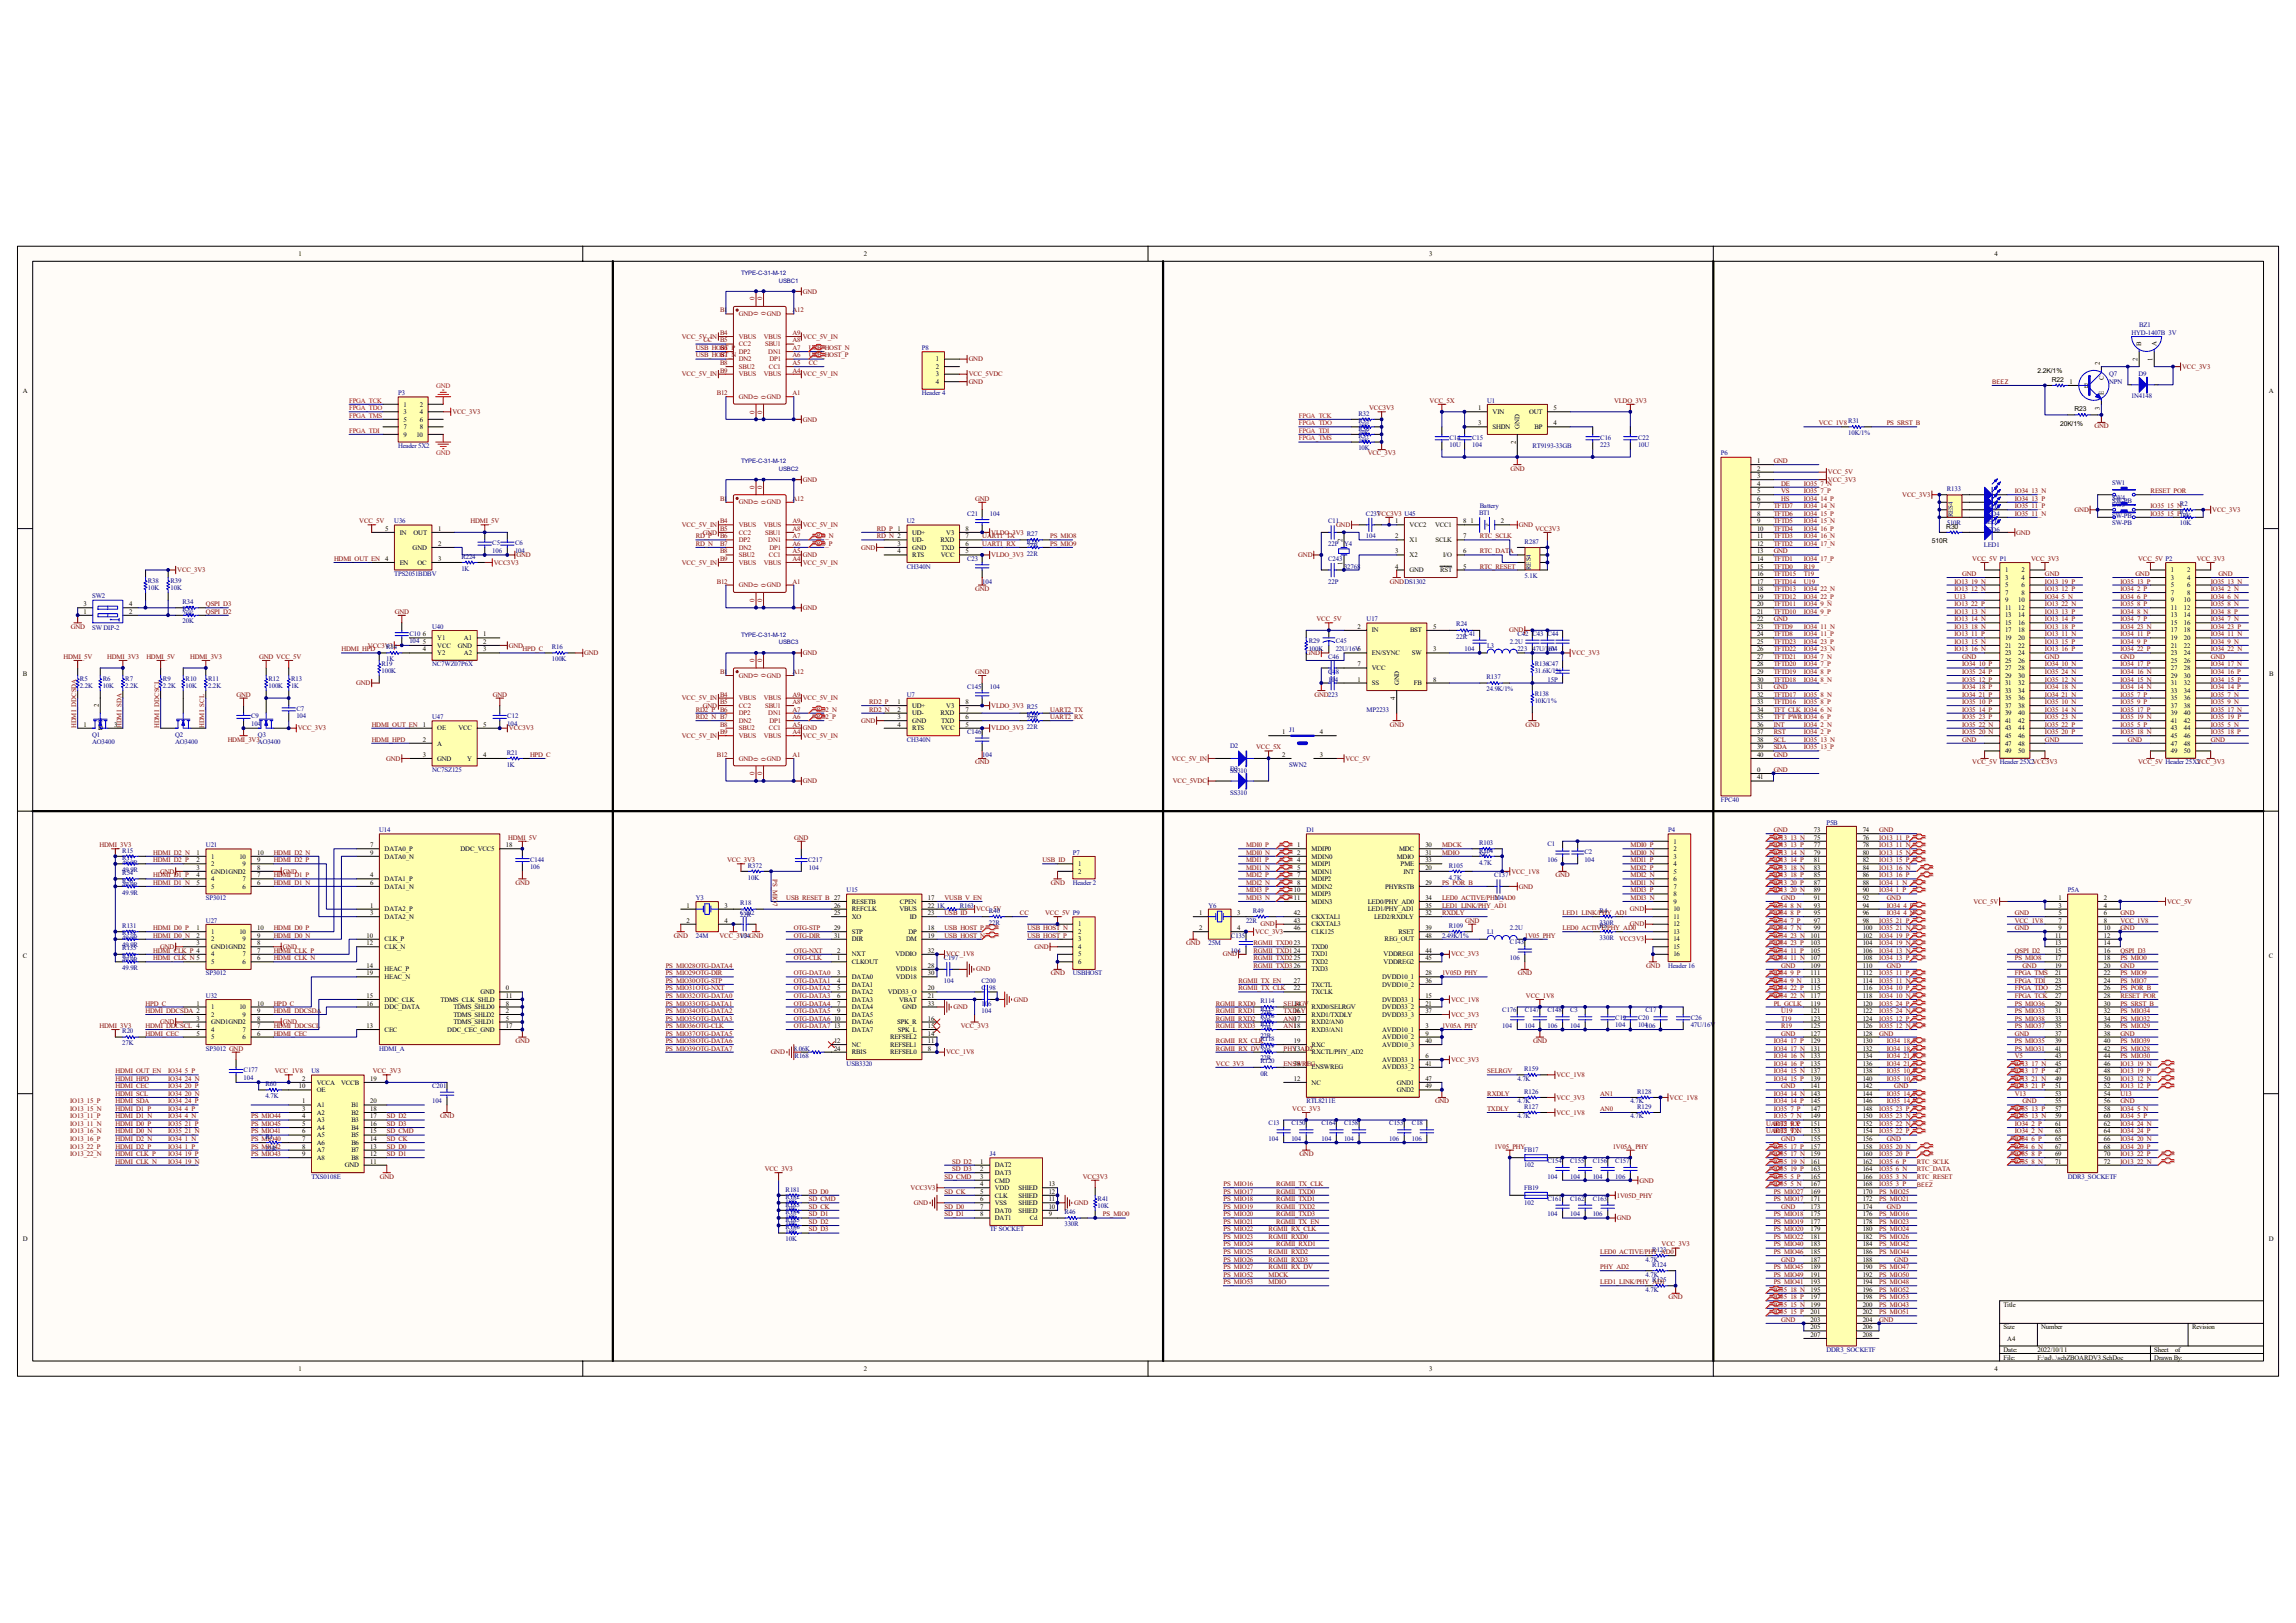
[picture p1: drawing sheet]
<svg xmlns="http://www.w3.org/2000/svg" width="297mm" height="210mm" viewBox="0 0 297 210" stroke-linecap="round" stroke-linejoin="round" font-family="sans-serif">
<defs><g id="words">
<g font-size=".9">
<text x="38.6" y="33.1">1</text>
<text x="111.8" y="33.1">2</text>
<text x="184.9" y="33.1">3</text>
<text x="258" y="33.1">4</text>
<text x="121.1" y="46.7">1</text>
<text x="121.1" y="47.7">2</text>
<text x="271.7" y="47.2" transform="rotate(-90 271.7 47.2)">2</text>
<text x="276.5" y="46.7" transform="rotate(-90 276.5 46.7)">2</text>
<text x="277" y="44.8" transform="rotate(-90 277 44.8)">B</text>
<text x="278.5" y="46.7" transform="rotate(-90 278.5 46.7)">1</text>
<text x="279" y="44.8" transform="rotate(-90 279 44.8)">A</text>
<text x="2.9" y="50.9">A</text>
<text x="52.2" y="52.6">1</text>
<text x="52.2" y="53.6">3</text>
<text x="54.3" y="52.6">2</text>
<text x="54.3" y="53.6">4</text>
<text x="121.1" y="48.7">3</text>
<text x="121.1" y="49.7">4</text>
<text x="191.2" y="53.1">1</text>
<text x="193.1" y="53.6">VIN</text>
<text x="197.8" y="53.6">OUT</text>
<text x="201" y="53.1">5</text>
<text x="263.6" y="48.2">2.2K/1%</text>
<text x="265.4" y="49.4">R22</text>
<text x="267.8" y="49.7">1</text>
<text x="268.4" y="53.2">R23</text>
<text x="269.6" y="50.2">B</text>
<text x="271.7" y="53.1" transform="rotate(-90 271.7 53.1)">3</text>
<text x="272.2" y="51.2" transform="rotate(-90 272.2 51.2)">E</text>
<text x="272.2" y="49.2" transform="rotate(-90 272.2 49.2)">C</text>
<text x="293.5" y="50.9">A</text>
<text x="52.2" y="54.5">5</text>
<text x="52.2" y="55.5">7</text>
<text x="52.2" y="56.5">9</text>
<text x="53.9" y="56.5">10</text>
<text x="54.3" y="54.5">6</text>
<text x="54.3" y="55.5">8</text>
<text x="191.2" y="55">3</text>
<text x="193.1" y="55.5">SHDN</text>
<text x="196.1" y="57.4" transform="rotate(-90 196.1 57.4)">2</text>
<text x="196.6" y="55.5" transform="rotate(-90 196.6 55.5)">GND</text>
<text x="198.5" y="55.5">BP</text>
<text x="201" y="55">4</text>
<text x="227.3" y="59.9">1</text>
<text x="266.5" y="55.1">20K/1%</text>
<text x="227.3" y="60.9">2</text>
<text x="227.3" y="61.8">3</text>
<text x="227.3" y="62.8">4</text>
<text x="227.3" y="63.8">5</text>
<text x="227.3" y="64.8">6</text>
<text x="227.3" y="65.7">7</text>
<text x="49.8" y="68.7">5</text>
<text x="51.7" y="69.2">IN</text>
<text x="53.4" y="71.1">GND</text>
<text x="53.5" y="69.2">OUT</text>
<text x="56.7" y="68.7">1</text>
<text x="56.7" y="70.6">2</text>
<text x="116.1" y="70.6">3</text>
<text x="116.1" y="71.6">4</text>
<text x="118" y="69.2">UD+</text>
<text x="118" y="70.1">UD-</text>
<text x="118" y="71.1">GND</text>
<text x="121.7" y="70.1">RXD</text>
<text x="121.7" y="71.1">TXD</text>
<text x="122.4" y="69.2">V3</text>
<text x="124.9" y="70.6">6</text>
<text x="124.9" y="71.6">5</text>
<text x="124.9" y="69.7">7</text>
<text x="124.9" y="68.7">8</text>
<text x="173.7" y="70.1" transform="rotate(-90 173.7 70.1)">2</text>
<text x="180.5" y="67.7">1</text>
<text x="180.5" y="69.7">2</text>
<text x="180.5" y="71.6">3</text>
<text x="182.4" y="68.2">VCC2</text>
<text x="182.4" y="70.1">X1</text>
<text x="185.6" y="68.2">VCC1</text>
<text x="185.7" y="70.1">SCLK</text>
<text x="189.3" y="71.6">6</text>
<text x="189.3" y="69.7">7</text>
<text x="189.3" y="67.7">8</text>
<text x="190.2" y="67.7">1</text>
<text x="192.1" y="68.2">+-</text>
<text x="194.2" y="67.7">2</text>
<text x="227.3" y="66.7">8</text>
<text x="227.3" y="67.7">9</text>
<text x="227.3" y="68.7">10</text>
<text x="227.3" y="69.7">11</text>
<text x="227.3" y="70.6">12</text>
<text x="227.3" y="71.6">13</text>
<text x="249.9" y="70.3">510R</text>
<text x="251.8" y="68.4">R30</text>
<text x="49.8" y="72.6">4</text>
<text x="51.7" y="73.1">EN</text>
<text x="54" y="73.1">OC</text>
<text x="56.7" y="72.6">3</text>
<text x="118" y="72.1">RTS</text>
<text x="121.7" y="72.1">VCC</text>
<text x="173.7" y="73" transform="rotate(-90 173.7 73)">1</text>
<text x="180.5" y="73.6">4</text>
<text x="182.4" y="72.1">X2</text>
<text x="182.4" y="74">GND</text>
<text x="186.3" y="74">RST</text>
<text x="186.7" y="72.1">I/O</text>
<text x="189.3" y="73.6">5</text>
<text x="227.3" y="72.6">14</text>
<text x="227.3" y="73.6">15</text>
<text x="227.3" y="74.5">16</text>
<text x="227.3" y="75.5">17</text>
<text x="227.3" y="76.5">18</text>
<text x="227.3" y="77.4">19</text>
<text x="259.4" y="74">1</text>
<text x="259.4" y="75">3</text>
<text x="259.4" y="76">5</text>
<text x="259.4" y="77">7</text>
<text x="259.4" y="77.9">9</text>
<text x="261.1" y="77.9">10</text>
<text x="261.5" y="74">2</text>
<text x="261.5" y="75">4</text>
<text x="261.5" y="76">6</text>
<text x="261.5" y="77">8</text>
<text x="280.9" y="74">1</text>
<text x="280.9" y="75">3</text>
<text x="280.9" y="76">5</text>
<text x="280.9" y="77">7</text>
<text x="280.9" y="77.9">9</text>
<text x="282.5" y="77.9">10</text>
<text x="283" y="74">2</text>
<text x="283" y="75">4</text>
<text x="283" y="76">6</text>
<text x="283" y="77">8</text>
<text x="10.8" y="79.4">1</text>
<text x="10.8" y="78.4">3</text>
<text x="16.7" y="79.4">2</text>
<text x="16.7" y="78.4">4</text>
<text x="54.7" y="83.3">5</text>
<text x="54.7" y="82.3">6</text>
<text x="56.6" y="83.8">VCC</text>
<text x="56.6" y="82.8">Y1</text>
<text x="59.2" y="83.8">GND</text>
<text x="60" y="82.8">A1</text>
<text x="62.5" y="82.3">1</text>
<text x="62.5" y="83.3">2</text>
<text x="175.6" y="81.3">2</text>
<text x="177.5" y="81.8">IN</text>
<text x="182.4" y="81.8">BST</text>
<text x="185.4" y="81.3">5</text>
<text x="227.3" y="78.4">20</text>
<text x="227.3" y="79.4">21</text>
<text x="227.3" y="80.4">22</text>
<text x="227.3" y="81.3">23</text>
<text x="227.3" y="82.3">24</text>
<text x="227.3" y="83.3">25</text>
<text x="259.4" y="78.9">11</text>
<text x="259.4" y="79.9">13</text>
<text x="259.4" y="80.9">15</text>
<text x="259.4" y="81.8">17</text>
<text x="259.4" y="82.8">19</text>
<text x="259.4" y="83.8">21</text>
<text x="261.1" y="78.9">12</text>
<text x="261.1" y="79.9">14</text>
<text x="261.1" y="80.9">16</text>
<text x="261.1" y="81.8">18</text>
<text x="261.1" y="82.8">20</text>
<text x="261.1" y="83.8">22</text>
<text x="280.9" y="78.9">11</text>
<text x="280.9" y="79.9">13</text>
<text x="280.9" y="80.9">15</text>
<text x="280.9" y="81.8">17</text>
<text x="280.9" y="82.8">19</text>
<text x="280.9" y="83.8">21</text>
<text x="282.5" y="78.9">12</text>
<text x="282.5" y="79.9">14</text>
<text x="282.5" y="80.9">16</text>
<text x="282.5" y="81.8">18</text>
<text x="282.5" y="82.8">20</text>
<text x="282.5" y="83.8">22</text>
<text x="3" y="87.4">B</text>
<text x="54.7" y="84.3">4</text>
<text x="56.6" y="84.8">Y2</text>
<text x="60" y="84.8">A2</text>
<text x="62.5" y="84.3">3</text>
<text x="175.6" y="88.2">1</text>
<text x="175.6" y="86.2">7</text>
<text x="177.5" y="88.7">SS</text>
<text x="177.5" y="84.8">EN/SYNC</text>
<text x="177.5" y="86.7">VCC</text>
<text x="181" y="88.7" transform="rotate(-90 181 88.7)">GND</text>
<text x="182.7" y="84.8">SW</text>
<text x="182.9" y="88.7">FB</text>
<text x="185.4" y="88.2">8</text>
<text x="185.4" y="84.3">3</text>
<text x="227.3" y="84.3">26</text>
<text x="227.3" y="85.2">27</text>
<text x="227.3" y="86.2">28</text>
<text x="227.3" y="87.2">29</text>
<text x="227.3" y="88.2">30</text>
<text x="227.3" y="89.2">31</text>
<text x="259.4" y="84.8">23</text>
<text x="259.4" y="85.7">25</text>
<text x="259.4" y="86.7">27</text>
<text x="259.4" y="87.7">29</text>
<text x="259.4" y="88.7">31</text>
<text x="259.4" y="89.6">33</text>
<text x="261.1" y="84.8">24</text>
<text x="261.1" y="85.7">26</text>
<text x="261.1" y="86.7">28</text>
<text x="261.1" y="87.7">30</text>
<text x="261.1" y="88.7">32</text>
<text x="261.1" y="89.6">34</text>
<text x="280.9" y="84.8">23</text>
<text x="280.9" y="85.7">25</text>
<text x="280.9" y="86.7">27</text>
<text x="280.9" y="87.7">29</text>
<text x="280.9" y="88.7">31</text>
<text x="280.9" y="89.6">33</text>
<text x="282.5" y="84.8">24</text>
<text x="282.5" y="85.7">26</text>
<text x="282.5" y="86.7">28</text>
<text x="282.5" y="87.7">30</text>
<text x="282.5" y="88.7">32</text>
<text x="282.5" y="89.6">34</text>
<text x="293.6" y="87.4">B</text>
<text x="10.8" y="94">1</text>
<text x="12.7" y="94.5">D</text>
<text x="12.8" y="91.5" transform="rotate(-90 12.8 91.5)">2</text>
<text x="12.8" y="94.5">S</text>
<text x="13.3" y="93.6" transform="rotate(-90 13.3 93.6)">G</text>
<text x="14.7" y="94">3</text>
<text x="54.7" y="94">1</text>
<text x="54.7" y="96">2</text>
<text x="56.6" y="94.5">OE</text>
<text x="59.3" y="94.5">VCC</text>
<text x="62.5" y="94">5</text>
<text x="116.1" y="91.1">1</text>
<text x="116.1" y="92.1">2</text>
<text x="116.1" y="93">3</text>
<text x="116.1" y="94">4</text>
<text x="118" y="91.6">UD+</text>
<text x="118" y="92.6">UD-</text>
<text x="118" y="93.5">GND</text>
<text x="118" y="94.5">RTS</text>
<text x="121.7" y="92.6">RXD</text>
<text x="121.7" y="94.5">VCC</text>
<text x="121.7" y="93.5">TXD</text>
<text x="122.4" y="91.6">V3</text>
<text x="124.9" y="93">6</text>
<text x="124.9" y="94">5</text>
<text x="124.9" y="92.1">7</text>
<text x="124.9" y="91.1">8</text>
<text x="165.9" y="95">1</text>
<text x="170.8" y="95">4</text>
<text x="180.5" y="90.6" transform="rotate(-90 180.5 90.6)">4</text>
<text x="227.3" y="90.1">32</text>
<text x="227.3" y="91.1">33</text>
<text x="227.3" y="92.1">34</text>
<text x="227.3" y="93">35</text>
<text x="227.3" y="94">36</text>
<text x="227.3" y="95">37</text>
<text x="227.3" y="96">38</text>
<text x="259.4" y="90.6">35</text>
<text x="259.4" y="91.6">37</text>
<text x="259.4" y="92.6">39</text>
<text x="259.4" y="93.5">41</text>
<text x="259.4" y="94.5">43</text>
<text x="259.4" y="95.5">45</text>
<text x="261.1" y="90.6">36</text>
<text x="261.1" y="91.6">38</text>
<text x="261.1" y="92.6">40</text>
<text x="261.1" y="93.5">42</text>
<text x="261.1" y="94.5">44</text>
<text x="261.1" y="95.5">46</text>
<text x="280.9" y="90.6">35</text>
<text x="280.9" y="91.6">37</text>
<text x="280.9" y="92.6">39</text>
<text x="280.9" y="93.5">41</text>
<text x="280.9" y="94.5">43</text>
<text x="280.9" y="95.5">45</text>
<text x="282.5" y="90.6">36</text>
<text x="282.5" y="91.6">38</text>
<text x="282.5" y="92.6">40</text>
<text x="282.5" y="93.5">42</text>
<text x="282.5" y="94.5">44</text>
<text x="282.5" y="95.5">46</text>
<text x="54.7" y="97.9">3</text>
<text x="56.6" y="96.5">A</text>
<text x="56.6" y="98.4">GND</text>
<text x="60.4" y="98.4">Y</text>
<text x="62.5" y="97.9">4</text>
<text x="165.9" y="97.9">2</text>
<text x="170.8" y="97.9">3</text>
<text x="227.3" y="96.9">39</text>
<text x="227.3" y="97.9">40</text>
<text x="227.3" y="99.9">0</text>
<text x="227.3" y="100.8">41</text>
<text x="259.4" y="96.5">47</text>
<text x="259.4" y="97.4">49</text>
<text x="261.1" y="96.5">48</text>
<text x="261.1" y="97.4">50</text>
<text x="280.9" y="96.5">47</text>
<text x="280.9" y="97.4">49</text>
<text x="282.5" y="96.5">48</text>
<text x="282.5" y="97.4">50</text>
<text x="234.7" y="107.7">73</text>
<text x="241" y="107.7">74</text>
<text x="25.4" y="110.6">1</text>
<text x="25.4" y="111.6">2</text>
<text x="25.4" y="112.5">3</text>
<text x="25.4" y="113.5">4</text>
<text x="27.3" y="111.1">1</text>
<text x="27.3" y="112.1">2</text>
<text x="27.3" y="113">GND1GND2</text>
<text x="31" y="111.1">10</text>
<text x="31.4" y="112.1">9</text>
<text x="33.3" y="112.5">8</text>
<text x="33.3" y="110.6">10</text>
<text x="33.3" y="113.5">7</text>
<text x="33.3" y="111.6">9</text>
<text x="47.9" y="113.5">4</text>
<text x="47.9" y="109.6">7</text>
<text x="47.9" y="110.6">9</text>
<text x="49.8" y="110.1">DATA0_P</text>
<text x="49.8" y="111.1">DATA0_N</text>
<text x="59.6" y="110.1">DDC_VCC5</text>
<text x="65.4" y="109.6">18</text>
<text x="139.5" y="112.1">1</text>
<text x="139.5" y="113">2</text>
<text x="167.8" y="109.6">1</text>
<text x="167.8" y="110.6">2</text>
<text x="167.8" y="111.6">4</text>
<text x="167.8" y="112.5">5</text>
<text x="167.8" y="113.5">7</text>
<text x="169.7" y="110.1">MDIP0</text>
<text x="169.7" y="111.1">MDIN0</text>
<text x="169.7" y="112.1">MDIP1</text>
<text x="169.7" y="113">MDIN1</text>
<text x="180.7" y="111.1">MDIO</text>
<text x="181" y="110.1">MDC</text>
<text x="181.2" y="112.1">PME</text>
<text x="181.6" y="113">INT</text>
<text x="184.4" y="109.6">30</text>
<text x="184.4" y="111.6">33</text>
<text x="184.4" y="112.5">20</text>
<text x="184.4" y="110.6">31</text>
<text x="216.5" y="109.1">1</text>
<text x="216.5" y="110.1">2</text>
<text x="216.5" y="111.1">3</text>
<text x="216.5" y="112.1">4</text>
<text x="216.5" y="113">5</text>
<text x="234.7" y="108.6">75</text>
<text x="234.7" y="109.6">77</text>
<text x="234.7" y="110.6">79</text>
<text x="234.7" y="111.6">81</text>
<text x="234.7" y="112.5">83</text>
<text x="234.7" y="113.5">85</text>
<text x="241" y="108.6">76</text>
<text x="241" y="109.6">78</text>
<text x="241" y="110.6">80</text>
<text x="241" y="111.6">82</text>
<text x="241" y="112.5">84</text>
<text x="241" y="113.5">86</text>
<text x="25.4" y="114.5">5</text>
<text x="27.3" y="114">4</text>
<text x="27.3" y="115">5</text>
<text x="31.4" y="115">6</text>
<text x="31.4" y="114">7</text>
<text x="33.3" y="114.5">6</text>
<text x="47.9" y="117.4">1</text>
<text x="47.9" y="118.4">3</text>
<text x="47.9" y="114.5">6</text>
<text x="49.8" y="117.9">DATA2_P</text>
<text x="49.8" y="118.9">DATA2_N</text>
<text x="49.8" y="114">DATA1_P</text>
<text x="49.8" y="115">DATA1_N</text>
<text x="88.8" y="119.4">2</text>
<text x="88.8" y="117.4">1</text>
<text x="93.7" y="117.4">3</text>
<text x="93.7" y="119.4">4</text>
<text x="107.9" y="118.4">25</text>
<text x="107.9" y="117.4">26</text>
<text x="110.2" y="118.9">XO</text>
<text x="110.2" y="117.9">REFCLK</text>
<text x="110.2" y="116.9">RESETB</text>
<text x="116.3" y="117.9">VBUS</text>
<text x="116.4" y="116.9">CPEN</text>
<text x="117.7" y="118.9">ID</text>
<text x="120.1" y="117.4">22</text>
<text x="120.1" y="118.4">23</text>
<text x="120.1" y="116.4">17</text>
<text x="139.5" y="119.8">1</text>
<text x="155.1" y="118.4">1</text>
<text x="160" y="118.4">3</text>
<text x="167.4" y="115.5">10</text>
<text x="167.4" y="116.4">11</text>
<text x="167.4" y="118.4">42</text>
<text x="167.4" y="119.4">43</text>
<text x="167.8" y="114.5">8</text>
<text x="169.7" y="114">MDIP2</text>
<text x="169.7" y="115">MDIN2</text>
<text x="169.7" y="116">MDIP3</text>
<text x="169.7" y="116.9">MDIN3</text>
<text x="169.7" y="118.9">CKXTAL1</text>
<text x="169.7" y="119.8">CKXTAL3</text>
<text x="176.9" y="116.9">LED0/PHY_AD0</text>
<text x="176.9" y="117.9">LED1/PHY_AD1</text>
<text x="177.8" y="118.9">LED2/RXDLY</text>
<text x="179.2" y="115">PHYRSTB</text>
<text x="184.4" y="114.5">29</text>
<text x="184.4" y="118.4">32</text>
<text x="184.4" y="116.4">34</text>
<text x="184.4" y="117.4">35</text>
<text x="216.5" y="114">6</text>
<text x="216.5" y="115">7</text>
<text x="216.5" y="116">8</text>
<text x="216.5" y="116.9">9</text>
<text x="216.5" y="117.9">10</text>
<text x="216.5" y="118.9">11</text>
<text x="216.5" y="119.8">12</text>
<text x="234.7" y="114.5">87</text>
<text x="234.7" y="115.5">89</text>
<text x="234.7" y="116.4">91</text>
<text x="234.7" y="117.4">93</text>
<text x="234.7" y="118.4">95</text>
<text x="234.7" y="119.4">97</text>
<text x="241" y="114.5">88</text>
<text x="241" y="115.5">90</text>
<text x="241" y="116.4">92</text>
<text x="241" y="117.4">94</text>
<text x="241" y="118.4">96</text>
<text x="241" y="119.4">98</text>
<text x="266.3" y="116.4">1</text>
<text x="266.3" y="117.4">3</text>
<text x="266.3" y="118.4">5</text>
<text x="266.3" y="119.4">7</text>
<text x="272.2" y="116.4">2</text>
<text x="272.2" y="117.4">4</text>
<text x="272.2" y="118.4">6</text>
<text x="272.2" y="119.4">8</text>
<text x="3" y="124">C</text>
<text x="25.4" y="120.3">1</text>
<text x="25.4" y="121.3">2</text>
<text x="25.4" y="122.3">3</text>
<text x="27.3" y="120.8">1</text>
<text x="27.3" y="121.8">2</text>
<text x="27.3" y="122.8">GND1GND2</text>
<text x="27.3" y="123.7">4</text>
<text x="27.3" y="124.7">5</text>
<text x="31" y="120.8">10</text>
<text x="31.4" y="124.7">6</text>
<text x="31.4" y="123.7">7</text>
<text x="31.4" y="121.8">9</text>
<text x="33.3" y="122.3">8</text>
<text x="33.3" y="120.3">10</text>
<text x="33.3" y="124.2">6</text>
<text x="33.3" y="123.3">7</text>
<text x="33.3" y="121.3">9</text>
<text x="47.4" y="121.3">10</text>
<text x="47.4" y="122.3">12</text>
<text x="47.4" y="125.2">14</text>
<text x="49.8" y="121.8">CLK_P</text>
<text x="49.8" y="122.8">CLK_N</text>
<text x="49.8" y="125.7">HEAC_P</text>
<text x="107.9" y="120.3">29</text>
<text x="107.9" y="121.3">31</text>
<text x="108.3" y="124.2">1</text>
<text x="108.3" y="123.3">2</text>
<text x="110.2" y="124.7">CLKOUT</text>
<text x="110.2" y="123.7">NXT</text>
<text x="110.2" y="120.8">STP</text>
<text x="110.2" y="121.8">DIR</text>
<text x="115.9" y="123.7">VDDIO</text>
<text x="115.9" y="125.7">VDD18</text>
<text x="117.2" y="121.8">DM</text>
<text x="117.5" y="120.8">DP</text>
<text x="120.1" y="123.3">32</text>
<text x="120.1" y="121.3">19</text>
<text x="120.1" y="120.3">18</text>
<text x="120.1" y="125.2">28</text>
<text x="139.5" y="120.8">2</text>
<text x="139.5" y="121.8">3</text>
<text x="139.5" y="122.8">4</text>
<text x="139.5" y="123.7">5</text>
<text x="139.5" y="124.7">6</text>
<text x="155.1" y="120.3">2</text>
<text x="160" y="120.3">4</text>
<text x="167.4" y="120.3">46</text>
<text x="167.4" y="122.3">23</text>
<text x="167.4" y="123.3">24</text>
<text x="167.4" y="124.2">25</text>
<text x="167.4" y="125.2">26</text>
<text x="169.7" y="120.8">CLK125</text>
<text x="169.7" y="122.8">TXD0</text>
<text x="169.7" y="123.7">TXD1</text>
<text x="169.7" y="124.7">TXD2</text>
<text x="169.7" y="125.7">TXD3</text>
<text x="179" y="123.7">VDDREG1</text>
<text x="179" y="124.7">VDDREG2</text>
<text x="179.1" y="121.8">REG_OUT</text>
<text x="180.9" y="120.8">RSET</text>
<text x="184.4" y="120.3">39</text>
<text x="184.4" y="123.3">44</text>
<text x="184.4" y="124.2">45</text>
<text x="184.4" y="121.3">48</text>
<text x="216.5" y="120.8">13</text>
<text x="216.5" y="121.8">14</text>
<text x="216.5" y="122.8">15</text>
<text x="216.5" y="123.7">16</text>
<text x="234.2" y="121.3">101</text>
<text x="234.2" y="122.3">103</text>
<text x="234.2" y="123.3">105</text>
<text x="234.2" y="124.2">107</text>
<text x="234.2" y="125.2">109</text>
<text x="234.7" y="120.3">99</text>
<text x="241" y="120.3">100</text>
<text x="241" y="121.3">102</text>
<text x="241" y="122.3">104</text>
<text x="241" y="123.3">106</text>
<text x="241" y="124.2">108</text>
<text x="241" y="125.2">110</text>
<text x="265.9" y="121.3">11</text>
<text x="265.9" y="122.3">13</text>
<text x="265.9" y="123.3">15</text>
<text x="265.9" y="124.2">17</text>
<text x="265.9" y="125.2">19</text>
<text x="266.3" y="120.3">9</text>
<text x="272.2" y="120.3">10</text>
<text x="272.2" y="121.3">12</text>
<text x="272.2" y="122.3">14</text>
<text x="272.2" y="123.3">16</text>
<text x="272.2" y="124.2">18</text>
<text x="272.2" y="125.2">20</text>
<text x="293.5" y="124">C</text>
<text x="25.4" y="130.1">1</text>
<text x="27.3" y="130.6">1</text>
<text x="27.3" y="131.6">2</text>
<text x="31" y="130.6">10</text>
<text x="31.4" y="131.6">9</text>
<text x="33.3" y="130.1">10</text>
<text x="33.3" y="131.1">9</text>
<text x="47.4" y="126.2">19</text>
<text x="47.4" y="129.1">15</text>
<text x="47.4" y="130.1">16</text>
<text x="49.8" y="126.7">HEAC_N</text>
<text x="49.8" y="129.6">DDC_CLK</text>
<text x="49.8" y="130.6">DDC_DATA</text>
<text x="57" y="129.6">TDMS_CLK_SHLD</text>
<text x="58.6" y="131.6">TDMS_SHLD2</text>
<text x="58.6" y="130.6">TDMS_SHLD0</text>
<text x="62.2" y="128.6">GND</text>
<text x="65.4" y="128.1">0</text>
<text x="65.4" y="131.1">2</text>
<text x="65.4" y="130.1">8</text>
<text x="65.4" y="129.1">11</text>
<text x="108.3" y="126.2">3</text>
<text x="108.3" y="127.1">4</text>
<text x="108.3" y="128.1">5</text>
<text x="108.3" y="129.1">6</text>
<text x="108.3" y="130.1">7</text>
<text x="108.3" y="131.1">9</text>
<text x="110.2" y="126.7">DATA0</text>
<text x="110.2" y="127.6">DATA1</text>
<text x="110.2" y="128.6">DATA2</text>
<text x="110.2" y="129.6">DATA3</text>
<text x="110.2" y="130.6">DATA4</text>
<text x="110.2" y="131.6">DATA5</text>
<text x="114.9" y="128.6">VDD33_O</text>
<text x="115.9" y="126.7">VDD18</text>
<text x="116.3" y="129.6">VBAT</text>
<text x="116.8" y="130.6">GND</text>
<text x="120.1" y="128.1">20</text>
<text x="120.1" y="129.1">21</text>
<text x="120.1" y="126.2">30</text>
<text x="120.1" y="130.1">33</text>
<text x="167.4" y="127.1">27</text>
<text x="167.4" y="128.1">22</text>
<text x="167.4" y="130.1">14</text>
<text x="167.4" y="131.1">16</text>
<text x="169.7" y="127.6">TXCTL</text>
<text x="169.7" y="128.6">TXCLK</text>
<text x="169.7" y="130.6">RXD0/SELRGV</text>
<text x="169.7" y="131.6">RXD1/TXDLY</text>
<text x="178.8" y="129.6">DVDD33_1</text>
<text x="178.8" y="130.6">DVDD33_2</text>
<text x="178.8" y="131.6">DVDD33_3</text>
<text x="178.8" y="126.7">DVDD10_1</text>
<text x="178.8" y="127.6">DVDD10_2</text>
<text x="184.4" y="129.1">15</text>
<text x="184.4" y="130.1">21</text>
<text x="184.4" y="131.1">37</text>
<text x="184.4" y="126.2">28</text>
<text x="184.4" y="127.1">36</text>
<text x="234.2" y="126.2">111</text>
<text x="234.2" y="127.1">113</text>
<text x="234.2" y="128.1">115</text>
<text x="234.2" y="129.1">117</text>
<text x="234.2" y="130.1">119</text>
<text x="234.2" y="131.1">121</text>
<text x="241" y="126.2">112</text>
<text x="241" y="127.1">114</text>
<text x="241" y="128.1">116</text>
<text x="241" y="129.1">118</text>
<text x="241" y="130.1">120</text>
<text x="241" y="131.1">122</text>
<text x="265.9" y="126.2">21</text>
<text x="265.9" y="127.1">23</text>
<text x="265.9" y="128.1">25</text>
<text x="265.9" y="129.1">27</text>
<text x="265.9" y="130.1">29</text>
<text x="265.9" y="131.1">31</text>
<text x="272.2" y="126.2">22</text>
<text x="272.2" y="127.1">24</text>
<text x="272.2" y="128.1">26</text>
<text x="272.2" y="129.1">28</text>
<text x="272.2" y="130.1">30</text>
<text x="272.2" y="131.1">32</text>
<text x="25.4" y="132">3</text>
<text x="25.4" y="134">5</text>
<text x="27.3" y="132.5">GND1GND2</text>
<text x="27.3" y="133.5">4</text>
<text x="27.3" y="134.5">5</text>
<text x="31.4" y="134.5">6</text>
<text x="31.4" y="133.5">7</text>
<text x="33.3" y="132">8</text>
<text x="33.3" y="134">6</text>
<text x="33.3" y="133">7</text>
<text x="47.4" y="133">13</text>
<text x="49.8" y="133.5">CEC</text>
<text x="57.9" y="133.5">DDC_CEC_GND</text>
<text x="58.6" y="132.5">TDMS_SHLD1</text>
<text x="65.4" y="132">5</text>
<text x="65.4" y="133">17</text>
<text x="107.9" y="132">10</text>
<text x="107.9" y="135">12</text>
<text x="107.9" y="133">13</text>
<text x="107.9" y="135.9">24</text>
<text x="110.2" y="132.5">DATA6</text>
<text x="110.2" y="135.4">NC</text>
<text x="110.2" y="133.5">DATA7</text>
<text x="110.2" y="136.4">RBIS</text>
<text x="115.2" y="136.4">REFSEL0</text>
<text x="115.2" y="135.4">REFSEL1</text>
<text x="115.2" y="134.5">REFSEL2</text>
<text x="116.1" y="132.5">SPK_R</text>
<text x="116.2" y="133.5">SPK_L</text>
<text x="120.1" y="135.9">8</text>
<text x="120.1" y="135">11</text>
<text x="120.1" y="134">14</text>
<text x="120.1" y="133">15</text>
<text x="120.1" y="132">16</text>
<text x="167.4" y="135">19</text>
<text x="167.4" y="135.9">13</text>
<text x="167.4" y="137.9">38</text>
<text x="169.7" y="132.5">RXD2/AN0</text>
<text x="169.7" y="133.5">RXD3/AN1</text>
<text x="169.7" y="135.4">RXC</text>
<text x="169.7" y="136.4">RXCTL/PHY_AD2</text>
<text x="178.8" y="137.4">AVDD33_1</text>
<text x="178.8" y="133.5">AVDD10_1</text>
<text x="178.8" y="134.5">AVDD10_2</text>
<text x="178.8" y="135.4">AVDD10_3</text>
<text x="184.4" y="136.9">6</text>
<text x="184.4" y="137.9">41</text>
<text x="184.4" y="133">3</text>
<text x="184.4" y="134">9</text>
<text x="184.4" y="135">40</text>
<text x="234.2" y="132">123</text>
<text x="234.2" y="133">125</text>
<text x="234.2" y="134">127</text>
<text x="234.2" y="135">129</text>
<text x="234.2" y="135.9">131</text>
<text x="234.2" y="136.9">133</text>
<text x="234.2" y="137.9">135</text>
<text x="241" y="132">124</text>
<text x="241" y="133">126</text>
<text x="241" y="134">128</text>
<text x="241" y="135">130</text>
<text x="241" y="135.9">132</text>
<text x="241" y="136.9">134</text>
<text x="241" y="137.9">136</text>
<text x="265.9" y="132">33</text>
<text x="265.9" y="133">35</text>
<text x="265.9" y="134">37</text>
<text x="265.9" y="135">39</text>
<text x="265.9" y="135.9">41</text>
<text x="265.9" y="136.9">43</text>
<text x="265.9" y="137.9">45</text>
<text x="272.2" y="132">34</text>
<text x="272.2" y="133">36</text>
<text x="272.2" y="134">38</text>
<text x="272.2" y="135">40</text>
<text x="272.2" y="135.9">42</text>
<text x="272.2" y="136.9">44</text>
<text x="272.2" y="137.9">46</text>
<text x="38.7" y="140.8">10</text>
<text x="39.1" y="142.7">1</text>
<text x="39.1" y="139.8">2</text>
<text x="39.1" y="143.7">3</text>
<text x="41" y="143.2">A1</text>
<text x="41" y="140.3">VCCA</text>
<text x="41" y="141.3">OE</text>
<text x="44.1" y="140.3">VCCB</text>
<text x="45.5" y="143.2">B1</text>
<text x="47.9" y="139.8">19</text>
<text x="47.9" y="143.7">18</text>
<text x="47.9" y="142.7">20</text>
<text x="167.4" y="139.8">12</text>
<text x="169.7" y="138.4">ENSWREG</text>
<text x="169.7" y="140.3">NC</text>
<text x="178.8" y="138.4">AVDD33_2</text>
<text x="180.7" y="140.3">GND1</text>
<text x="180.7" y="141.3">GND2</text>
<text x="184.4" y="139.8">47</text>
<text x="184.4" y="140.8">49</text>
<text x="234.2" y="138.9">137</text>
<text x="234.2" y="139.8">139</text>
<text x="234.2" y="140.8">141</text>
<text x="234.2" y="141.8">143</text>
<text x="234.2" y="142.7">145</text>
<text x="234.2" y="143.7">147</text>
<text x="241" y="138.9">138</text>
<text x="241" y="139.8">140</text>
<text x="241" y="140.8">142</text>
<text x="241" y="141.8">144</text>
<text x="241" y="142.7">146</text>
<text x="241" y="143.7">148</text>
<text x="265.9" y="138.9">47</text>
<text x="265.9" y="139.8">49</text>
<text x="265.9" y="140.8">51</text>
<text x="265.9" y="141.8">53</text>
<text x="265.9" y="142.7">55</text>
<text x="265.9" y="143.7">57</text>
<text x="272.2" y="138.9">48</text>
<text x="272.2" y="139.8">50</text>
<text x="272.2" y="140.8">52</text>
<text x="272.2" y="141.8">54</text>
<text x="272.2" y="142.7">56</text>
<text x="272.2" y="143.7">58</text>
<text x="39.1" y="144.7">4</text>
<text x="39.1" y="145.7">5</text>
<text x="39.1" y="146.6">6</text>
<text x="39.1" y="147.6">7</text>
<text x="39.1" y="148.6">8</text>
<text x="39.1" y="149.6">9</text>
<text x="41" y="144.2">A2</text>
<text x="41" y="145.2">A3</text>
<text x="41" y="146.2">A4</text>
<text x="41" y="147.1">A5</text>
<text x="41" y="148.1">A6</text>
<text x="41" y="149.1">A7</text>
<text x="45.5" y="149.1">B7</text>
<text x="45.5" y="148.1">B6</text>
<text x="45.5" y="147.1">B5</text>
<text x="45.5" y="146.2">B4</text>
<text x="45.5" y="145.2">B3</text>
<text x="45.5" y="144.2">B2</text>
<text x="47.9" y="149.6">12</text>
<text x="47.9" y="148.6">13</text>
<text x="47.9" y="147.6">14</text>
<text x="47.9" y="146.6">15</text>
<text x="47.9" y="145.7">16</text>
<text x="47.9" y="144.7">17</text>
<text x="234.2" y="144.7">149</text>
<text x="234.2" y="145.7">151</text>
<text x="234.2" y="146.6">153</text>
<text x="234.2" y="147.6">155</text>
<text x="234.2" y="148.6">157</text>
<text x="234.2" y="149.6">159</text>
<text x="241" y="144.7">150</text>
<text x="241" y="145.7">152</text>
<text x="241" y="146.6">154</text>
<text x="241" y="147.6">156</text>
<text x="241" y="148.6">158</text>
<text x="241" y="149.6">160</text>
<text x="265.9" y="144.7">59</text>
<text x="265.9" y="145.7">61</text>
<text x="265.9" y="146.6">63</text>
<text x="265.9" y="147.6">65</text>
<text x="265.9" y="148.6">67</text>
<text x="265.9" y="149.6">69</text>
<text x="272.2" y="144.7">60</text>
<text x="272.2" y="145.7">62</text>
<text x="272.2" y="146.6">64</text>
<text x="272.2" y="147.6">66</text>
<text x="272.2" y="148.6">68</text>
<text x="272.2" y="149.6">70</text>
<text x="41" y="150.1">A8</text>
<text x="44.6" y="151">GND</text>
<text x="45.5" y="150.1">B8</text>
<text x="47.9" y="150.6">11</text>
<text x="126.8" y="150.6">1</text>
<text x="126.8" y="151.5">2</text>
<text x="126.8" y="152.5">3</text>
<text x="126.8" y="153.5">4</text>
<text x="126.8" y="154.5">5</text>
<text x="126.8" y="155.4">6</text>
<text x="128.7" y="151">DAT2</text>
<text x="128.7" y="152">DAT3</text>
<text x="128.7" y="153">CMD</text>
<text x="128.7" y="154">VDD</text>
<text x="128.7" y="154.9">CLK</text>
<text x="128.7" y="155.9">VSS</text>
<text x="131.8" y="155.9">SHIED</text>
<text x="131.8" y="154.9">SHIED</text>
<text x="131.8" y="154">SHIED</text>
<text x="135.7" y="155.4">11</text>
<text x="135.7" y="154.5">12</text>
<text x="135.7" y="153.5">13</text>
<text x="234.2" y="150.6">161</text>
<text x="234.2" y="151.5">163</text>
<text x="234.2" y="152.5">165</text>
<text x="234.2" y="153.5">167</text>
<text x="234.2" y="154.5">169</text>
<text x="234.2" y="155.4">171</text>
<text x="241" y="150.6">162</text>
<text x="241" y="151.5">164</text>
<text x="241" y="152.5">166</text>
<text x="241" y="153.5">168</text>
<text x="241" y="154.5">170</text>
<text x="241" y="155.4">172</text>
<text x="265.9" y="150.6">71</text>
<text x="272.2" y="150.6">72</text>
<text x="2.9" y="160.5">D</text>
<text x="126.8" y="156.4">7</text>
<text x="126.8" y="157.4">8</text>
<text x="128.7" y="156.9">DAT0</text>
<text x="128.7" y="157.9">DAT1</text>
<text x="131.8" y="156.9">SHIED</text>
<text x="133.2" y="157.9">Cd</text>
<text x="135.7" y="157.4">9</text>
<text x="135.7" y="156.4">10</text>
<text x="234.2" y="156.4">173</text>
<text x="234.2" y="157.4">175</text>
<text x="234.2" y="158.3">177</text>
<text x="234.2" y="159.3">179</text>
<text x="234.2" y="160.3">181</text>
<text x="234.2" y="161.3">183</text>
<text x="241" y="156.4">174</text>
<text x="241" y="157.4">176</text>
<text x="241" y="158.3">178</text>
<text x="241" y="159.3">180</text>
<text x="241" y="160.3">182</text>
<text x="241" y="161.3">184</text>
<text x="293.5" y="160.5">D</text>
<text x="234.2" y="162.2">185</text>
<text x="234.2" y="163.2">187</text>
<text x="234.2" y="164.2">189</text>
<text x="234.2" y="165.2">191</text>
<text x="234.2" y="166.1">193</text>
<text x="234.2" y="167.1">195</text>
<text x="241" y="162.2">186</text>
<text x="241" y="163.2">188</text>
<text x="241" y="164.2">190</text>
<text x="241" y="165.2">192</text>
<text x="241" y="166.1">194</text>
<text x="241" y="167.1">196</text>
<text x="234.2" y="168.1">197</text>
<text x="234.2" y="169.1">199</text>
<text x="234.2" y="170.1">201</text>
<text x="234.2" y="171">203</text>
<text x="234.2" y="172">205</text>
<text x="234.2" y="173">207</text>
<text x="241" y="168.1">198</text>
<text x="241" y="169.1">200</text>
<text x="241" y="170.1">202</text>
<text x="241" y="171">204</text>
<text x="241" y="172">206</text>
<text x="241" y="173">208</text>
<text x="259.2" y="169.1">Title</text>
<text x="259.2" y="172">Size</text>
<text x="259.7" y="173.5">A4</text>
<text x="264.1" y="172">Number</text>
<text x="283.6" y="172">Revision</text>
<text x="38.6" y="177.4">1</text>
<text x="111.8" y="177.4">2</text>
<text x="184.9" y="177.4">3</text>
<text x="258" y="177.4">4</text>
<text x="259.2" y="174.9">Date:</text>
<text x="259.2" y="175.9">File:</text>
<text x="263.6" y="174.9">2022/10/11</text>
<text x="263.6" y="175.9">F:\ad\..\schZBOARDV3.SchDoc</text>
<text x="278.7" y="174.9">Sheet</text>
<text x="278.7" y="175.9">Drawn By:</text>
<text x="281.4" y="174.9">of</text>
</g>
<g font-size=".9" fill="#800">
<text x="93.2" y="40.4">B1</text>
<text x="95.6" y="40.9">GND</text>
<text x="97.6" y="38.9" transform="rotate(-90 97.6 38.9)">0</text>
<text x="98.1" y="40.8" transform="rotate(-90 98.1 40.8)">0</text>
<text x="98.6" y="38.9" transform="rotate(-90 98.6 38.9)">0</text>
<text x="99.1" y="40.8" transform="rotate(-90 99.1 40.8)">0</text>
<text x="99.2" y="40.9">GND</text>
<text x="102.5" y="40.4">A12</text>
<text x="93.2" y="43.3">B4</text>
<text x="93.2" y="44.3">B5</text>
<text x="93.2" y="45.3">B6</text>
<text x="93.2" y="46.2">B7</text>
<text x="93.2" y="47.2">B8</text>
<text x="95.6" y="43.8">VBUS</text>
<text x="95.6" y="44.8">CC2</text>
<text x="95.6" y="45.8">DP2</text>
<text x="95.6" y="46.7">DN2</text>
<text x="95.6" y="47.7">SBU2</text>
<text x="98.8" y="43.8">VBUS</text>
<text x="99" y="44.8">SBU1</text>
<text x="99.4" y="45.8">DN1</text>
<text x="99.5" y="47.7">CC1</text>
<text x="99.5" y="46.7">DP1</text>
<text x="102.5" y="46.2">A6</text>
<text x="102.5" y="45.3">A7</text>
<text x="102.5" y="43.3">A9</text>
<text x="102.5" y="44.3">A8</text>
<text x="102.5" y="47.2">A5</text>
<text x="92.7" y="51.1">B12</text>
<text x="93.2" y="48.2">B9</text>
<text x="95.6" y="48.7">VBUS</text>
<text x="95.6" y="51.6">GND</text>
<text x="97.6" y="53.6" transform="rotate(-90 97.6 53.6)">0</text>
<text x="98.1" y="51.6" transform="rotate(-90 98.1 51.6)">0</text>
<text x="98.6" y="53.6" transform="rotate(-90 98.6 53.6)">0</text>
<text x="98.8" y="48.7">VBUS</text>
<text x="99.1" y="51.6" transform="rotate(-90 99.1 51.6)">0</text>
<text x="99.2" y="51.6">GND</text>
<text x="102.5" y="51.1">A1</text>
<text x="102.5" y="48.2">A4</text>
<text x="93.2" y="64.8">B1</text>
<text x="95.6" y="65.3">GND</text>
<text x="97.6" y="63.2" transform="rotate(-90 97.6 63.2)">0</text>
<text x="98.1" y="65.2" transform="rotate(-90 98.1 65.2)">0</text>
<text x="98.6" y="63.2" transform="rotate(-90 98.6 63.2)">0</text>
<text x="99.1" y="65.2" transform="rotate(-90 99.1 65.2)">0</text>
<text x="99.2" y="65.3">GND</text>
<text x="102.5" y="64.8">A12</text>
<text x="93.2" y="67.7">B4</text>
<text x="93.2" y="68.7">B5</text>
<text x="93.2" y="69.7">B6</text>
<text x="93.2" y="70.6">B7</text>
<text x="93.2" y="71.6">B8</text>
<text x="95.6" y="68.2">VBUS</text>
<text x="95.6" y="69.2">CC2</text>
<text x="95.6" y="70.1">DP2</text>
<text x="95.6" y="71.1">DN2</text>
<text x="98.8" y="68.2">VBUS</text>
<text x="99" y="69.2">SBU1</text>
<text x="99.4" y="70.1">DN1</text>
<text x="99.5" y="71.1">DP1</text>
<text x="102.5" y="70.6">A6</text>
<text x="102.5" y="69.7">A7</text>
<text x="102.5" y="67.7">A9</text>
<text x="102.5" y="68.7">A8</text>
<text x="102.5" y="71.6">A5</text>
<text x="92.7" y="75.5">B12</text>
<text x="93.2" y="72.6">B9</text>
<text x="95.6" y="72.1">SBU2</text>
<text x="95.6" y="73.1">VBUS</text>
<text x="95.6" y="76">GND</text>
<text x="97.6" y="77.9" transform="rotate(-90 97.6 77.9)">0</text>
<text x="98.1" y="76" transform="rotate(-90 98.1 76)">0</text>
<text x="98.6" y="77.9" transform="rotate(-90 98.6 77.9)">0</text>
<text x="98.8" y="73.1">VBUS</text>
<text x="99.1" y="76" transform="rotate(-90 99.1 76)">0</text>
<text x="99.2" y="76">GND</text>
<text x="99.5" y="72.1">CC1</text>
<text x="102.5" y="75.5">A1</text>
<text x="102.5" y="72.6">A4</text>
<text x="93.2" y="87.2">B1</text>
<text x="95.6" y="87.7">GND</text>
<text x="97.6" y="85.7" transform="rotate(-90 97.6 85.7)">0</text>
<text x="98.1" y="87.6" transform="rotate(-90 98.1 87.6)">0</text>
<text x="98.6" y="85.7" transform="rotate(-90 98.6 85.7)">0</text>
<text x="99.1" y="87.6" transform="rotate(-90 99.1 87.6)">0</text>
<text x="99.2" y="87.7">GND</text>
<text x="102.5" y="87.2">A12</text>
<text x="93.2" y="90.1">B4</text>
<text x="93.2" y="91.1">B5</text>
<text x="93.2" y="94">B8</text>
<text x="93.2" y="95">B9</text>
<text x="95.6" y="90.6">VBUS</text>
<text x="95.6" y="91.6">CC2</text>
<text x="95.6" y="92.6">DP2</text>
<text x="95.6" y="93.5">DN2</text>
<text x="95.6" y="94.5">SBU2</text>
<text x="95.6" y="95.5">VBUS</text>
<text x="98.8" y="95.5">VBUS</text>
<text x="98.8" y="90.6">VBUS</text>
<text x="99" y="91.6">SBU1</text>
<text x="99.4" y="92.6">DN1</text>
<text x="99.5" y="94.5">CC1</text>
<text x="99.5" y="93.5">DP1</text>
<text x="102.5" y="93">A6</text>
<text x="102.5" y="95">A4</text>
<text x="102.5" y="92.1">A7</text>
<text x="102.5" y="90.1">A9</text>
<text x="102.5" y="91.1">A8</text>
<text x="102.5" y="94">A5</text>
<text x="92.7" y="97.9">B12</text>
<text x="95.6" y="98.4">GND</text>
<text x="97.6" y="100.3" transform="rotate(-90 97.6 100.3)">0</text>
<text x="98.1" y="98.4" transform="rotate(-90 98.1 98.4)">0</text>
<text x="98.6" y="100.3" transform="rotate(-90 98.6 100.3)">0</text>
<text x="99.1" y="98.4" transform="rotate(-90 99.1 98.4)">0</text>
<text x="99.2" y="98.4">GND</text>
<text x="102.5" y="97.9">A1</text>
</g>
<g font-size=".9" fill="#800000">
<text x="103.9" y="38">GND</text>
<text x="88.2" y="43.8">VCC_5V_IN</text>
<text x="90" y="45.3">USB_HOST_P</text>
<text x="90" y="46.2">USB_HOST_N</text>
<text x="91" y="44.3">CC</text>
<text x="103.9" y="43.8">VCC_5V_IN</text>
<text x="104.6" y="46.2">USB_HOST_P</text>
<text x="104.6" y="45.3">USB_HOST_N</text>
<text x="104.6" y="47.2">CC</text>
<text x="125.3" y="46.7">GND</text>
<text x="282.3" y="47.7">VCC_3V3</text>
<text x="58.5" y="53.6">VCC_3V3</text>
<text x="88.2" y="48.7">VCC_5V_IN</text>
<text x="103.9" y="48.7">VCC_5V_IN</text>
<text x="125.3" y="48.7">VCC_5VDC</text>
<text x="125.3" y="49.7">GND</text>
<text x="177.1" y="53.1">VCC3V3</text>
<text x="185" y="52.1">VCC_5X</text>
<text x="208.8" y="52.1">VLDO_3V3</text>
<text x="103.9" y="54.5">GND</text>
<text x="176.9" y="58.9">VCC_3V3</text>
<text x="229.5" y="59.9">GND</text>
<text x="235.3" y="55">VCC_1V8</text>
<text x="244.1" y="55">PS_SRST_B</text>
<text x="271" y="55.4">GND</text>
<text x="103.9" y="62.3">GND</text>
<text x="126.2" y="64.8">GND</text>
<text x="195.4" y="60.9">GND</text>
<text x="229.5" y="65.7">TFTD7</text>
<text x="230.4" y="62.8">DE</text>
<text x="230.4" y="63.8">VS</text>
<text x="230.4" y="64.8">HS</text>
<text x="233.4" y="65.7">IO34_14_N</text>
<text x="233.4" y="64.8">IO34_14_P</text>
<text x="233.4" y="63.8">IO35_7_P</text>
<text x="233.4" y="62.8">IO35_7_N</text>
<text x="236.5" y="62.3">VCC_3V3</text>
<text x="236.5" y="61.4">VCC_5V</text>
<text x="246.1" y="64.3">VCC_3V3</text>
<text x="260.7" y="64.8">IO34_13_P</text>
<text x="260.7" y="63.8">IO34_13_N</text>
<text x="260.7" y="65.7">IO35_11_P</text>
<text x="278.2" y="65.7">IO35_15_N</text>
<text x="278.2" y="63.8">RESET_POR</text>
<text x="46.5" y="67.7">VCC_5V</text>
<text x="60.9" y="67.7">HDMI_5V</text>
<text x="88.2" y="68.2">VCC_5V_IN</text>
<text x="90" y="70.6">RD_N</text>
<text x="90" y="69.7">RD_P</text>
<text x="90.9" y="69.2">GND</text>
<text x="103.9" y="68.2">VCC_5V_IN</text>
<text x="105.6" y="69.7">RD_N</text>
<text x="105.6" y="70.6">RD_P</text>
<text x="111.4" y="71.1">GND</text>
<text x="113.4" y="69.7">RD_N 2</text>
<text x="113.4" y="68.7">RD_P 1</text>
<text x="127.1" y="69.7">UART1_TX</text>
<text x="127.1" y="70.6">UART1_RX</text>
<text x="128.2" y="69.2">VLDO_3V3 R27</text>
<text x="135.8" y="70.6">PS_MIO9</text>
<text x="135.8" y="69.7">PS_MIO8</text>
<text x="172.8" y="68.2">GND</text>
<text x="178.1" y="66.7">VCC3V3 U45</text>
<text x="191.4" y="69.7">RTC_SCLK</text>
<text x="191.4" y="71.6">RTC_DATA</text>
<text x="196.5" y="68.2">GND</text>
<text x="198.6" y="68.7">VCC3V3</text>
<text x="229.5" y="71.6">GND</text>
<text x="229.5" y="67.7">TFTD5</text>
<text x="229.5" y="66.7">TFTD6</text>
<text x="229.5" y="70.6">TFTD2</text>
<text x="229.5" y="69.7">TFTD3</text>
<text x="229.5" y="68.7">TFTD4</text>
<text x="233.4" y="67.7">IO34_15_N</text>
<text x="233.4" y="69.7">IO34_16_N</text>
<text x="233.4" y="68.7">IO34_16_P</text>
<text x="233.4" y="70.6">IO34_17_N</text>
<text x="233.4" y="66.7">IO34_15_P</text>
<text x="260.7" y="66.7">IO35_11_N</text>
<text x="260.9" y="69.2">GND</text>
<text x="268.4" y="66.2">GND</text>
<text x="278.2" y="66.7">IO35_15_P</text>
<text x="286.2" y="66.2">VCC_3V3</text>
<text x="22.9" y="74">VCC_3V3</text>
<text x="43.2" y="72.6">HDMI_OUT_EN</text>
<text x="63.9" y="73.1">VCC3V3</text>
<text x="66.8" y="72.1">GND</text>
<text x="88.2" y="73.1">VCC_5V_IN</text>
<text x="103.9" y="72.1">GND</text>
<text x="103.9" y="73.1">VCC_5V_IN</text>
<text x="126.2" y="76.5">GND</text>
<text x="128.2" y="72.1">VLDO_3V3</text>
<text x="168" y="72.1">GND</text>
<text x="179.8" y="75.5">GNDDS1302</text>
<text x="191.4" y="73.6">RTC_RESET</text>
<text x="229.5" y="77.4">TFTD12</text>
<text x="229.5" y="76.5">TFTD13</text>
<text x="229.5" y="75.5">TFTD14</text>
<text x="229.5" y="74.5">TFTD15</text>
<text x="229.5" y="73.6">TFTD0</text>
<text x="229.5" y="72.6">TFTD1</text>
<text x="233.4" y="76.5">IO34_22_N</text>
<text x="233.4" y="77.4">IO34_22_P</text>
<text x="233.4" y="72.6">IO34_17_P</text>
<text x="233.4" y="75.5">U19</text>
<text x="233.4" y="74.5">T19</text>
<text x="233.4" y="73.6">R19</text>
<text x="252.9" y="76.5">IO13_12_N</text>
<text x="252.9" y="75.5">IO13_19_N</text>
<text x="252.9" y="77.4">U13</text>
<text x="253.8" y="74.5">GND</text>
<text x="255.2" y="72.6">VCC_5V P1</text>
<text x="262.8" y="72.6">VCC_3V3</text>
<text x="264.6" y="76.5">IO13_12_P</text>
<text x="264.6" y="75.5">IO13_19_P</text>
<text x="264.6" y="74.5">GND</text>
<text x="264.6" y="77.4">IO34_5_N</text>
<text x="274.3" y="76.5">IO34_2_P</text>
<text x="274.3" y="77.4">IO34_6_P</text>
<text x="274.3" y="75.5">IO35_13_P</text>
<text x="276.3" y="74.5">GND</text>
<text x="276.6" y="72.6">VCC_5V P2</text>
<text x="284.2" y="72.6">VCC_3V3</text>
<text x="286" y="75.5">IO35_13_N</text>
<text x="286" y="76.5">IO34_2_N</text>
<text x="286" y="77.4">IO34_6_N</text>
<text x="287" y="74.5">GND</text>
<text x="9.2" y="81.3">GND</text>
<text x="26.6" y="79.4">QSPI_D2</text>
<text x="26.6" y="78.4">QSPI_D3</text>
<text x="47.6" y="83.8">VCC3V3</text>
<text x="51.1" y="79.4">GND</text>
<text x="65.8" y="83.8">GND</text>
<text x="103.9" y="78.9">GND</text>
<text x="170.3" y="80.4">VCC_5V</text>
<text x="195.3" y="81.8">GND</text>
<text x="229.5" y="80.4">GND</text>
<text x="229.5" y="78.4">TFTD11</text>
<text x="229.5" y="82.3">TFTD8</text>
<text x="229.5" y="81.3">TFTD9</text>
<text x="229.5" y="79.4">TFTD10</text>
<text x="229.5" y="83.3">TFTD23</text>
<text x="233.4" y="78.4">IO34_9_N</text>
<text x="233.4" y="79.4">IO34_9_P</text>
<text x="233.4" y="81.3">IO34_11_N</text>
<text x="233.4" y="82.3">IO34_11_P</text>
<text x="233.4" y="83.3">IO34_23_P</text>
<text x="252.9" y="78.4">IO13_22_P</text>
<text x="252.9" y="82.3">IO13_11_P</text>
<text x="252.9" y="83.3">IO13_15_N</text>
<text x="252.9" y="79.4">IO13_13_N</text>
<text x="252.9" y="80.4">IO13_14_N</text>
<text x="252.9" y="81.3">IO13_18_N</text>
<text x="264.6" y="78.4">IO13_22_N</text>
<text x="264.6" y="82.3">IO13_11_N</text>
<text x="264.6" y="83.3">IO13_15_P</text>
<text x="264.6" y="79.4">IO13_13_P</text>
<text x="264.6" y="80.4">IO13_14_P</text>
<text x="264.6" y="81.3">IO13_18_P</text>
<text x="274.3" y="81.3">IO34_23_N</text>
<text x="274.3" y="83.3">IO34_9_P</text>
<text x="274.3" y="82.3">IO34_11_P</text>
<text x="274.3" y="78.4">IO35_8_P</text>
<text x="274.3" y="80.4">IO34_7_P</text>
<text x="274.3" y="79.4">IO34_8_N</text>
<text x="286" y="81.3">IO34_23_P</text>
<text x="286" y="83.3">IO34_9_N</text>
<text x="286" y="82.3">IO34_11_N</text>
<text x="286" y="78.4">IO35_8_N</text>
<text x="286" y="80.4">IO34_7_N</text>
<text x="286" y="79.4">IO34_8_P</text>
<text x="8.2" y="85.2">HDMI_5V</text>
<text x="13.9" y="85.2">HDMI_3V3</text>
<text x="18.9" y="85.2">HDMI_5V</text>
<text x="24.6" y="85.2">HDMI_3V3</text>
<text x="33.5" y="85.2">GND VCC_5V</text>
<text x="44.2" y="84.3">HDMI_HPD</text>
<text x="46.1" y="88.7">GND</text>
<text x="67.6" y="84.3">HPD_C</text>
<text x="75.6" y="84.8">GND</text>
<text x="103.9" y="84.8">GND</text>
<text x="126.2" y="87.2">GND</text>
<text x="168.9" y="84.8">GND</text>
<text x="203.3" y="84.8">VCC_3V3</text>
<text x="229.5" y="89.2">GND</text>
<text x="229.5" y="88.2">TFTD18</text>
<text x="229.5" y="87.2">TFTD19</text>
<text x="229.5" y="86.2">TFTD20</text>
<text x="229.5" y="85.2">TFTD21</text>
<text x="229.5" y="84.3">TFTD22</text>
<text x="233.4" y="85.2">IO34_7_N</text>
<text x="233.4" y="86.2">IO34_7_P</text>
<text x="233.4" y="87.2">IO34_8_P</text>
<text x="233.4" y="88.2">IO34_8_N</text>
<text x="233.4" y="84.3">IO34_23_N</text>
<text x="252.9" y="84.3">IO13_16_N</text>
<text x="253.8" y="86.2">IO34_10_P</text>
<text x="253.8" y="89.2">IO34_18_P</text>
<text x="253.8" y="88.2">IO35_12_P</text>
<text x="253.8" y="87.2">IO35_24_P</text>
<text x="253.8" y="85.2">GND</text>
<text x="264.6" y="86.2">IO34_10_N</text>
<text x="264.6" y="85.2">GND</text>
<text x="264.6" y="84.3">IO13_16_P</text>
<text x="264.6" y="89.2">IO34_18_N</text>
<text x="264.6" y="88.2">IO35_12_N</text>
<text x="264.6" y="87.2">IO35_24_N</text>
<text x="274.3" y="89.2">IO34_14_N</text>
<text x="274.3" y="88.2">IO34_15_N</text>
<text x="274.3" y="87.2">IO34_16_N</text>
<text x="274.3" y="86.2">IO34_17_P</text>
<text x="274.3" y="84.3">IO34_22_P</text>
<text x="274.3" y="85.2">GND</text>
<text x="286" y="89.2">IO34_14_P</text>
<text x="286" y="87.2">IO34_16_P</text>
<text x="286" y="86.2">IO34_17_N</text>
<text x="286" y="85.2">GND</text>
<text x="286" y="88.2">IO34_15_P</text>
<text x="286" y="84.3">IO34_22_N</text>
<text x="9.9" y="94.2" transform="rotate(-90 9.9 94.2)">HDMI_DDCSDA</text>
<text x="15.7" y="94.2" transform="rotate(-90 15.7 94.2)">HDMI_SDA</text>
<text x="20.6" y="94.2" transform="rotate(-90 20.6 94.2)">HDMI_DDCSCL</text>
<text x="26.4" y="94.2" transform="rotate(-90 26.4 94.2)">HDMI_SCL</text>
<text x="29.5" y="96">HDMI_3V3</text>
<text x="30.6" y="90.1">GND</text>
<text x="38.5" y="94.5">VCC_3V3</text>
<text x="48.1" y="96">HDMI_HPD</text>
<text x="48.1" y="94">HDMI_OUT_EN</text>
<text x="63.8" y="90.1">GND</text>
<text x="65.8" y="94.5">VCC3V3</text>
<text x="88.2" y="95.5">VCC_5V_IN</text>
<text x="88.2" y="90.6">VCC_5V_IN</text>
<text x="90" y="93">RD2_N B7</text>
<text x="90" y="92.1">RD2_P B6</text>
<text x="90.9" y="91.6">GND</text>
<text x="103.9" y="94.5">GND</text>
<text x="103.9" y="95.5">VCC_5V_IN</text>
<text x="103.9" y="90.6">VCC_5V_IN</text>
<text x="105.6" y="92.1">RD2_N</text>
<text x="105.6" y="93">RD2_P</text>
<text x="111.4" y="93.5">GND</text>
<text x="112.5" y="92.1">RD2_N</text>
<text x="112.5" y="91.1">RD2_P</text>
<text x="128.2" y="94.5">VLDO_3V3</text>
<text x="128.2" y="91.6">VLDO_3V3 R25</text>
<text x="135.8" y="92.1">UART2_TX</text>
<text x="135.8" y="93">UART2_RX</text>
<text x="170" y="90.1">GND223</text>
<text x="179.8" y="94">GND</text>
<text x="197.4" y="94">GND</text>
<text x="229.5" y="96">SCL</text>
<text x="229.5" y="95">RST</text>
<text x="229.5" y="94">INT</text>
<text x="229.5" y="93">TFT_PWR IO34_6_P</text>
<text x="229.5" y="92.1">TFT_CLK IO34_6_N</text>
<text x="229.5" y="91.1">TFTD16</text>
<text x="229.5" y="90.1">TFTD17</text>
<text x="233.4" y="95">IO34_2_P</text>
<text x="233.4" y="94">IO34_2_N</text>
<text x="233.4" y="90.1">IO35_8_N</text>
<text x="233.4" y="91.1">IO35_8_P</text>
<text x="233.4" y="96">IO35_13_N</text>
<text x="253.8" y="90.1">IO34_21_P</text>
<text x="253.8" y="91.1">IO35_10_P</text>
<text x="253.8" y="92.1">IO35_14_P</text>
<text x="253.8" y="95">IO35_20_N</text>
<text x="253.8" y="94">IO35_22_N</text>
<text x="253.8" y="93">IO35_23_P</text>
<text x="253.8" y="96">GND</text>
<text x="264.6" y="90.1">IO34_21_N</text>
<text x="264.6" y="95">IO35_20_P</text>
<text x="264.6" y="94">IO35_22_P</text>
<text x="264.6" y="93">IO35_23_N</text>
<text x="264.6" y="96">GND</text>
<text x="264.6" y="91.1">IO35_10_N</text>
<text x="264.6" y="92.1">IO35_14_N</text>
<text x="274.3" y="95">IO35_18_N</text>
<text x="274.3" y="94">IO35_5_P</text>
<text x="274.3" y="90.1">IO35_7_P</text>
<text x="274.3" y="91.1">IO35_9_P</text>
<text x="274.3" y="92.1">IO35_17_P</text>
<text x="274.3" y="93">IO35_19_N</text>
<text x="275.3" y="96">GND</text>
<text x="286" y="95">IO35_18_P</text>
<text x="286" y="92.1">IO35_17_N</text>
<text x="286" y="94">IO35_5_N</text>
<text x="286" y="90.1">IO35_7_N</text>
<text x="286" y="91.1">IO35_9_N</text>
<text x="286" y="96">GND</text>
<text x="286" y="93">IO35_19_P</text>
<text x="50" y="98.4">GND</text>
<text x="68.6" y="97.9">HPD_C</text>
<text x="103.9" y="101.3">GND</text>
<text x="126.2" y="98.9">GND</text>
<text x="151.6" y="98.4">VCC_5V_IN</text>
<text x="151.7" y="101.3">VCC_5VDC</text>
<text x="162.5" y="96.9">VCC_5X</text>
<text x="174.1" y="98.4">VCC_5V</text>
<text x="229.5" y="99.9">GND</text>
<text x="229.5" y="97.9">GND</text>
<text x="229.5" y="96.9">SDA</text>
<text x="233.4" y="96.9">IO35_13_P</text>
<text x="255.2" y="98.9">VCC_5V Header 25X2VCC3V3</text>
<text x="276.6" y="98.9">VCC_5V Header 25X2</text>
<text x="284.2" y="98.9">VCC_3V3</text>
<text x="229.5" y="107.7">GND</text>
<text x="243.1" y="107.7">GND</text>
<text x="12.9" y="109.6">HDMI_3V3</text>
<text x="19.8" y="111.6">HDMI_D2_P</text>
<text x="19.8" y="110.6">HDMI_D2_N</text>
<text x="19.8" y="113.5">HDMI_D1_P</text>
<text x="20.7" y="113">GND</text>
<text x="35.4" y="111.6">HDMI_D2_P</text>
<text x="35.4" y="110.6">HDMI_D2_N</text>
<text x="35.4" y="113.5">HDMI_D1_P</text>
<text x="36.6" y="113">GND</text>
<text x="65.7" y="108.6">HDMI_5V</text>
<text x="94.1" y="111.6">VCC_3V3</text>
<text x="100" y="113.7" transform="rotate(90 100 113.7)">PS_MIO7</text>
<text x="102.8" y="108.6">GND</text>
<text x="134.9" y="111.6">USB_ID</text>
<text x="161.2" y="109.6">MDI0_P</text>
<text x="161.2" y="110.6">MDI0_N</text>
<text x="161.2" y="111.6">MDI1_P</text>
<text x="161.2" y="112.5">MDI1_N</text>
<text x="161.2" y="113.5">MDI2_P</text>
<text x="186.6" y="109.6">MDCK</text>
<text x="186.6" y="110.6">MDIO</text>
<text x="195.5" y="113">VCC_1V8</text>
<text x="201.2" y="113.5">GND</text>
<text x="210.9" y="109.6">MDI0_P</text>
<text x="210.9" y="110.6">MDI0_N</text>
<text x="210.9" y="111.6">MDI1_P</text>
<text x="210.9" y="112.5">MDI2_P</text>
<text x="210.9" y="113.5">MDI2_N</text>
<text x="229.5" y="109.6">IO13_13_P</text>
<text x="229.5" y="108.6">IO13_13_N</text>
<text x="229.5" y="111.6">IO13_14_P</text>
<text x="229.5" y="110.6">IO13_14_N</text>
<text x="229.5" y="113.5">IO13_18_P</text>
<text x="229.5" y="112.5">IO13_18_N</text>
<text x="243.1" y="110.6">IO13_15_N</text>
<text x="243.1" y="108.6">IO13_11_P</text>
<text x="243.1" y="109.6">IO13_11_N</text>
<text x="243.1" y="111.6">IO13_15_P</text>
<text x="243.1" y="113.5">IO13_16_P</text>
<text x="243.1" y="112.5">IO13_16_N</text>
<text x="19.8" y="114.5">HDMI_D1_N</text>
<text x="35.4" y="114.5">HDMI_D1_N</text>
<text x="66.7" y="114.5">GND</text>
<text x="101.7" y="116.4">USB_RESET_B 27</text>
<text x="122.2" y="118.4">USB_ID</text>
<text x="122.2" y="116.4">VUSB_V_EN</text>
<text x="126.3" y="117.9">VCC_5V</text>
<text x="131.9" y="118.4">CC</text>
<text x="135.2" y="118.4">VCC_5V P9</text>
<text x="135.9" y="114.5">GND</text>
<text x="161.2" y="114.5">MDI2_N</text>
<text x="161.2" y="115.5">MDI3_P</text>
<text x="161.2" y="116.4">MDI3_N</text>
<text x="163.1" y="119.8">GND</text>
<text x="186.6" y="116.4">LED0_ACTIVE/PHY_AD0</text>
<text x="186.6" y="117.4">LED1_LINK/PHY_AD1</text>
<text x="186.6" y="118.4">RXDLY</text>
<text x="186.6" y="114.5">PS_POR_B</text>
<text x="189.5" y="119.4">GND</text>
<text x="196.5" y="115">GND</text>
<text x="202.2" y="118.4">LED1_LINK/PHY_AD1</text>
<text x="210.9" y="117.9">GND</text>
<text x="210.9" y="119.8">GND</text>
<text x="210.9" y="114.5">MDI1_N</text>
<text x="210.9" y="115.5">MDI3_P</text>
<text x="210.9" y="116.4">MDI3_N</text>
<text x="229.5" y="114.5">IO13_20_P</text>
<text x="229.5" y="115.5">IO13_20_N</text>
<text x="229.5" y="119.4">IO34_7_P</text>
<text x="229.5" y="118.4">IO34_8_P</text>
<text x="229.5" y="117.4">IO34_8_N</text>
<text x="230.4" y="116.4">GND</text>
<text x="243.1" y="119.4">IO35_21_P</text>
<text x="243.1" y="114.5">IO34_1_N</text>
<text x="243.1" y="115.5">IO34_1_P</text>
<text x="244.1" y="117.4">IO34_4_P</text>
<text x="244.1" y="118.4">IO34_4_N</text>
<text x="244.1" y="116.4">GND</text>
<text x="255.3" y="116.9">VCC_5V</text>
<text x="260.7" y="119.4">VCC_1V8</text>
<text x="260.7" y="118.4">GND</text>
<text x="274.3" y="119.4">VCC_1V8</text>
<text x="274.3" y="118.4">GND</text>
<text x="280.4" y="116.9">VCC_5V</text>
<text x="19.8" y="120.3">HDMI_D0_P</text>
<text x="19.8" y="121.3">HDMI_D0_N</text>
<text x="19.8" y="123.3">HDMI_CLK_P 4</text>
<text x="19.8" y="124.2">HDMI_CLK_N 5</text>
<text x="20.7" y="122.8">GND</text>
<text x="35.4" y="120.3">HDMI_D0_P</text>
<text x="35.4" y="121.3">HDMI_D0_N</text>
<text x="35.4" y="123.3">HDMI_CLK_P</text>
<text x="35.4" y="124.2">HDMI_CLK_N</text>
<text x="36.6" y="122.8">GND</text>
<text x="86.1" y="125.2">PS_MIO28OTG-DATA4</text>
<text x="87.2" y="121.3">GND</text>
<text x="93.1" y="121.3">VCC_3V3</text>
<text x="102.7" y="120.3">OTG-STP</text>
<text x="102.7" y="121.3">OTG-DIR</text>
<text x="102.7" y="123.3">OTG-NXT</text>
<text x="102.7" y="124.2">OTG-CLK</text>
<text x="122.2" y="120.3">USB_HOST_P</text>
<text x="122.2" y="121.3">USB_HOST_N</text>
<text x="122.4" y="123.7">VCC_1V8</text>
<text x="126.3" y="125.7">GND</text>
<text x="132.9" y="121.3">USB_HOST_P</text>
<text x="132.9" y="120.3">USB_HOST_N</text>
<text x="133.8" y="122.8">GND</text>
<text x="153.5" y="122.3">GND</text>
<text x="158.2" y="123.7">GND</text>
<text x="162.2" y="122.3">RGMII_TXD0</text>
<text x="162.2" y="123.3">RGMII_TXD1</text>
<text x="162.2" y="124.2">RGMII_TXD2</text>
<text x="162.2" y="125.2">RGMII_TXD3</text>
<text x="162.4" y="120.8">VCC_3V3</text>
<text x="187.7" y="123.7">VCC_3V3</text>
<text x="197.3" y="121.3">1V05_PHY</text>
<text x="202.2" y="120.3">LED0_ACTIVE/PHY_AD0</text>
<text x="209.5" y="121.8">VCC3V3</text>
<text x="213" y="125.2">GND</text>
<text x="229.5" y="122.3">IO34_23_P</text>
<text x="229.5" y="121.3">IO34_23_N</text>
<text x="229.5" y="120.3">IO34_7_N</text>
<text x="229.5" y="124.2">IO34_11_N</text>
<text x="229.5" y="123.3">IO34_11_P</text>
<text x="230.4" y="125.2">GND</text>
<text x="243.1" y="124.2">IO34_13_P</text>
<text x="243.1" y="123.3">IO34_13_N</text>
<text x="243.1" y="121.3">IO34_19_P</text>
<text x="243.1" y="122.3">IO34_19_N</text>
<text x="243.1" y="120.3">IO35_21_N</text>
<text x="244.1" y="125.2">GND</text>
<text x="260.7" y="124.2">PS_MIO8</text>
<text x="260.7" y="120.3">GND</text>
<text x="260.7" y="123.3">QSPI_D2</text>
<text x="261.6" y="125.2">GND</text>
<text x="274.3" y="123.3">QSPI_D3</text>
<text x="274.3" y="120.3">GND</text>
<text x="274.3" y="124.2">PS_MIO0</text>
<text x="274.3" y="125.2">GND</text>
<text x="18.8" y="130.1">HPD_C</text>
<text x="18.8" y="131.1">HDMI_DDCSDA 2</text>
<text x="35.4" y="130.1">HPD_C</text>
<text x="35.4" y="131.1">HDMI_DDCSDA</text>
<text x="86.1" y="126.2">PS_MIO29OTG-DIR</text>
<text x="86.1" y="127.1">PS_MIO30OTG-STP</text>
<text x="86.1" y="128.1">PS_MIO31OTG-NXT</text>
<text x="86.1" y="129.1">PS_MIO32OTG-DATA0</text>
<text x="86.1" y="130.1">PS_MIO33OTG-DATA1</text>
<text x="86.1" y="131.1">PS_MIO34OTG-DATA2</text>
<text x="102.7" y="126.2">OTG-DATA0</text>
<text x="102.7" y="127.1">OTG-DATA1</text>
<text x="102.7" y="128.1">OTG-DATA2</text>
<text x="102.7" y="129.1">OTG-DATA3</text>
<text x="102.7" y="130.1">OTG-DATA4</text>
<text x="102.7" y="131.1">OTG-DATA5</text>
<text x="123.4" y="130.6">GND</text>
<text x="131.2" y="129.6">GND</text>
<text x="135.9" y="126.2">GND</text>
<text x="157.3" y="130.1">RGMII_RXD0</text>
<text x="157.3" y="131.1">RGMII_RXD1</text>
<text x="160.2" y="127.1">RGMII_TX_EN</text>
<text x="160.2" y="128.1">RGMII_TX_CLK</text>
<text x="166.1" y="130.1">SELRGV</text>
<text x="166.1" y="131.1">TXDLY</text>
<text x="186.6" y="126.2">1V05D_PHY</text>
<text x="187.7" y="129.6">VCC_1V8</text>
<text x="187.7" y="131.6">VCC_3V3</text>
<text x="196.4" y="126.2">GND</text>
<text x="197.4" y="129.1">VCC_1V8</text>
<text x="229.5" y="129.1">IO34_22_N</text>
<text x="229.5" y="128.1">IO34_22_P</text>
<text x="229.5" y="130.1">PL_GCLK</text>
<text x="229.5" y="127.1">IO34_9_N</text>
<text x="229.5" y="126.2">IO34_9_P</text>
<text x="230.4" y="131.1">U19</text>
<text x="243.1" y="126.2">IO35_11_P</text>
<text x="243.1" y="127.1">IO35_11_N</text>
<text x="243.1" y="128.1">IO34_10_P</text>
<text x="243.1" y="129.1">IO34_10_N</text>
<text x="243.1" y="131.1">IO35_24_N</text>
<text x="243.1" y="130.1">IO35_24_P</text>
<text x="260.7" y="131.1">PS_MIO33</text>
<text x="260.7" y="130.1">PS_MIO36</text>
<text x="260.7" y="128.1">FPGA_TDO</text>
<text x="260.7" y="127.1">FPGA_TDI</text>
<text x="260.7" y="129.1">FPGA_TCK</text>
<text x="260.7" y="126.2">FPGA_TMS</text>
<text x="274.3" y="130.1">PS_SRST_B</text>
<text x="274.3" y="129.1">RESET_POR</text>
<text x="274.3" y="126.2">PS_MIO9</text>
<text x="274.3" y="127.1">PS_MIO7</text>
<text x="274.3" y="128.1">PS_POR_B</text>
<text x="274.3" y="131.1">PS_MIO34</text>
<text x="12.9" y="133">HDMI_3V3</text>
<text x="18.8" y="134">HDMI_CEC</text>
<text x="18.8" y="133">HDMI_DDCSCL 4</text>
<text x="20.7" y="132.5">GND</text>
<text x="35.4" y="134">HDMI_CEC</text>
<text x="35.4" y="133">HDMI_DDCSCL</text>
<text x="36.6" y="132.5">GND</text>
<text x="66.7" y="135">GND</text>
<text x="86.1" y="132">PS_MIO35OTG-DATA3</text>
<text x="86.1" y="133">PS_MIO36OTG-CLK</text>
<text x="86.1" y="134">PS_MIO37OTG-DATA5</text>
<text x="86.1" y="135">PS_MIO38OTG-DATA6</text>
<text x="86.1" y="135.9">PS_MIO39OTG-DATA7</text>
<text x="99.7" y="136.4">GND</text>
<text x="102.7" y="132">OTG-DATA6</text>
<text x="102.7" y="133">OTG-DATA7</text>
<text x="122.4" y="136.4">VCC_1V8</text>
<text x="124.3" y="133">VCC_3V3</text>
<text x="157.3" y="132">RGMII_RXD2</text>
<text x="157.3" y="133">RGMII_RXD3</text>
<text x="157.3" y="135">RGMII_RX_CLK</text>
<text x="157.3" y="135.9">RGMII_RX_DV</text>
<text x="157.3" y="137.9">VCC_3V3</text>
<text x="166.1" y="135.9">PHY_AD2</text>
<text x="166.1" y="137.9">ENSWREG</text>
<text x="166.1" y="132">AN017</text>
<text x="166.1" y="133">AN118</text>
<text x="186.6" y="133">1V05A_PHY</text>
<text x="187.7" y="137.4">VCC_3V3</text>
<text x="198.3" y="135">GND</text>
<text x="229.5" y="136.9">IO34_16_N</text>
<text x="229.5" y="137.9">IO34_16_P</text>
<text x="229.5" y="135">IO34_17_P</text>
<text x="229.5" y="135.9">IO34_17_N</text>
<text x="230.4" y="134">GND</text>
<text x="230.4" y="133">R19</text>
<text x="230.4" y="132">T19</text>
<text x="243.1" y="133">IO35_12_N</text>
<text x="243.1" y="132">IO35_12_P</text>
<text x="243.1" y="134">GND</text>
<text x="244.1" y="135.9">IO34_18_N</text>
<text x="244.1" y="135">IO34_18_P</text>
<text x="244.1" y="136.9">IO34_21_P</text>
<text x="244.1" y="137.9">IO34_21_N</text>
<text x="260.7" y="135.9">PS_MIO31</text>
<text x="260.7" y="135">PS_MIO35</text>
<text x="260.7" y="133">PS_MIO37</text>
<text x="260.7" y="132">PS_MIO38</text>
<text x="260.7" y="136.9">V5</text>
<text x="260.7" y="137.9">IO13_17_N</text>
<text x="260.7" y="134">GND</text>
<text x="274.3" y="134">GND</text>
<text x="274.3" y="135.9">PS_MIO28</text>
<text x="274.3" y="133">PS_MIO29</text>
<text x="274.3" y="136.9">PS_MIO30</text>
<text x="274.3" y="132">PS_MIO32</text>
<text x="274.3" y="135">PS_MIO39</text>
<text x="274.3" y="137.9">IO13_19_N</text>
<text x="9.1" y="143.7">IO13_15_N</text>
<text x="9.1" y="142.7">IO13_15_P</text>
<text x="14.9" y="143.7">HDMI_D1_P</text>
<text x="14.9" y="139.8">HDMI_HPD</text>
<text x="14.9" y="140.8">HDMI_CEC</text>
<text x="14.9" y="141.8">HDMI_SCL</text>
<text x="14.9" y="142.7">HDMI_SDA</text>
<text x="14.9" y="138.9">HDMI_OUT_EN</text>
<text x="21.8" y="141.8">IO34_20_N</text>
<text x="21.8" y="139.8">IO34_24_N</text>
<text x="21.8" y="142.7">IO34_24_P</text>
<text x="21.8" y="143.7">IO34_4_P</text>
<text x="21.8" y="138.9">IO34_5_P</text>
<text x="21.8" y="140.8">IO34_20_P</text>
<text x="35.6" y="138.9">VCC_1V8</text>
<text x="48.2" y="138.9">VCC_3V3</text>
<text x="167.2" y="143.7">VCC_3V3</text>
<text x="185.6" y="142.7">GND</text>
<text x="192.4" y="141.8">RXDLY</text>
<text x="192.4" y="143.7">TXDLY</text>
<text x="192.4" y="138.9">SELRGV</text>
<text x="201.4" y="142.3">VCC_3V3</text>
<text x="201.4" y="139.3">VCC_1V8</text>
<text x="207" y="141.8">AN1</text>
<text x="207" y="143.7">AN0</text>
<text x="216" y="142.3">VCC_1V8</text>
<text x="229.5" y="141.8">IO34_14_N</text>
<text x="229.5" y="142.7">IO34_14_P</text>
<text x="229.5" y="139.8">IO34_15_P</text>
<text x="229.5" y="138.9">IO34_15_N</text>
<text x="229.5" y="143.7">IO35_7_P</text>
<text x="230.4" y="140.8">GND</text>
<text x="243.1" y="143.7">IO35_23_P</text>
<text x="244.1" y="139.8">IO35_10_N</text>
<text x="244.1" y="138.9">IO35_10_P</text>
<text x="244.1" y="142.7">IO35_14_N</text>
<text x="244.1" y="141.8">IO35_14_P</text>
<text x="245.1" y="140.8">GND</text>
<text x="260.7" y="138.9">IO13_17_P</text>
<text x="260.7" y="139.8">IO13_21_N</text>
<text x="260.7" y="140.8">IO13_21_P</text>
<text x="260.7" y="141.8">V13</text>
<text x="260.7" y="143.7">IO35_13_P</text>
<text x="261.6" y="142.7">GND</text>
<text x="274.3" y="139.8">IO13_12_N</text>
<text x="274.3" y="140.8">IO13_12_P</text>
<text x="274.3" y="138.9">IO13_19_P</text>
<text x="274.3" y="141.8">U13</text>
<text x="274.3" y="143.7">IO34_5_N</text>
<text x="274.3" y="142.7">GND</text>
<text x="9.1" y="144.7">IO13_11_P</text>
<text x="9.1" y="145.7">IO13_11_N</text>
<text x="9.1" y="147.6">IO13_16_P</text>
<text x="9.1" y="146.6">IO13_16_N</text>
<text x="9.1" y="148.6">IO13_22_P</text>
<text x="9.1" y="149.6">IO13_22_N</text>
<text x="14.9" y="148.6">HDMI_D2_P</text>
<text x="14.9" y="147.6">HDMI_D2_N</text>
<text x="14.9" y="144.7">HDMI_D1_N</text>
<text x="14.9" y="145.7">HDMI_D0_P</text>
<text x="14.9" y="146.6">HDMI_D0_N</text>
<text x="14.9" y="149.6">HDMI_CLK_P</text>
<text x="21.8" y="149.6">IO34_19_P</text>
<text x="21.8" y="145.7">IO35_21_P</text>
<text x="21.8" y="146.6">IO35_21_N</text>
<text x="21.8" y="144.7">IO34_4_N</text>
<text x="21.8" y="147.6">IO34_1_N</text>
<text x="21.8" y="148.6">IO34_1_P</text>
<text x="32.5" y="147.6">PS_MIO40</text>
<text x="32.5" y="146.6">PS_MIO41</text>
<text x="32.5" y="148.6">PS_MIO42</text>
<text x="32.5" y="149.6">PS_MIO43</text>
<text x="32.5" y="144.7">PS_MIO44</text>
<text x="32.5" y="145.7">PS_MIO45</text>
<text x="50" y="148.6">SD_D0</text>
<text x="50" y="149.6">SD_D1</text>
<text x="50" y="147.6">SD_CK</text>
<text x="50" y="146.6">SD_CMD</text>
<text x="50" y="144.7">SD_D2</text>
<text x="50" y="145.7">SD_D3</text>
<text x="56.9" y="144.7">GND</text>
<text x="168.1" y="149.6">GND</text>
<text x="193.4" y="148.6">1V05_PHY</text>
<text x="201.4" y="144.2">VCC_1V8</text>
<text x="208.6" y="148.6">1V05A_PHY</text>
<text x="228.5" y="146.6">UART2_TX</text>
<text x="228.5" y="145.7">UART2_RX</text>
<text x="229.5" y="144.7">IO35_7_N</text>
<text x="229.5" y="145.7">IO35_9_P</text>
<text x="229.5" y="146.6">IO35_9_N</text>
<text x="229.5" y="148.6">IO35_17_P</text>
<text x="229.5" y="149.6">IO35_17_N</text>
<text x="230.4" y="147.6">GND</text>
<text x="243.1" y="148.6">IO35_20_N</text>
<text x="243.1" y="149.6">IO35_20_P</text>
<text x="243.1" y="145.7">IO35_22_N</text>
<text x="243.1" y="146.6">IO35_22_P</text>
<text x="243.1" y="144.7">IO35_23_N</text>
<text x="244.1" y="147.6">GND</text>
<text x="260.7" y="145.7">IO34_2_P</text>
<text x="260.7" y="146.6">IO34_2_N</text>
<text x="260.7" y="147.6">IO34_6_P</text>
<text x="260.7" y="148.6">IO34_6_N</text>
<text x="260.7" y="149.6">IO35_8_P</text>
<text x="260.7" y="144.7">IO35_13_N</text>
<text x="274.3" y="149.6">IO13_22_P</text>
<text x="274.3" y="144.7">IO34_5_P</text>
<text x="274.3" y="147.6">IO34_20_N</text>
<text x="274.3" y="148.6">IO34_20_P</text>
<text x="274.3" y="145.7">IO34_24_N</text>
<text x="274.3" y="146.6">IO34_24_P</text>
<text x="14.9" y="150.6">HDMI_CLK_N</text>
<text x="21.8" y="150.6">IO34_19_N</text>
<text x="49.1" y="152.5">GND</text>
<text x="98.9" y="151.5">VCC_3V3</text>
<text x="104.6" y="155.4">SD_CMD</text>
<text x="104.6" y="154.5">SD_D0</text>
<text x="117.8" y="154">VCC3V3</text>
<text x="118.2" y="155.9">GND</text>
<text x="122.2" y="154.5">SD_CK</text>
<text x="122.2" y="152.5">SD_CMD</text>
<text x="123.2" y="150.6">SD_D2</text>
<text x="123.2" y="151.5">SD_D3</text>
<text x="139" y="155.9">GND</text>
<text x="140.1" y="152.5">VCC3V3</text>
<text x="158.3" y="153.5">PS_MIO16</text>
<text x="158.3" y="154.5">PS_MIO17</text>
<text x="158.3" y="155.4">PS_MIO18</text>
<text x="165.1" y="153.5">RGMII_TX_CLK</text>
<text x="165.1" y="154.5">RGMII_TXD0</text>
<text x="165.1" y="155.4">RGMII_TXD1</text>
<text x="209.2" y="154.9">1V05D_PHY</text>
<text x="212.1" y="153">GND</text>
<text x="229.5" y="152.5">IO35_5_P</text>
<text x="229.5" y="153.5">IO35_5_N</text>
<text x="229.5" y="151.5">IO35_19_P</text>
<text x="229.5" y="150.6">IO35_19_N</text>
<text x="229.5" y="155.4">PS_MIO17</text>
<text x="229.5" y="154.5">PS_MIO27</text>
<text x="243.1" y="153.5">IO35_3_P</text>
<text x="243.1" y="152.5">IO35_3_N</text>
<text x="243.1" y="151.5">IO35_6_N</text>
<text x="243.1" y="150.6">IO35_6_P</text>
<text x="243.1" y="155.4">PS_MIO21</text>
<text x="243.1" y="154.5">PS_MIO25</text>
<text x="248" y="150.6">RTC_SCLK</text>
<text x="248" y="152.5">RTC_RESET</text>
<text x="248" y="151.5">RTC_DATA</text>
<text x="260.7" y="150.6">IO35_8_N</text>
<text x="274.3" y="150.6">IO13_22_N</text>
<text x="104.6" y="157.4">SD_D1</text>
<text x="104.6" y="158.3">SD_D2</text>
<text x="104.6" y="159.3">SD_D3</text>
<text x="104.6" y="156.4">SD_CK</text>
<text x="122.2" y="156.4">SD_D0</text>
<text x="122.2" y="157.4">SD_D1</text>
<text x="142.7" y="157.4">PS_MIO0</text>
<text x="158.3" y="156.4">PS_MIO19</text>
<text x="158.3" y="157.4">PS_MIO20</text>
<text x="158.3" y="158.3">PS_MIO21</text>
<text x="158.3" y="159.3">PS_MIO22</text>
<text x="158.3" y="160.3">PS_MIO23</text>
<text x="158.3" y="161.3">PS_MIO24</text>
<text x="164.1" y="159.3">RGMII_RX_CLK</text>
<text x="164.1" y="160.3">RGMII_RXD0</text>
<text x="165.1" y="161.3">RGMII_RXD1</text>
<text x="165.1" y="156.4">RGMII_TXD2</text>
<text x="165.1" y="157.4">RGMII_TXD3</text>
<text x="165.1" y="158.3">RGMII_TX_EN</text>
<text x="209.2" y="157.9">GND</text>
<text x="215" y="161.3">VCC_3V3</text>
<text x="229.5" y="157.4">PS_MIO18</text>
<text x="229.5" y="158.3">PS_MIO19</text>
<text x="229.5" y="159.3">PS_MIO20</text>
<text x="229.5" y="160.3">PS_MIO22</text>
<text x="229.5" y="161.3">PS_MIO40</text>
<text x="230.4" y="156.4">GND</text>
<text x="243.1" y="157.4">PS_MIO16</text>
<text x="243.1" y="158.3">PS_MIO23</text>
<text x="243.1" y="159.3">PS_MIO24</text>
<text x="243.1" y="160.3">PS_MIO26</text>
<text x="243.1" y="161.3">PS_MIO42</text>
<text x="244.1" y="156.4">GND</text>
<text x="158.3" y="162.2">PS_MIO25</text>
<text x="158.3" y="163.2">PS_MIO26</text>
<text x="158.3" y="164.2">PS_MIO27</text>
<text x="158.3" y="165.2">PS_MIO52</text>
<text x="158.3" y="166.1">PS_MIO53</text>
<text x="164.1" y="165.2">MDCK</text>
<text x="164.1" y="166.1">MDIO</text>
<text x="164.1" y="162.2">RGMII_RXD2</text>
<text x="164.1" y="163.2">RGMII_RXD3</text>
<text x="164.1" y="164.2">RGMII_RX_DV</text>
<text x="207" y="164.2">PHY_AD2</text>
<text x="207" y="162.2">LED0_ACTIVE/PHY_AD0</text>
<text x="207" y="166.1">LED1_LINK/PHY_AD1</text>
<text x="229.5" y="167.1">IO35_18_N</text>
<text x="229.5" y="166.1">PS_MIO41</text>
<text x="229.5" y="164.2">PS_MIO45</text>
<text x="229.5" y="162.2">PS_MIO46</text>
<text x="229.5" y="165.2">PS_MIO49</text>
<text x="230.4" y="163.2">GND</text>
<text x="243.1" y="162.2">PS_MIO44</text>
<text x="243.1" y="164.2">PS_MIO47</text>
<text x="243.1" y="166.1">PS_MIO48</text>
<text x="243.1" y="167.1">PS_MIO52</text>
<text x="243.1" y="165.2">PS_MIO50</text>
<text x="245.1" y="163.2">GND</text>
<text x="215.9" y="168.1">GND</text>
<text x="229.5" y="170.1">IO35_15_P</text>
<text x="229.5" y="169.1">IO35_15_N</text>
<text x="229.5" y="168.1">IO35_18_P</text>
<text x="230.4" y="171">GND</text>
<text x="243.1" y="169.1">PS_MIO43</text>
<text x="243.1" y="170.1">PS_MIO51</text>
<text x="243.1" y="168.1">PS_MIO53</text>
<text x="243.1" y="171">GND</text>
</g>
<g font-size=".9" fill="#000080">
<text x="119.3" y="45.3">P8</text>
<text x="275.8" y="43.3">HYD-1407B 3V</text>
<text x="276.8" y="42.4">BZ1</text>
<text x="51.5" y="51.1">P3</text>
<text x="119.3" y="51.1">Header 4</text>
<text x="175.7" y="53.8">R32</text>
<text x="192.4" y="52.1">U1</text>
<text x="272.9" y="48.7">Q7</text>
<text x="272.9" y="49.7">NPN</text>
<text x="275.7" y="51.5">1N4148</text>
<text x="276.7" y="48.6">D9</text>
<text x="51.5" y="58">Header 5X2</text>
<text x="175.7" y="55.3">10K</text>
<text x="175.7" y="54.7">R35</text>
<text x="175.7" y="56.3">10K</text>
<text x="175.7" y="55.7">R36</text>
<text x="175.7" y="57.3">10K</text>
<text x="175.7" y="56.7">R37</text>
<text x="175.7" y="58.3">10K</text>
<text x="187.5" y="56.9">C14</text>
<text x="187.5" y="57.8">10U</text>
<text x="190.5" y="56.9">C15</text>
<text x="190.5" y="57.8">104</text>
<text x="198.3" y="58">RT9193-33GB</text>
<text x="207" y="56.9">C16</text>
<text x="207" y="57.8">223</text>
<text x="211.9" y="56.9">C22</text>
<text x="211.9" y="57.8">10U</text>
<text x="222.6" y="58.9">P6</text>
<text x="239.1" y="54.7">R31</text>
<text x="239.1" y="56.3">10K/1%</text>
<text x="191.4" y="65.7">Battery</text>
<text x="251.9" y="63.5">R133</text>
<text x="256.7" y="65.8">LED3</text>
<text x="273.2" y="62.7">SW1</text>
<text x="273.2" y="65.1">SW-PB</text>
<text x="273.2" y="64.7">SW4</text>
<text x="273.2" y="65.7">SW5</text>
<text x="282" y="65.5">R2</text>
<text x="51" y="67.7">U36</text>
<text x="63.7" y="70.5">C5</text>
<text x="63.7" y="71.5">106</text>
<text x="66.6" y="70.5">C6</text>
<text x="66.6" y="71.5">104</text>
<text x="117.3" y="67.7">U2</text>
<text x="125.1" y="66.7">C21</text>
<text x="128.1" y="66.7">104</text>
<text x="132.8" y="70.9">22R</text>
<text x="132.8" y="70.3">R28</text>
<text x="132.8" y="71.9">22R</text>
<text x="171.8" y="67.7">C11</text>
<text x="171.8" y="70.6">22P</text>
<text x="173.9" y="70.6">Y4</text>
<text x="176.7" y="66.7">C237</text>
<text x="176.7" y="69.7">104</text>
<text x="191.3" y="66.6">BT1</text>
<text x="197.2" y="70.3">R287</text>
<text x="251.9" y="68">510R</text>
<text x="252.7" y="67" transform="rotate(-90 252.7 67)">RES4</text>
<text x="256.7" y="66.8">LED4</text>
<text x="256.7" y="67.8">LED5</text>
<text x="256.7" y="68.8">LED6</text>
<text x="256.7" y="70.7">LED1</text>
<text x="273.2" y="67">SW-PB</text>
<text x="273.2" y="68">SW-PB</text>
<text x="282" y="67">10K</text>
<text x="282" y="66.4">R3</text>
<text x="282" y="68">10K</text>
<text x="11.9" y="77.3">SW2</text>
<text x="19.1" y="75.4">R38</text>
<text x="19.1" y="76.4">10K</text>
<text x="22.1" y="75.4">R39</text>
<text x="22.1" y="76.4">10K</text>
<text x="51" y="74.5">TPS2051BDBV</text>
<text x="59.7" y="72.3">R224</text>
<text x="59.7" y="73.9">1K</text>
<text x="117.3" y="73.6">CH340N</text>
<text x="125.1" y="72.6">C23</text>
<text x="127.1" y="75.5">104</text>
<text x="171.8" y="72.6">C243</text>
<text x="171.8" y="75.5">22P</text>
<text x="173.9" y="73.6">32768</text>
<text x="197.2" y="74.8">5.1K</text>
<text x="198.1" y="73.8" transform="rotate(-90 198.1 73.8)">RES4</text>
<text x="11.9" y="81.4">SW DIP-2</text>
<text x="23.6" y="78.1">R34</text>
<text x="23.6" y="79.7">20K</text>
<text x="23.6" y="79.1">R33</text>
<text x="23.6" y="80.7">20K</text>
<text x="49.9" y="84">R14</text>
<text x="53" y="82.2">C10</text>
<text x="53" y="83.2">104</text>
<text x="55.9" y="81.3">U40</text>
<text x="71.4" y="84">R16</text>
<text x="169.3" y="83.2">R29</text>
<text x="172.8" y="83.2">C45</text>
<text x="176.8" y="80.4">U17</text>
<text x="188.4" y="81">R24</text>
<text x="188.4" y="82.6">22R</text>
<text x="189.5" y="82.2">C41</text>
<text x="192.4" y="83.8">L3</text>
<text x="195.3" y="83.3">2.2U</text>
<text x="196.3" y="82.2">C42 C43 C44</text>
<text x="10.3" y="88.1">R5</text>
<text x="10.3" y="89">2.2K</text>
<text x="13.3" y="88.1">R6</text>
<text x="13.3" y="89">10K</text>
<text x="16.2" y="88.1">R7</text>
<text x="16.2" y="89">2.2K</text>
<text x="21.1" y="88.1">R9</text>
<text x="21.1" y="89">2.2K</text>
<text x="24" y="88.1">R10</text>
<text x="24" y="89">10K</text>
<text x="26.9" y="88.1">R11</text>
<text x="26.9" y="89">2.2K</text>
<text x="34.7" y="88.1">R12</text>
<text x="34.7" y="89">100K</text>
<text x="37.7" y="88.1">R13</text>
<text x="37.7" y="89">1K</text>
<text x="49.4" y="86.1">R19</text>
<text x="49.4" y="87.1">100K</text>
<text x="49.9" y="85.5">1K</text>
<text x="55.9" y="86.2">NC7WZ07P6X</text>
<text x="71.4" y="85.5">100K</text>
<text x="125.1" y="89.2">C145</text>
<text x="128.1" y="89.2">104</text>
<text x="169.3" y="84.2">100K</text>
<text x="171.8" y="87.2">C48</text>
<text x="171.8" y="85.2">C46</text>
<text x="171.8" y="88.2">104</text>
<text x="172.8" y="84.2">22U/16V6</text>
<text x="189.5" y="84.3">104</text>
<text x="192.3" y="87.9">R137</text>
<text x="192.3" y="89.4">24.9K/1%</text>
<text x="196.3" y="84.3">223</text>
<text x="198.3" y="84.3">47U/16V</text>
<text x="198.6" y="86.1">R136C47</text>
<text x="198.6" y="87.1">31.6K/1%</text>
<text x="200.2" y="84.3">104</text>
<text x="200.2" y="88.2">15P</text>
<text x="11.9" y="95.3">Q1</text>
<text x="22.6" y="95.3">Q2</text>
<text x="32.5" y="92.9">C9</text>
<text x="32.5" y="93.9">104</text>
<text x="33.4" y="95.3">Q3</text>
<text x="38.4" y="92">C7</text>
<text x="38.4" y="92.9">104</text>
<text x="55.9" y="93">U47</text>
<text x="65.6" y="92.9">C12</text>
<text x="65.6" y="93.9">104</text>
<text x="117.3" y="90.1">U7</text>
<text x="117.3" y="96">CH340N</text>
<text x="125.1" y="95">C146</text>
<text x="132.8" y="93.3">22R</text>
<text x="132.8" y="92.8">R26</text>
<text x="132.8" y="94.3">22R</text>
<text x="166.8" y="94.7">J1</text>
<text x="176.8" y="92.1">MP2233</text>
<text x="198.6" y="90">R138</text>
<text x="198.6" y="91">10K/1%</text>
<text x="11.9" y="96.3">AO3400</text>
<text x="22.6" y="96.3">AO3400</text>
<text x="33.4" y="96.3">AO3400</text>
<text x="55.9" y="99.9">NC7SZ125</text>
<text x="65.5" y="97.6">R21</text>
<text x="65.5" y="99.2">1K</text>
<text x="127.1" y="97.9">104</text>
<text x="159.1" y="96.8">D2</text>
<text x="159.1" y="100">SS310</text>
<text x="159.1" y="99.8">D3</text>
<text x="166.8" y="99.2">SWN2</text>
<text x="49.1" y="107.7">U14</text>
<text x="159.1" y="102.9">SS310</text>
<text x="169" y="107.7">D1</text>
<text x="215.8" y="107.7">P4</text>
<text x="222.6" y="103.8">FPC40</text>
<text x="236.3" y="106.7">P5B</text>
<text x="15.8" y="110.3">R15</text>
<text x="15.8" y="111.9">49.9R</text>
<text x="15.8" y="111.3">R17</text>
<text x="15.8" y="112.8">49.9R</text>
<text x="15.8" y="113.2">R54</text>
<text x="26.6" y="109.6">U21</text>
<text x="68.6" y="111.5">C144</text>
<text x="68.6" y="112.4">106</text>
<text x="96.7" y="112.2">R372</text>
<text x="96.7" y="113.8">10K</text>
<text x="104.6" y="111.5">C217</text>
<text x="104.6" y="112.5">104</text>
<text x="138.8" y="110.6">P7</text>
<text x="187.4" y="112.2">R105</text>
<text x="187.4" y="113.8">4.7K</text>
<text x="191.3" y="110.3">R104</text>
<text x="191.3" y="111.9">4.7K</text>
<text x="191.3" y="109.3">R103</text>
<text x="191.3" y="110.9">NC</text>
<text x="193.3" y="113.5">C137</text>
<text x="200.2" y="109.5">C1</text>
<text x="200.2" y="111.6">106</text>
<text x="205" y="110.5">C2</text>
<text x="205" y="111.5">104</text>
<text x="15.8" y="114.8">49.9R</text>
<text x="15.8" y="114.2">R56</text>
<text x="15.8" y="115.8">49.9R</text>
<text x="26.6" y="116.4">SP3012</text>
<text x="26.6" y="119.4">U27</text>
<text x="90" y="116.4">Y3</text>
<text x="95.8" y="117.1">R18</text>
<text x="95.8" y="118.7">22R</text>
<text x="95.8" y="118.4">C202</text>
<text x="109.5" y="115.5">U15</text>
<text x="121.2" y="117.4">1K</text>
<text x="124.2" y="117.4">R163</text>
<text x="127.9" y="118.1">R40</text>
<text x="127.9" y="119.7">22R</text>
<text x="138.8" y="114.5">Header 2</text>
<text x="156.3" y="117.4">Y6</text>
<text x="161.2" y="119.4">22R</text>
<text x="162.1" y="118.1">R49</text>
<text x="193.3" y="116.4">104</text>
<text x="206.9" y="118.1">R4</text>
<text x="206.9" y="119.7">330R</text>
<text x="267.5" y="115.5">P5A</text>
<text x="15.8" y="120">R131</text>
<text x="15.8" y="121.6">49.9R</text>
<text x="15.8" y="121">R132</text>
<text x="15.8" y="122.6">49.9R</text>
<text x="15.8" y="123">R135</text>
<text x="15.8" y="124.5">49.9R</text>
<text x="15.8" y="124">R167</text>
<text x="15.8" y="125.5">49.9R</text>
<text x="90" y="121.3">24M</text>
<text x="95.8" y="121.3">104GND</text>
<text x="122.1" y="124.2">C197</text>
<text x="156.3" y="122.3">25M</text>
<text x="159.3" y="121.3">C135</text>
<text x="159.3" y="123.3">104</text>
<text x="186.6" y="121.3">2.49K/1%</text>
<text x="187.4" y="120">R109</text>
<text x="192.4" y="120.8">L1</text>
<text x="195.3" y="120.3">2.2U</text>
<text x="195.3" y="122.2">C143</text>
<text x="195.3" y="124.2">106</text>
<text x="206.9" y="120">R8</text>
<text x="206.9" y="121.6">330R</text>
<text x="215.8" y="125.2">Header 16</text>
<text x="26.6" y="126.2">SP3012</text>
<text x="26.6" y="129.1">U32</text>
<text x="122.1" y="127.1">104</text>
<text x="127" y="128.1">C198</text>
<text x="127" y="131.1">104</text>
<text x="127" y="127.1">C200</text>
<text x="127" y="130.1">106</text>
<text x="138.8" y="126.2">USBHOST</text>
<text x="163.1" y="129.8">R114</text>
<text x="163.1" y="131.3">22R</text>
<text x="163.1" y="130.8">R115</text>
<text x="163.1" y="131.7">R116</text>
<text x="194.3" y="131">C176</text>
<text x="197.3" y="131">C147</text>
<text x="200.2" y="131">C148</text>
<text x="203.1" y="131">C3</text>
<text x="209" y="131.9">C19</text>
<text x="211.9" y="131.9">C20</text>
<text x="212.9" y="131">C17</text>
<text x="218.7" y="131.9">C26</text>
<text x="15.8" y="133.7">R20</text>
<text x="15.8" y="135.3">27K</text>
<text x="26.6" y="135.9">SP3012 GND</text>
<text x="49.1" y="135.9">HDMI_A</text>
<text x="102.7" y="135.9">8.06K</text>
<text x="102.8" y="136.9">R168</text>
<text x="109.5" y="137.9">USB3320</text>
<text x="163.1" y="132.3">22R</text>
<text x="163.1" y="133.3">22R</text>
<text x="163.1" y="132.7">R117</text>
<text x="163.1" y="134.3">22R</text>
<text x="163.1" y="134.7">R118</text>
<text x="163.1" y="136.2">22R</text>
<text x="163.1" y="135.6">R119</text>
<text x="163.1" y="137.2">22R</text>
<text x="163.1" y="137.6">R120</text>
<text x="194.3" y="133">104</text>
<text x="197.3" y="133">104</text>
<text x="200.2" y="133">106</text>
<text x="203.1" y="133">104</text>
<text x="209" y="132.9">104</text>
<text x="211.9" y="132.9">104106</text>
<text x="218.7" y="132.9">47U/16V</text>
<text x="31.5" y="138.7">C177</text>
<text x="31.5" y="139.7">104</text>
<text x="34.4" y="140.5">R60</text>
<text x="34.4" y="142.1">4.7K</text>
<text x="40.3" y="138.9">U8</text>
<text x="55.9" y="140.7">C201</text>
<text x="55.9" y="142.7">104</text>
<text x="163.1" y="139.1">0R</text>
<text x="169" y="142.7">RTL8211E</text>
<text x="196.3" y="142.7">4.7K</text>
<text x="196.3" y="139.8">4.7K</text>
<text x="197.2" y="141.5">R126</text>
<text x="197.2" y="143.4">R127</text>
<text x="197.2" y="138.6">R159</text>
<text x="210.9" y="142.7">4.7K</text>
<text x="211.8" y="141.5">R128</text>
<text x="211.8" y="143.4">R129</text>
<text x="34.4" y="147.3">R1</text>
<text x="34.4" y="148.9">22R</text>
<text x="128.1" y="149.6">J4</text>
<text x="164.1" y="145.6">C13</text>
<text x="164.1" y="147.6">104</text>
<text x="167.1" y="145.6">C150</text>
<text x="167.1" y="147.6">104</text>
<text x="171" y="145.6">C164</text>
<text x="171" y="147.6">104</text>
<text x="173.9" y="145.6">C158</text>
<text x="173.9" y="147.6">104</text>
<text x="179.7" y="145.6">C153</text>
<text x="179.7" y="147.6">106</text>
<text x="182.7" y="145.6">C18</text>
<text x="182.7" y="147.6">106</text>
<text x="196.3" y="144.7">4.7K</text>
<text x="197.2" y="149.1">FB17</text>
<text x="210.9" y="144.7">4.7K</text>
<text x="40.3" y="152.5">TXS0108E</text>
<text x="101.6" y="154.2">R181</text>
<text x="101.6" y="155.7">10K</text>
<text x="101.6" y="155.1">R182</text>
<text x="142" y="155.3">R41</text>
<text x="197.2" y="151">102</text>
<text x="197.2" y="154">FB19</text>
<text x="197.2" y="155.9">102</text>
<text x="200.2" y="150.5">C154</text>
<text x="200.2" y="152.5">104</text>
<text x="200.2" y="155.3">C161</text>
<text x="203.1" y="150.5">C155</text>
<text x="203.1" y="152.5">104</text>
<text x="203.1" y="155.3">C162</text>
<text x="206.1" y="150.5">C156</text>
<text x="206.1" y="152.5">104</text>
<text x="206.1" y="155.3">C163</text>
<text x="209" y="150.5">C157</text>
<text x="209" y="152.5">106</text>
<text x="267.5" y="152.5">DDR3_SOCKETF</text>
<text x="101.6" y="156.7">10K</text>
<text x="101.6" y="156.1">R183</text>
<text x="101.6" y="157.7">10K</text>
<text x="101.6" y="157.1">R184</text>
<text x="101.6" y="158.6">10K</text>
<text x="101.6" y="158.1">R185</text>
<text x="101.6" y="159.6">10K</text>
<text x="101.6" y="159">R186</text>
<text x="101.6" y="160.6">10K</text>
<text x="128.1" y="159.3">TF SOCKET</text>
<text x="137.7" y="157.1">R46</text>
<text x="137.7" y="158.6">330R</text>
<text x="142" y="156.3">10K</text>
<text x="200.2" y="157.4">104</text>
<text x="203.1" y="157.4">104</text>
<text x="206.1" y="157.4">106</text>
<text x="213.8" y="161.9">R123</text>
<text x="212.9" y="163.2">4.7K</text>
<text x="212.9" y="165.2">4.7K</text>
<text x="212.9" y="167.1">4.7K</text>
<text x="213.8" y="163.9">R124</text>
<text x="213.8" y="165.9">R125</text>
<text x="236.3" y="174.9">DDR3_SOCKETF</text>
</g>
<g font-size=".9" fill="#f00">
<text x="45.2" y="52.1">FPGA_TCK</text>
<text x="45.2" y="53.1">FPGA_TDO</text>
<text x="56.4" y="50.2">GND</text>
<text x="45.2" y="56">FPGA_TDI</text>
<text x="45.2" y="54.1">FPGA_TMS</text>
<text x="56.4" y="58.9">GND</text>
<text x="168" y="54.1">FPGA_TCK</text>
<text x="168" y="56">FPGA_TDI</text>
<text x="168" y="55">FPGA_TDO</text>
<text x="168" y="57">FPGA_TMS</text>
</g>
<g font-size=".8" fill="#000080">
<text x="95.9" y="35.6">TYPE-C-31-M-12</text>
<text x="100.7" y="36.6">USBC1</text>
<text x="95.9" y="59.9">TYPE-C-31-M-12</text>
<text x="100.7" y="60.9">USBC2</text>
<text x="95.9" y="82.4">TYPE-C-31-M-12</text>
<text x="100.7" y="83.3">USBC3</text>
</g>
<g font-size=".8" fill="#800000">
<text x="257.7" y="49.7">BEEZ</text>
<text x="248" y="153.5">BEEZ</text>
</g>
</g></defs>
<path d="M2.3 31.9h292.5v146.2h-292.5z" fill="#fffcf8"/>
<path d="M2.3 31.9h292.5v146.2h-292.5z" fill="none" stroke="#000" stroke-width=".13"/>
<path d="M4.3 33.8h288.5v142.3h-288.5z" fill="#fffcf8"/>
<g fill="none" stroke="#000" stroke-width=".13">
<path d="M4.2 33.8h288.6v142.3h-288.6zM75.4 31.8v2M148.5 31.8v2M221.7 31.8v2M2.3 68.4h1.9M271.4 64h1.9M276.3 64h1.9M292.8 68.4h2M2.3 104.9h1.9M121.2 117.6h1M124.1 117.6h1M292.8 104.9h2"/>
<path d="M103.7 136.1h.9M106.6 136.1h1M2.3 141.5h1.9M292.8 141.5h2M75.4 176.1v2M148.5 176.1v2M221.7 176.1v2M258.7 171.2h34.1M258.7 174.1h34.1M258.7 175.1h34.1M263.6 171.2v2.9M278.2 174.1v2"/>
<path d="M283.1 171.2v2.9M292.8 168.3h-34.1v7.8"/>
</g>
<g fill="none" stroke="#00f" stroke-width=".13">
<path d="M122.2 117.6h.4l.1-.2 .2 .4 .2-.4 .2 .4 .2-.4 .2 .4 .1-.2h.3M104.6 136.1h.4l.1-.2 .2 .4 .2-.4 .2 .4 .2-.4 .2 .4 .1-.2h.4"/>
<circle cx="273.5" cy="64" r=".18"/>
<circle cx="276.1" cy="64" r=".18"/>
</g>
<path d="M107.2 134.8l.7 .8M107.9 134.8l-.7 .8M120.8 131.8l.8 .8M120.8 132.8l.8 .8M121.6 131.8l-.8 .8M121.6 132.8l-.8 .8" fill="none" stroke="#f00" stroke-width=".13"/>
<g fill="none" stroke="#800000" stroke-width=".13">
<path d="M101.8 136v.2M102.1 135.7v.8M102.4 135.4v1.4M102.7 135.1v2M102.7 136.1h1M121.2 130.3h1M122.2 129.3v2M122.5 129.6v1.4M122.8 129.9v.8M123.1 130.2v.2M129 129.3h1M130 128.3v2"/>
<path d="M130.3 128.6v1.4M130.6 128.9v.8M130.9 129.2v.2"/>
</g>
<path d="M273.3 63.3h1.1v-.3h.8v.3h1.1v.1h-3z" fill-rule="evenodd" fill="#00f" stroke="#00f" stroke-width=".13"/>
<path d="M169 107.9h14.6v34.1h-14.6z" fill="#ffffb0"/>
<path d="M169 107.9h14.6v34.1h-14.6z" fill="none" stroke="#800000" stroke-width=".13"/>
<g fill="none" stroke="#000" stroke-width=".13">
<path d="M166.1 109.8h2.9M166.1 110.8h2.9M166.1 111.8h2.9M166.1 112.7h2.9M166.1 113.7h2.9M166.1 114.7h2.9M166.1 115.7h2.9M166.1 116.6h2.9M166.1 118.6h2.9M166.1 119.6h2.9M183.6 109.8h2.9M183.6 110.8h2.9"/>
<path d="M183.6 111.8h2.9M183.6 112.7h2.9M183.6 114.7h2.9M183.6 116.6h2.9M183.6 118.6h2.9M183.6 117.6h2.9M166.1 120.5h2.9M166.1 122.5h2.9M166.1 123.5h2.9M166.1 124.4h2.9M166.1 125.4h2.9M166.1 127.4h2.9"/>
<path d="M166.1 128.3h2.9M166.1 130.3h2.9M166.1 131.3h2.9M166.1 132.2h2.9M166.1 133.2h2.9M166.1 135.1h2.9M166.1 136.1h2.9M166.1 138.1h2.9M183.6 120.5h2.9M183.6 123.5h2.9M183.6 124.4h2.9M183.6 127.4h2.9"/>
<path d="M183.6 130.3h2.9M183.6 131.3h2.9M183.6 133.2h2.9M183.6 135.1h2.9M183.6 138.1h2.9M183.6 137.1h2.9M183.6 134.2h2.9M183.6 129.3h2.9M183.6 126.4h2.9M183.6 121.5h2.9M166.1 140h2.9M183.6 140h2.9"/>
<path d="M183.6 141h2.9"/>
</g>
<path d="M160.2 109.8h5.9M160.2 110.8h5.9M160.2 111.8h5.9M160.2 112.7h5.9" fill="none" stroke="#000080" stroke-width=".13"/>
<path d="M156.4 117.6h2.9v3.9h-2.9z" fill="#ffffb0"/>
<g fill="none" stroke="#800000" stroke-width=".13">
<path d="M10.1 79.6v1M21.8 73.7h.9M22.7 73.3v.9M9.6 80.6h.9M95.4 111.8h.9M95.9 111.8v.9M103.2 108.8h1M103.7 108.8v1M156.3 117.6h3v3.9h-3zM165.1 119.1v1M165.1 119.6h1M190 119.6h.9"/>
<path d="M190.5 119.6v.9M195.3 114.7h1M196.3 114.2v1M121.2 123.5h1M122.2 123v1M124.1 125.4h1M125.1 124.4v2M125.4 124.7v1.4M125.7 125v.8M126 125.3v.2M160.2 123.5h1M160.2 123v1"/>
<path d="M161.2 120.5h1M162.2 120.1v.9M196.8 125.4h1M197.3 124.4v1M198.7 134.2h1M199.2 133.2v1M100.2 151.7h1M100.7 151.7v1M168.5 143.9h1M168.5 148.8h1M169 143.9v1M169 147.8v1"/>
<path d="M186.1 142h.9M186.5 141v1M194.8 148.8h1M195.3 148.8v1M200.2 142h1M201.2 141.5v1M208 154.6h1M208 157.6h1M209 154.2v.9M209 157.1v1M210.4 148.8h1M210.9 148.8v1"/>
<path d="M210.9 152.7h1M211.9 152.2v1M214.8 142h1M215.8 141.5v1M216.3 167.3h1M216.3 161.5h1M216.8 161.5v1M216.8 166.3v1"/>
</g>
<g fill="none" stroke="#00f" stroke-width=".13">
<path d="M12 77.7h3.9v2.9h-3.9zM12.7 79.4h2.5v.4h-2.5zM12.7 78.4h2.5v.4h-2.5zM13.9 78.4v.4M13.9 79.4v.4M15.4 80v.4M18.8 74.7v.4l.2 .1-.4 .2 .4 .2-.4 .2 .4 .2-.4 .2 .2 .1v.4M21.8 74.7v.4l.1 .1-.3 .2 .3 .2-.3 .2 .3 .2-.3 .2 .2 .1v.4M23.7 78.6h.4l.1-.2 .2 .4 .2-.4 .2 .4 .2-.4 .2 .4 .1-.2h.4M23.7 79.6h.4l.1-.2 .2 .4 .2-.4 .2 .4 .2-.4 .2 .4 .1-.2h.4M14.3 80.1l-.1 .1h1.2M96.8 112.7h.4l.1-.2 .2 .4 .2-.4 .2 .4 .2-.4 .2 .4 .1-.2h.4"/>
<path d="M102.9 111.1h1.5M102.9 111.5h1.5M103.7 110.8v.3M103.7 111.5v.3M156.3 118.6h1M157.3 118.2v.8M157.5 117.9h.6v1.4h-.6zM158.3 118.2v.8M158.3 118.6h1M162.2 118.6h.4l.1-.2 .2 .4 .1-.4 .2 .4 .2-.4 .2 .4 .1-.2h.4M187.5 112.7h.4l.1-.2 .2 .4 .2-.4 .2 .4 .2-.4 .2 .4 .1-.2h.4M191.4 110.8h.4l.1-.2 .2 .4 .2-.4 .2 .4 .2-.4 .2 .4 .1-.2h.4"/>
<path d="M191.4 109.8h.4l.1-.2 .2 .4 .2-.4 .2 .4 .2-.4 .2 .4 .1-.2h.4M193.4 114.7h.3M193.7 113.8v1.8M194.1 114.7h.2M194.1 113.8v1.8M122.2 125.4h.3M122.5 124.5v1.8M122.9 125.4h.3M122.9 124.5v1.8M127.1 129.3h.3M127.1 128.3h.3M127.4 127.5v2.7"/>
<path d="M127.8 129.3h.2M127.8 127.5v2.7M127.8 128.3h.2M160.3 121.8h1.8M160.3 122.2h1.8M161.2 121.5v.3M161.2 122.2v.3M163.1 130.3h.4l.1-.2 .2 .4 .2-.4 .2 .4 .2-.4 .2 .4 .1-.2h.4M163.1 131.3h.4l.1-.2 .2 .3 .2-.3 .2 .3 .2-.3 .2 .3 .1-.1h.4M163.1 132.2h.4l.1-.2 .2 .4 .2-.4 .2 .4 .2-.4 .2 .4 .1-.2h.4M163.1 133.2h.4l.1-.2 .2 .4 .2-.4 .2 .4 .2-.4 .2 .4 .1-.2h.4M163.1 135.1h.4l.1-.1 .2 .4 .2-.4 .2 .4 .2-.4 .2 .4 .1-.3h.4"/>
<path d="M163.1 136.1h.4l.1-.2 .2 .4 .2-.4 .2 .4 .2-.4 .2 .4 .1-.2h.4M163.1 138.1h.4l.1-.2 .2 .4 .2-.4 .2 .4 .2-.4 .2 .4 .1-.2h.4M187.5 120.5h.4l.1-.2 .2 .4 .2-.4 .2 .4 .2-.4 .2 .4 .1-.2h.4M192.4 121.5a.48 .48 0 0 1 .5-.5 .48 .48 0 0 1 .5 .5M193.4 121.5a.48 .48 0 0 1 .5-.5 .48 .48 0 0 1 .4 .5M194.3 121.5a.48 .48 0 0 1 .5-.5 .48 .48 0 0 1 .5 .5M195.3 121.5a.48 .48 0 0 1 .5-.5 .48 .48 0 0 1 .5 .5M196.4 123.2h1.8M196.4 122.8h1.8M197.3 139.1h.4l.1-.2 .1 .4 .3-.4 .1 .4 .2-.4 .2 .4 .1-.2h.4M197.3 122.5v.3M197.3 123.2v.3"/>
<path d="M198.3 131.9h1.8M198.3 131.6h1.8M199.2 131.3v.3M199.2 131.9v.3M201.3 131.9h1.7M201.3 131.6h1.7M202.2 131.3v.3M202.2 131.9v.3M101.7 154.6h.4l.1-.1 .2 .4 .2-.4 .2 .4 .2-.4 .2 .4 .1-.3h.4M101.7 155.6h.4l.1-.2 .2 .4 .2-.4 .2 .4 .2-.4 .2 .4 .1-.2h.4M101.7 156.6h.4l.1-.2 .2 .4 .2-.4 .2 .4 .2-.4 .2 .4 .1-.2h.4M101.7 157.6h.4l.1-.2 .2 .4 .2-.4 .2 .4 .2-.4 .2 .4 .1-.2h.4"/>
<path d="M101.7 158.6h.4l.1-.3 .2 .4 .2-.4 .2 .4 .2-.4 .2 .4 .1-.1h.4M101.7 159.5h.4l.1-.2 .2 .4 .2-.4 .2 .4 .2-.4 .2 .4 .1-.2h.4M168.1 146.6h1.8M168.1 146.2h1.8M169 145.9v.3M169 146.6v.3M172 146.6h1.8M172 146.2h1.8M172.9 145.9v.3M172.9 146.6v.3M174.9 146.6h1.8M174.9 146.2h1.8"/>
<path d="M175.8 145.9v.3M175.8 146.6v.3M180.8 146.6h1.8M180.8 146.2h1.8M181.7 145.9v.3M181.7 146.6v.3M197.3 142h.4l.1-.2 .1 .4 .3-.4 .1 .4 .2-.4 .2 .4 .1-.2h.4M197.3 143.9h.4l.1-.2 .1 .4 .3-.4 .1 .4 .2-.4 .2 .4 .1-.2h.4M197.3 149.4h2.9v.8h-2.9zM197.3 154.3h2.9v.7h-2.9zM197.3 149.8h2.9M197.3 154.6h2.9"/>
<path d="M201.3 151.4h1.7M201.3 151h1.7M201.3 156.3h1.7M201.3 155.9h1.7M202.2 150.7v.3M202.2 151.4v.3M202.2 155.6v.3M202.2 156.3v.3M204.2 151.4h1.7M204.2 151h1.7M204.2 156.3h1.7M204.2 155.9h1.7"/>
<path d="M205.1 150.7v.3M205.1 151.4v.3M205.1 155.6v.3M205.1 156.3v.3M207.1 151.4h1.8M207.1 151h1.8M207.1 156.3h1.8M207.1 155.9h1.8M208 150.7v.3M208 151.4v.3M208 155.6v.3M208 156.3v.3"/>
<path d="M210.1 151.4h1.7M210.1 151h1.7M210.9 150.7v.3M210.9 151.4v.3M211.9 142h.4l.1-.2 .2 .4 .2-.4 .2 .4 .2-.4 .2 .4 .1-.2h.3M211.9 143.9h.4l.1-.2 .2 .4 .2-.4 .2 .4 .2-.4 .2 .4 .1-.2h.3M213.8 162.5h.4l.1-.2 .2 .3 .2-.3 .2 .3 .2-.3 .2 .3 .1-.1h.4M213.8 164.4h.4l.1-.2 .2 .4 .2-.4 .2 .4 .2-.4 .2 .4 .1-.2h.4M213.8 166.3h.4l.1-.1 .2 .3 .2-.3 .2 .3 .2-.3 .2 .3 .1-.2h.4"/>
</g>
<g fill="none" stroke="#000" stroke-width=".13">
<path d="M10.1 79.6h1.9M10.1 78.6h1.9M15.9 79.6h2M15.9 78.6h2M18.8 73.7v1M18.8 76.7v1M21.8 73.7v1M21.8 76.7v1M22.7 79.6h1M22.7 78.6h1M25.7 79.6h.9M25.7 78.6h.9"/>
<path d="M95.9 112.7h.9M98.8 112.7h1M103.7 109.8v1M103.7 111.8v.9M154.4 118.6h1.9M159.3 118.6h2.9M164.1 118.6h1M186.5 112.7h1M189.5 112.7h1M190.5 110.8h.9M190.5 109.8h.9M192.4 114.7h1"/>
<path d="M193.4 110.8h.9M193.4 109.8h.9M194.3 114.7h1M121.2 125.4h1M123.2 125.4h.9M126.1 129.3h1M126.1 128.3h1M128 129.3h1M128 128.3h1M154.4 120.5h1.9M159.3 120.5h1.9v1M161.2 122.5v1"/>
<path d="M162.2 130.3h.9M162.2 131.3h.9M162.2 132.2h.9M162.2 133.2h.9M162.2 135.1h.9M162.2 136.1h.9M162.2 138.1h.9M165.1 130.3h1M165.1 131.3h1M165.1 132.2h1M165.1 133.2h1M165.1 135.1h1"/>
<path d="M165.1 136.1h1M165.1 138.1h1M186.5 120.5h1M189.5 120.5h1M191.4 121.5h1M196.3 139.1h1M196.3 121.5h1v1M197.3 123.5v.9M199.2 139.1h1M199.2 130.3v1M199.2 132.2v1M202.2 130.3v1"/>
<path d="M202.2 132.2v1M100.7 154.6h1M100.7 155.6h1M100.7 156.6h1M100.7 157.6h1M100.7 158.6h1M100.7 159.5h1M103.7 154.6h.9M103.7 155.6h.9M103.7 156.6h.9M103.7 157.6h.9M103.7 158.6h.9"/>
<path d="M103.7 159.5h.9M169 144.9v1M169 146.9v.9M172.9 144.9v1M172.9 146.9v.9M175.8 144.9v1M175.8 146.9v.9M181.7 144.9v1M181.7 146.9v.9M195.3 149.8h2M195.3 154.6h2M196.3 142h1"/>
<path d="M196.3 143.9h1M199.2 142h1M199.2 143.9h1M200.2 149.8h2v.9M200.2 154.6h2v1M202.2 151.7v1M202.2 156.6v1M205.1 149.8v.9M205.1 151.7v1M205.1 154.6v1M205.1 156.6v1M208 149.8v.9"/>
<path d="M208 151.7v1M208 154.6v1M208 156.6v1M210.9 149.8v.9M210.9 151.7v1M210.9 142h1M210.9 143.9h1M213.8 142h1M213.8 143.9h1M212.9 162.5h.9M212.9 164.4h.9M212.9 166.3h.9"/>
<path d="M215.8 162.5h1M215.8 164.4h1M215.8 166.3h1"/>
</g>
<g fill="none" stroke="#000080" stroke-width=".13">
<path d="M10.1 78.6v1M17.9 78.6h4.8M17.9 79.6h4.8M18.8 73.7h3M18.8 77.7v.9M21.8 77.7v1.9M103.7 112.7h-3.9v3.9h7.8M165.1 118.6h1M186.5 118.6h5.9M186.5 117.6h5.9M186.5 116.6h5.9M186.5 114.7h5.9"/>
<path d="M186.5 110.8h4M186.5 109.8h4M194.3 109.8v2.9h-3.8M157.3 130.3h4.9M157.3 131.3h4.9M157.3 132.2h4.9M157.3 133.2h4.9M157.3 135.1h4.9M157.3 136.1h4.9M157.3 138.1h4.9M160.2 127.4h5.9M160.2 128.3h5.9"/>
<path d="M162.2 122.5h3.9M162.2 123.5h3.9M162.2 124.4h3.9M162.2 125.4h3.9M186.5 123.5v.9M186.5 129.3v1M186.5 121.5h4.9M190.5 133.2h-4v1.9M192.4 139.1h3.9M192.4 126.4h-5.9v1M197.3 121.5h2.9M100.7 152.7v6.8"/>
<path d="M104.6 154.6h3.9M104.6 157.6h3.9M104.6 155.6h3.9M104.6 156.6h3.9M104.6 158.6h3.9M104.6 159.5h3.9M186.5 140v1M192.4 142h3.9M192.4 143.9h3.9M195.3 149.8v4.8M202.2 149.8h8.7M202.2 152.7h8.7"/>
<path d="M202.2 154.6h5.8M202.2 157.6h5.8M207 142h3.9M207 143.9h3.9M214.8 142v1.9M207 162.5h5.9M207 164.4h5.9M207 166.3h5.9M216.8 164.4v1.9"/>
</g>
<path d="M109.6 115.7h9.7v21.4h-9.7z" fill="#ffffb0"/>
<path d="M178.3 53.3h.9M178.7 53.3v1M109.5 115.7h9.8v21.4h-9.8zM125.6 132.2h1M126.1 131.3v.9M153.9 121.5h1M154.4 120.5v1M136.8 155.6h1M137.8 154.6v2M138.1 154.9v1.4M138.4 155.2v.8M138.7 155.5v.2" fill="none" stroke="#800000" stroke-width=".13"/>
<g fill="none" stroke="#000" stroke-width=".13">
<path d="M107.6 116.6h1.9M107.6 117.6h1.9M107.6 118.6h1.9M119.3 116.6h1.9M119.3 117.6h1.9M119.3 118.6h1.9M107.6 124.4h1.9M107.6 123.5h1.9M107.6 126.4h1.9M107.6 127.4h1.9M107.6 128.3h1.9M107.6 129.3h1.9"/>
<path d="M107.6 130.3h1.9M107.6 136.1h1.9M107.6 131.3h1.9M107.6 132.2h1.9M107.6 135.1h1.9M107.6 133.2h1.9M107.6 120.5h1.9M107.6 121.5h1.9M119.3 123.5h1.9M119.3 126.4h1.9M119.3 128.3h1.9M119.3 129.3h1.9"/>
<path d="M119.3 130.3h1.9M119.3 136.1h1.9M119.3 132.2h1.9M119.3 135.1h1.9M119.3 133.2h1.9M119.3 134.2h1.9M119.3 120.5h1.9M119.3 121.5h1.9M119.3 125.4h1.9"/>
</g>
<g fill="none" stroke="#000080" stroke-width=".13">
<path d="M121.2 116.6h5.9M121.2 118.6h5.9M101.7 120.5h5.9M101.7 121.5h5.9M101.7 123.5h5.9M101.7 124.4h5.9M101.7 126.4h5.9M101.7 127.4h5.9M101.7 128.3h5.9M101.7 129.3h5.9M101.7 130.3h5.9M101.7 131.3h5.9"/>
<path d="M101.7 132.2h5.9M101.7 133.2h5.9M121.2 129.3h4.9v2M121.2 128.3h4.9M121.2 134.2v1.9M121.2 120.5h5.9M121.2 121.5h5.9M121.2 123.5v2.9M129 128.3v1"/>
</g>
<path d="M128.1 149.8h6.8v8.7h-6.8z" fill="#ffffb0"/>
<g fill="none" stroke="#800000" stroke-width=".13">
<path d="M178.3 58.2h.9M178.7 57.2v1M125.1 117.6h1M126.1 117.1v1M121.2 136.1h1M122.2 135.6v1M120.3 155.5v.2M120.6 155.2v.8M120.9 154.9v1.4M121.2 153.2v1M121.2 154.6v2M121.2 153.7h1"/>
<path d="M121.2 155.6h1M128.1 149.8h6.8v8.7h-6.8z"/>
</g>
<g fill="none" stroke="#000" stroke-width=".13">
<path d="M196.3 130.3v1M196.3 132.2v1M126.1 150.7h1.9M126.1 151.7h1.9M126.1 152.7h1.9M126.1 153.7h1.9M126.1 154.6h1.9M126.1 155.6h1.9M126.1 156.6h1.9M126.1 157.6h1.9M134.9 153.7h1.9M134.9 154.6h1.9"/>
<path d="M134.9 155.6h1.9M134.9 156.6h1.9M134.9 157.6h1.9"/>
</g>
<g fill="none" stroke="#000080" stroke-width=".13">
<path d="M160.2 113.7h5.9M160.2 114.7h5.9M160.2 115.7h5.9M160.2 116.6h5.9M122.2 150.7h3.9M122.2 151.7h3.9M122.2 152.7h3.9M122.2 153.7h3.9M122.2 154.6h3.9M122.2 155.6h3.9M122.2 156.6h3.9M122.2 157.6h3.9"/>
<path d="M136.8 153.7v2.9"/>
</g>
<g fill="none" stroke="#d0a19e" stroke-width=".13">
<path d="M127.7 119.9h.3l.2-.2h.4l.2 .2h.4M165.7 109.2h.4l.2-.2h.4l.2 .2h.3M165.7 116h.4l.2-.2h.4l.2 .2h.3M165.7 110.2h.4l.2-.2h.4l.2 .2h.3M165.7 111.1h.4l.2-.2h.4l.2 .2h.3M165.7 112.1h.4l.2-.2h.4l.2 .2h.3M165.7 114h.4l.2-.1h.4l.2 .1h.3M165.7 113.1h.4l.2-.2h.4l.2 .2h.3M165.7 115h.4l.2-.2h.4l.2 .2h.3M167.2 109.4h-.3l-.2 .2h-.4l-.2-.2h-.4l-.6 .4M167.2 116.2h-.3l-.2 .2h-.4l-.2-.2h-.4l-.6 .4M167.2 110.4h-.3l-.2 .2h-.4l-.2-.2h-.4l-.6 .4"/>
<path d="M167.2 111.4h-.3l-.2 .2h-.4l-.2-.2h-.4l-.6 .4M167.2 112.4h-.3l-.2 .1h-.4l-.2-.1h-.4l-.6 .3M167.2 114.3h-.3l-.2 .2h-.4l-.2-.2h-.4l-.6 .4M167.2 113.3h-.3l-.2 .2h-.4l-.2-.2h-.4l-.6 .4M167.2 115.3h-.3l-.2 .2h-.4l-.2-.2h-.4l-.6 .4M127.7 120.9h.3l.2-.2h.4l.2 .2h.4M129.2 120.1h-.4l-.2 .2h-.4l-.2-.2h-.3l-.6 .4M129.2 121.1h-.4l-.2 .2h-.4l-.2-.2h-.3l-.6 .4"/>
</g>
<g fill="none" stroke="#f00" stroke-width=".13">
<path d="M127.5 119.8h.4l.2-.2h.4l.2 .2h.4M165.6 109.1h.4l.2-.2h.4l.1 .2h.4M165.6 115.9h.4l.2-.2h.4l.1 .2h.4M165.6 110.1h.4l.2-.2h.4l.1 .2h.4M165.6 111h.4l.2-.2h.4l.1 .2h.4M165.6 112h.4l.2-.2h.4l.1 .2h.4M165.6 114h.4l.2-.2h.4l.1 .2h.4M165.6 113h.4l.2-.2h.4l.1 .2h.4M165.6 114.9h.4l.2-.2h.4l.1 .2h.4M167.1 109.3h-.4l-.1 .2h-.4l-.2-.2h-.4l-.5 .5M167.1 116.1h-.4l-.1 .3h-.4l-.2-.3h-.4l-.5 .5M167.1 110.3h-.4l-.1 .2h-.4l-.2-.2h-.4l-.5 .5"/>
<path d="M167.1 111.3h-.4l-.1 .2h-.4l-.2-.2h-.4l-.5 .5M167.1 112.2h-.4l-.1 .2h-.4l-.2-.2h-.4l-.5 .5M167.1 114.2h-.4l-.1 .2h-.4l-.2-.2h-.4l-.5 .5M167.1 113.2h-.4l-.1 .2h-.4l-.2-.2h-.4l-.5 .5M167.1 115.2h-.4l-.1 .2h-.4l-.2-.2h-.4l-.5 .5M127.5 120.8h.4l.2-.2h.4l.2 .2h.4M129.1 120.1h-.4l-.2 .1h-.4l-.2-.1h-.4l-.4 .4M129.1 121h-.4l-.2 .2h-.4l-.2-.2h-.4l-.4 .5"/>
</g>
<path d="M195.4 131.9h1.8M195.4 131.6h1.8M196.3 131.3v.3M196.3 131.9v.3" fill="none" stroke="#00f" stroke-width=".13"/>
<path d="M90.1 116.7h2.8v3.8h-2.8z" fill="#ffffb0"/>
<path d="M90 116.6h2.9v3.9h-2.9zM141.2 152.7h1M141.7 152.7v1" fill="none" stroke="#800000" stroke-width=".13"/>
<path d="M90 117.6h1M91 117.2v.8M91.2 116.9h.6v1.4h-.6zM92 117.2v.8M92 117.6h.9M95.9 117.6h.4v-.2l.2 .4 .2-.4 .2 .4 .2-.4 .2 .4 .1-.2h.4M137.8 157.6h.4l.1-.2 .2 .4 .2-.4 .2 .4 .2-.4 .2 .4 .1-.2h.3M141.7 154.6v.4l.2 .1-.4 .2 .4 .2-.4 .2 .4 .2-.4 .2 .2 .1v.4" fill="none" stroke="#00f" stroke-width=".13"/>
<path d="M88.1 119.6h1.9M88.1 117.6h1.9M92.9 119.6h2M92.9 117.6h3M97.8 117.6h1M136.8 157.6h1M139.7 157.6h1M141.7 153.7v.9M141.7 156.6v1" fill="none" stroke="#000" stroke-width=".13"/>
<path d="M98.8 117.6h8.8M140.7 157.6h4.9" fill="none" stroke="#000080" stroke-width=".13"/>
<path d="M40.3 139.1h6.8v12.6h-6.8z" fill="#ffffb0"/>
<g fill="none" stroke="#800000" stroke-width=".13">
<path d="M88.1 119.6v.9M94.9 119.6v.9M97.8 119.6v.9M212.9 117.1v1M212.9 117.6h.9M30 136.1h1M30.5 136.1v1M36.9 139.1h.9M37.4 139.1v.9M40.3 139.1h6.8v12.6h-6.8zM49.5 139.1h1M50 139.1v.9"/>
<path d="M87.6 120.5h1M94.4 120.5h1M97.3 120.5h1M213.4 124.4h.9M213.8 123.5v.9M49.5 151.7h1M50 150.7v1M57.3 143.9h1M57.8 143v.9"/>
</g>
<g fill="none" stroke="#000" stroke-width=".13">
<path d="M94.9 119.6h1M96.8 119.6h1M206.1 118.6h.9M209 118.6h.9M30.5 137.1v1M30.5 139.1v.9M206.1 120.5h.9M209 120.5h.9M33.5 141h.9M36.4 141h3.9M37.4 143h2.9M37.4 140h2.9"/>
<path d="M37.4 143.9h2.9M37.4 144.9h2.9M37.4 145.9h2.9M37.4 146.9h2.9M37.4 147.8h2.9M37.4 148.8h2.9M37.4 149.8h2.9M47.1 143h2.9M47.1 140h2.9M47.1 143.9h2.9M47.1 144.9h2.9M47.1 145.9h2.9"/>
<path d="M47.1 146.9h2.9M47.1 147.8h2.9M47.1 148.8h2.9M47.1 149.8h2.9M47.1 150.7h2.9M57.8 140v1M57.8 142v1"/>
</g>
<g fill="none" stroke="#000080" stroke-width=".13">
<path d="M168 57.2h6.9M168 56.2h6.9M202.2 118.6h3.9M202.2 120.5h3.9M30.5 140h6.9M32.5 143h4.9M32.5 143.9h4.9M32.5 144.9h4.9M32.5 145.9h4.9M32.5 146.9h4.9M32.5 148.8h4.9M32.5 149.8h4.9"/>
<path d="M33.5 140v1M50 140h7.8M50 143h4.9M50 143.9h4.9M50 144.9h4.9M50 145.9h4.9M50 146.9h4.9M50 148.8h4.9M50 149.8h4.9M50 147.8h4.9"/>
</g>
<g fill="none" stroke="#00f" stroke-width=".13">
<path d="M95.9 119.6h.3M96.2 118.7v1.7M96.5 119.6h.3M96.5 118.7v1.7M207 118.6h.4l.1-.2 .2 .4 .2-.4 .2 .4 .2-.4 .2 .4 .1-.2h.4M29.7 138.4h1.7M29.7 138.8h1.7M30.5 138.1v.3M30.5 138.8v.3M207 120.5h.4l.1-.2 .2 .4 .2-.4 .2 .4 .2-.4 .2 .4 .1-.2h.4M34.4 141h.4l.1-.2 .2 .4 .2-.4 .2 .4 .2-.4 .2 .4 .1-.2h.4M57 141.7h1.7"/>
<path d="M57 141.3h1.7M57.8 141v.3M57.8 141.7v.3"/>
</g>
<path d="M215.8 107.9h2.9v16.5h-2.9z" fill="#ffffb0"/>
<path d="M201.7 112.7h.9M202.2 111.8v.9M212.9 119.1v1M212.9 119.6h.9M215.8 107.9h2.9v16.5h-2.9zM212.9 121v1M212.9 121.5h.9" fill="none" stroke="#800000" stroke-width=".13"/>
<g fill="none" stroke="#000" stroke-width=".13">
<path d="M202.2 108.8v1M202.2 110.8v1M204.1 108.8v1M204.1 110.8v1M213.8 108.8h2M213.8 109.8h2M213.8 110.8h2M213.8 111.8h2M213.8 112.7h2M213.8 113.7h2M213.8 114.7h2M213.8 115.7h2"/>
<path d="M213.8 116.6h2M213.8 117.6h2M213.8 118.6h2M213.8 119.6h2M213.8 120.5h2M213.8 121.5h2M213.8 122.5h2M213.8 123.5h2"/>
</g>
<g fill="none" stroke="#000080" stroke-width=".13">
<path d="M251.9 79.6h4.8M264.6 79.6h4.8M273.3 79.6h4.9M273.3 74.7h4.9M273.3 75.7h4.9M273.3 76.7h4.9M273.3 77.7h4.9M273.3 78.6h4.9M286 79.6h4.9M286 74.7h4.9M286 75.7h4.9M286 76.7h4.9"/>
<path d="M286 77.7h4.9M286 78.6h4.9M251.9 80.6h4.8M251.9 81.6h4.8M251.9 82.5h4.8M251.9 83.5h4.8M251.9 84.5h4.8M251.9 85.4h4.8M251.9 86.4h4.8M251.9 87.4h4.8M251.9 88.4h4.8M251.9 89.3h4.8"/>
<path d="M251.9 90.3h4.8M251.9 91.3h4.8M251.9 92.3h4.8M251.9 93.2h4.8M251.9 94.2h4.8M251.9 95.2h4.8M251.9 96.2h4.8M264.6 80.6h4.8M264.6 81.6h4.8M264.6 82.5h4.8M264.6 83.5h4.8M264.6 84.5h4.8"/>
<path d="M264.6 85.4h4.8M264.6 86.4h4.8M264.6 87.4h4.8M264.6 88.4h4.8M264.6 89.3h4.8M264.6 90.3h4.8M264.6 91.3h4.8M264.6 92.3h4.8M264.6 93.2h4.8M264.6 94.2h4.8M264.6 95.2h4.8M264.6 96.2h4.8"/>
<path d="M273.3 80.6h4.9M273.3 82.5h4.9M273.3 83.5h4.9M273.3 84.5h4.9M273.3 85.4h4.9M273.3 86.4h4.9M273.3 87.4h4.9M273.3 88.4h4.9M273.3 89.3h4.9M273.3 90.3h4.9M273.3 91.3h4.9M273.3 92.3h4.9"/>
<path d="M273.3 93.2h4.9M286 80.6h4.9M286 82.5h4.9M286 83.5h4.9M286 84.5h4.9M286 85.4h4.9M286 86.4h4.9M286 87.4h4.9M286 88.4h4.9M286 89.3h4.9M286 90.3h4.9M286 91.3h4.9"/>
<path d="M286 92.3h4.9M286 93.2h4.9M202.2 108.8h11.6M202.2 111.8h1.9M209.9 109.8h3.9M209.9 110.8h3.9M209.9 111.8h3.9M209.9 112.7h3.9M209.9 113.7h3.9M209.9 114.7h3.9M209.9 115.7h3.9M209.9 116.6h3.9"/>
<path d="M209.9 118.6h3.9M209.9 120.5h3.9M213.8 122.5v1"/>
</g>
<path d="M201.3 110.1h1.7M201.3 110.5h1.7M202.2 109.8v.3M202.2 110.5v.3M203.3 110.1h1.6M203.3 110.5h1.6M204.1 109.8v.3M204.1 110.5v.3" fill="none" stroke="#00f" stroke-width=".13"/>
<path d="M117.4 90.4h6.7v4.8h-6.7z" fill="#ffffb0"/>
<g fill="none" stroke="#800000" stroke-width=".13">
<path d="M92.9 89.8v2M92.9 94.7v1M92.9 95.2h1M92.9 90.3h1M92.9 91.3h1M102.7 84.5h1M102.7 94.2h1M103.7 84v1M103.7 93.7v1M113.4 93.2h1M113.4 92.8v.9M117.3 90.3h6.8v4.9h-6.8z"/>
<path d="M126.6 87.4h.9M126.6 98.1h.9M127.1 87.4v1M127.1 97.2v.9M102.7 101h1M103.7 100.6v.9"/>
</g>
<g fill="none" stroke="#000" stroke-width=".13">
<path d="M250.9 64h1M250.9 65h1M250.9 66h1M250.9 66.9h1M253.8 64h1M253.8 65h1M253.8 66h1M253.8 66.9h1M114.4 91.3h2.9M114.4 92.3h2.9M114.4 93.2h2.9M114.4 94.2h2.9"/>
<path d="M124.1 92.3h3M124.1 93.2h3M124.1 94.2h3v1M127.1 90.3v1h-3M127.1 88.4v.9M127.1 96.2v1"/>
</g>
<g fill="none" stroke="#800" stroke-width=".13">
<path d="M93.9 65h1M93.9 67.9h1M93.9 68.9h1M93.9 69.8h1M93.9 70.8h1M93.9 71.8h1M93.9 72.8h1M93.9 75.7h1M94.9 64.1h6.7v12.5h-6.7zM97.8 62.1v1.9M97.8 76.7v1.9M98.8 62.1v1.9"/>
<path d="M98.8 76.7v1.9M101.7 65h1M101.7 67.9h1M101.7 68.9h1M101.7 69.8h1M101.7 70.8h1M101.7 71.8h1M101.7 72.8h1M101.7 75.7h1"/>
</g>
<path d="M95.3 64.4h.2v.2h-.2z" fill-rule="evenodd" fill="#800" stroke="#800" stroke-width=".13"/>
<path d="M168 55.2h6.9M168 54.3h6.9M90 93.2h3.9M90 92.3h3.9M102.7 93.2h3.9M102.7 92.3h3.9M111.5 92.3h2.9M111.5 91.3h2.9M127.1 93.2h4.8M127.1 92.3h4.8" fill="none" stroke="#000080" stroke-width=".13"/>
<path d="M126.2 95.5h1.7M126.2 95.9h1.7M126.2 89.6h1.7M126.2 90h1.7M127.1 89.3v.3M127.1 90v.3M127.1 95.2v.3M127.1 95.9v.3" fill="none" stroke="#00f" stroke-width=".13"/>
<path d="M105.2 92.6h.4l.2-.2h.4l.2 .2h.4M105.2 91.6h.4l.2-.2h.4l.2 .2h.4M106.8 92.9h-.4l-.2 .1h-.4l-.2-.1h-.4l-.6 .3M106.8 91.9h-.4l-.2 .2h-.4l-.2-.2h-.4l-.6 .4" fill="none" stroke="#d0a19e" stroke-width=".13"/>
<path d="M105.1 92.5h.4l.2-.2h.4l.2 .2h.4M105.1 91.5h.4l.2-.1h.4l.2 .1h.4M106.7 92.8h-.4l-.2 .1h-.4l-.2-.1h-.4l-.5 .4M106.7 91.8h-.4l-.2 .2h-.4l-.2-.2h-.4l-.5 .5" fill="none" stroke="#f00" stroke-width=".13"/>
<path d="M251.9 64.1h1.9v2.8h-1.9z" fill="#ffffb0"/>
<g fill="none" stroke="#800000" stroke-width=".13">
<path d="M251.9 64h1.9v2.9h-1.9zM256.3 72.8h.9M256.7 72.8v.9M259.7 68.9h1M260.7 68.4v1M270.4 66h1M270.4 65.5v.9M277.7 72.8h1M278.2 72.8v.9M285 66h1M285.5 72.8h1M286 65.5v.9"/>
<path d="M286 72.8v.9M277.7 98.1h1M278.2 97.2v.9M285.5 98.1h1M286 97.2v.9M258.7 116.6h1M258.7 116.1v1M279.2 116.6h1M280.2 116.1v1"/>
</g>
<g fill="none" stroke="#000" stroke-width=".13">
<path d="M254.8 64h1.9M254.8 65h1.9M254.8 66h1.9M254.8 66.9h1.9M257.7 64h2M257.7 65h2M257.7 66h2M257.7 66.9h2M271.4 66h1.9M271.4 66.9h1.9M276.3 66h1.9M276.3 66.9h1.9"/>
<path d="M264.6 116.6h2.9M264.6 117.6h2.9M264.6 118.6h2.9M264.6 119.6h2.9M271.4 116.6h2.9M271.4 117.6h2.9M271.4 118.6h2.9M271.4 119.6h2.9M264.6 120.5h2.9M264.6 121.5h2.9M264.6 122.5h2.9M264.6 123.5h2.9"/>
<path d="M264.6 124.4h2.9M264.6 125.4h2.9M264.6 126.4h2.9M264.6 127.4h2.9M264.6 128.3h2.9M264.6 129.3h2.9M264.6 130.3h2.9M264.6 131.3h2.9M264.6 132.2h2.9M264.6 133.2h2.9M264.6 134.2h2.9M264.6 135.1h2.9"/>
<path d="M264.6 136.1h2.9M264.6 137.1h2.9M264.6 138.1h2.9M264.6 139.1h2.9M271.4 120.5h2.9M271.4 121.5h2.9M271.4 122.5h2.9M271.4 123.5h2.9M271.4 124.4h2.9M271.4 125.4h2.9M271.4 126.4h2.9M271.4 127.4h2.9"/>
<path d="M271.4 128.3h2.9M271.4 129.3h2.9M271.4 130.3h2.9M271.4 131.3h2.9M271.4 132.2h2.9M271.4 133.2h2.9M271.4 134.2h2.9M271.4 135.1h2.9M271.4 136.1h2.9M271.4 137.1h2.9M271.4 138.1h2.9M271.4 139.1h2.9"/>
<path d="M264.6 140h2.9M264.6 141h2.9M264.6 142h2.9M264.6 143h2.9M264.6 143.9h2.9M264.6 144.9h2.9M264.6 145.9h2.9M264.6 146.9h2.9M264.6 147.8h2.9M264.6 148.8h2.9M264.6 149.8h2.9M264.6 150.7h2.9"/>
<path d="M271.4 140h2.9M271.4 141h2.9M271.4 142h2.9M271.4 143h2.9M271.4 143.9h2.9M271.4 144.9h2.9M271.4 145.9h2.9M271.4 146.9h2.9M271.4 147.8h2.9M271.4 148.8h2.9M271.4 149.8h2.9M271.4 150.7h2.9"/>
</g>
<g fill="#00f" stroke="#00f" stroke-width=".13">
<path d="M256.7 63l1 1-1 1z"/>
<path d="M258.4 62.5l.4-.1-.2 .3z"/>
<path d="M258 62.1l.4-.1-.2 .4z"/>
<path d="M256.7 64l1 1-1 1z"/>
<path d="M258.4 63.5l.4-.2-.2 .4z"/>
<path d="M258 63.1l.4-.2-.2 .4z"/>
<path d="M256.7 65l1 1-1 .9z"/>
<path d="M258.4 64.5l.4-.2-.2 .4z"/>
<path d="M258 64.1l.4-.2-.2 .4z"/>
<path d="M256.7 66l1 .9-1 1z"/>
<path d="M258.4 65.5l.4-.2-.2 .4z"/>
<path d="M258 65.1l.4-.2-.2 .4z"/>
<path d="M273.3 65.3h1.1v-.3h.8v.3h1.1v.1h-3z" fill-rule="evenodd"/>
<path d="M273.3 66.3h1.1v-.3h.8v.3h1.1h-3z" fill-rule="evenodd"/>
</g>
<g fill="none" stroke="#00f" stroke-width=".13">
<path d="M257.7 63v4.9M258.4 62l-.7 .6M258.4 62.9l-.7 .7M258.4 63.9l-.7 .7M258.4 64.9l-.7 .7M258.8 62.4l-.7 .6M258.8 63.3l-.7 .7M258.8 64.3l-.7 .7M258.8 65.3l-.7 .7"/>
<circle cx="273.5" cy="66.9" r=".19"/>
<circle cx="273.5" cy="65.9" r=".18"/>
<circle cx="276.1" cy="66.9" r=".19"/>
<circle cx="276.1" cy="65.9" r=".18"/>
</g>
<g fill="none" stroke="#000080" stroke-width=".13">
<path d="M278.2 66h2.9M278.2 66.9h2.9M285 66v.9M228.5 118.6h4.9M228.5 119.6h4.9M228.5 107.9h4.9M228.5 108.8h4.9M228.5 109.8h4.9M228.5 110.8h4.9M228.5 111.8h4.9M228.5 112.7h4.9M228.5 113.7h4.9"/>
<path d="M228.5 114.7h4.9M228.5 115.7h4.9M228.5 116.6h4.9M228.5 117.6h4.9M243.1 118.6h4.9M243.1 119.6h4.9M243.1 107.9h4.9M243.1 108.8h4.9M243.1 109.8h4.9M243.1 110.8h4.9M243.1 111.8h4.9M243.1 112.7h4.9"/>
<path d="M243.1 113.7h4.9M243.1 114.7h4.9M243.1 115.7h4.9M243.1 116.6h4.9M243.1 117.6h4.9M259.7 116.6h4.9v1M259.7 118.6h4.9M259.7 119.6h4.9M274.3 118.6h4.9M274.3 119.6h4.9M279.2 116.6h-4.9v1M228.5 124.4h4.9"/>
<path d="M228.5 125.4h4.9M228.5 126.4h4.9M228.5 127.4h4.9M228.5 128.3h4.9M228.5 129.3h4.9M228.5 130.3h4.9M228.5 131.3h4.9M228.5 132.2h4.9M228.5 133.2h4.9M228.5 134.2h4.9M228.5 135.1h4.9M228.5 136.1h4.9"/>
<path d="M228.5 137.1h4.9M228.5 138.1h4.9M228.5 139.1h4.9M228.5 120.5h4.9M228.5 121.5h4.9M228.5 122.5h4.9M228.5 123.5h4.9M243.1 124.4h4.9M243.1 125.4h4.9M243.1 126.4h4.9M243.1 127.4h4.9M243.1 128.3h4.9"/>
<path d="M243.1 129.3h4.9M243.1 130.3h4.9M243.1 131.3h4.9M243.1 132.2h4.9M243.1 133.2h4.9M243.1 134.2h4.9M243.1 135.1h4.9M243.1 136.1h4.9M243.1 137.1h4.9M243.1 138.1h4.9M243.1 139.1h4.9M243.1 120.5h4.9"/>
<path d="M243.1 121.5h4.9M243.1 122.5h4.9M243.1 123.5h4.9M259.7 120.5h4.9v2M259.7 124.4h4.9M259.7 125.4h4.9M259.7 126.4h4.9M259.7 127.4h4.9M259.7 128.3h4.9M259.7 129.3h4.9M259.7 130.3h4.9M259.7 131.3h4.9"/>
<path d="M259.7 132.2h4.9M259.7 133.2h4.9M259.7 134.2h4.9M259.7 135.1h4.9M259.7 136.1h4.9M259.7 137.1h4.9M259.7 138.1h4.9M259.7 139.1h4.9M274.3 124.4h4.9M274.3 125.4h4.9M274.3 126.4h4.9M274.3 127.4h4.9"/>
<path d="M274.3 128.3h4.9M274.3 129.3h4.9M274.3 130.3h4.9M274.3 131.3h4.9M274.3 132.2h4.9M274.3 133.2h4.9M274.3 134.2h4.9M274.3 135.1h4.9M274.3 136.1h4.9M274.3 137.1h4.9M274.3 138.1h4.9M274.3 139.1h4.9"/>
<path d="M279.2 120.5h-4.9v2M228.5 140h4.9M228.5 141h4.9M228.5 142h4.9M228.5 143h4.9M228.5 143.9h4.9M228.5 144.9h4.9M228.5 145.9h4.9M228.5 146.9h4.9M228.5 147.8h4.9M228.5 148.8h4.9M228.5 149.8h4.9"/>
<path d="M228.5 150.7h4.9M228.5 151.7h4.9M228.5 152.7h4.9M228.5 153.7h4.9M228.5 154.6h4.9M228.5 155.6h4.9M228.5 156.6h4.9M228.5 157.6h4.9M228.5 158.6h4.9M228.5 159.5h4.9M243.1 140h4.9M243.1 141h4.9"/>
<path d="M243.1 142h4.9M243.1 143h4.9M243.1 143.9h4.9M243.1 144.9h4.9M243.1 145.9h4.9M243.1 146.9h4.9M243.1 147.8h4.9M243.1 148.8h4.9M243.1 149.8h4.9M243.1 150.7h4.9M243.1 151.7h4.9M243.1 152.7h4.9"/>
<path d="M243.1 153.7h4.9M243.1 154.6h4.9M243.1 155.6h4.9M243.1 156.6h4.9M243.1 157.6h4.9M243.1 158.6h4.9M243.1 159.5h4.9M259.7 140h4.9M259.7 141h4.9M259.7 142h4.9M259.7 143h4.9M259.7 143.9h4.9"/>
<path d="M259.7 144.9h4.9M259.7 145.9h4.9M259.7 146.9h4.9M259.7 147.8h4.9M259.7 148.8h4.9M259.7 149.8h4.9M259.7 150.7h4.9M274.3 140h4.9M274.3 141h4.9M274.3 142h4.9M274.3 143h4.9M274.3 143.9h4.9"/>
<path d="M274.3 144.9h4.9M274.3 145.9h4.9M274.3 146.9h4.9M274.3 147.8h4.9M274.3 148.8h4.9M274.3 149.8h4.9M274.3 150.7h4.9M228.5 160.5h4.9M228.5 161.5h4.9M228.5 162.5h4.9M228.5 163.4h4.9M228.5 164.4h4.9"/>
<path d="M228.5 165.4h4.9M228.5 166.3h4.9M228.5 167.3h4.9M228.5 168.3h4.9M228.5 169.3h4.9M228.5 170.2h4.9M243.1 160.5h4.9M243.1 161.5h4.9M243.1 162.5h4.9M243.1 163.4h4.9M243.1 164.4h4.9M243.1 165.4h4.9"/>
<path d="M243.1 166.3h4.9M243.1 167.3h4.9M243.1 168.3h4.9M243.1 169.3h4.9M243.1 170.2h4.9"/>
</g>
<path d="M267.5 115.7h3.9v36h-3.9z" fill="#ffffb0"/>
<path d="M267.5 115.7h3.9v36h-3.9z" fill="none" stroke="#800000" stroke-width=".13"/>
<g fill="none" stroke="#000" stroke-width=".13">
<path d="M233.4 107.9h2.9M233.4 108.8h2.9M233.4 109.8h2.9M233.4 110.8h2.9M233.4 111.8h2.9M233.4 112.7h2.9M233.4 113.7h2.9M233.4 114.7h2.9M233.4 115.7h2.9M233.4 116.6h2.9M233.4 117.6h2.9M233.4 118.6h2.9"/>
<path d="M233.4 119.6h2.9M240.2 107.9h2.9M240.2 108.8h2.9M240.2 109.8h2.9M240.2 110.8h2.9M240.2 111.8h2.9M240.2 112.7h2.9M240.2 113.7h2.9M240.2 114.7h2.9M240.2 115.7h2.9M240.2 116.6h2.9M240.2 117.6h2.9"/>
<path d="M240.2 118.6h2.9M240.2 119.6h2.9M233.4 120.5h2.9M233.4 121.5h2.9M233.4 122.5h2.9M233.4 123.5h2.9M233.4 124.4h2.9M233.4 125.4h2.9M233.4 126.4h2.9M233.4 127.4h2.9M233.4 128.3h2.9M233.4 129.3h2.9"/>
<path d="M233.4 130.3h2.9M233.4 131.3h2.9M233.4 132.2h2.9M233.4 133.2h2.9M233.4 134.2h2.9M233.4 135.1h2.9M233.4 136.1h2.9M233.4 137.1h2.9M233.4 138.1h2.9M233.4 139.1h2.9M240.2 120.5h2.9M240.2 121.5h2.9"/>
<path d="M240.2 122.5h2.9M240.2 123.5h2.9M240.2 124.4h2.9M240.2 125.4h2.9M240.2 126.4h2.9M240.2 127.4h2.9M240.2 128.3h2.9M240.2 129.3h2.9M240.2 130.3h2.9M240.2 131.3h2.9M240.2 132.2h2.9M240.2 133.2h2.9"/>
<path d="M240.2 134.2h2.9M240.2 135.1h2.9M240.2 136.1h2.9M240.2 137.1h2.9M240.2 138.1h2.9M240.2 139.1h2.9M233.4 140h2.9M233.4 141h2.9M233.4 142h2.9M233.4 143h2.9M233.4 143.9h2.9M233.4 144.9h2.9"/>
<path d="M233.4 145.9h2.9M233.4 146.9h2.9M233.4 147.8h2.9M233.4 148.8h2.9M233.4 149.8h2.9M233.4 150.7h2.9M233.4 151.7h2.9M233.4 152.7h2.9M233.4 153.7h2.9M233.4 154.6h2.9M233.4 155.6h2.9M233.4 156.6h2.9"/>
<path d="M233.4 157.6h2.9M233.4 158.6h2.9M233.4 159.5h2.9M240.2 140h2.9M240.2 141h2.9M240.2 142h2.9M240.2 143h2.9M240.2 143.9h2.9M240.2 144.9h2.9M240.2 145.9h2.9M240.2 146.9h2.9M240.2 147.8h2.9"/>
<path d="M240.2 148.8h2.9M240.2 149.8h2.9M240.2 150.7h2.9M240.2 151.7h2.9M240.2 152.7h2.9M240.2 153.7h2.9M240.2 154.6h2.9M240.2 155.6h2.9M240.2 156.6h2.9M240.2 157.6h2.9M240.2 158.6h2.9M240.2 159.5h2.9"/>
<path d="M233.4 160.5h2.9M233.4 161.5h2.9M233.4 162.5h2.9M233.4 163.4h2.9M233.4 164.4h2.9M233.4 165.4h2.9M233.4 166.3h2.9M233.4 167.3h2.9M233.4 168.3h2.9M233.4 169.3h2.9M233.4 170.2h2.9M233.4 171.2h2.9"/>
<path d="M240.2 160.5h2.9M240.2 161.5h2.9M240.2 162.5h2.9M240.2 163.4h2.9M240.2 164.4h2.9M240.2 165.4h2.9M240.2 166.3h2.9M240.2 167.3h2.9M240.2 168.3h2.9M240.2 169.3h2.9M240.2 170.2h2.9M240.2 171.2h2.9"/>
</g>
<path d="M236.3 106.9h3.9v67.2h-3.9z" fill="#ffffb0"/>
<path d="M249.9 64h1M249.9 63.5v1M236.3 106.9h3.9v67.2h-3.9z" fill="none" stroke="#800000" stroke-width=".13"/>
<path d="M281.1 66h1M281.1 66.9h1M284.1 66h.9M284.1 66.9h.9M33.5 147.8h.9M36.4 147.8h1M233.4 172.2h2.9M233.4 173.2h2.9M240.2 172.2h2.9M240.2 173.2h2.9" fill="none" stroke="#000" stroke-width=".13"/>
<path d="M259.7 64h3.9M259.7 66h3.9M259.7 65h3.9M271.4 64v2.9M278.2 64h6.8M32.5 147.8h1M228.5 171.2h4.9v1M248 171.2h-4.9v1" fill="none" stroke="#000080" stroke-width=".13"/>
<path d="M282.1 66h.4l.1-.2 .2 .3 .2-.3 .2 .3 .2-.3 .2 .3 .1-.1h.4M282.1 66.9h.4l.1-.2 .2 .4 .2-.4 .2 .4 .2-.4 .2 .4 .1-.2h.4M34.4 147.8h.4l.1-.2 .2 .4 .2-.4 .2 .4 .2-.4 .2 .4 .1-.2h.4" fill="none" stroke="#00f" stroke-width=".13"/>
<path d="M138.8 118.6h2.9v6.8h-2.9z" fill="#ffffb0"/>
<g fill="none" stroke="#800000" stroke-width=".13">
<path d="M136.3 118.6h1M136.8 118.6v1M138.8 118.6h2.9v6.8h-2.9zM194.3 112.7h1M195.3 112.2v1M135.8 122.5h1M135.8 122v1M136.3 125.4h1M136.8 124.4v1M186.5 129.3h1M186.5 137.1h1M186.5 131.3h1"/>
<path d="M186.5 123.5h1M187.5 123v1M187.5 128.8v1M187.5 130.8v.9M187.5 136.6v1M198.7 129.3h1M199.2 129.3v1M200.2 139.1h1M201.2 138.6v1M200.2 143.9h1M201.2 143.4v1"/>
</g>
<path d="M136.8 119.6h2M136.8 120.5h2M136.8 121.5h2M136.8 122.5h2M136.8 123.5h2M136.8 124.4h2M205.1 130.3v1M205.1 132.2v1" fill="none" stroke="#000" stroke-width=".13"/>
<g fill="none" stroke="#000080" stroke-width=".13">
<path d="M26.6 79.6h2.9M26.6 78.6h2.9M273.3 94.2h4.9M273.3 95.2h4.9M273.3 96.2h4.9M273.3 81.6h4.9M286 94.2h4.9M286 95.2h4.9M286 96.2h4.9M286 81.6h4.9M132.9 119.6h3.9M86.1 125.4h8.8"/>
<path d="M86.1 126.4h8.8M86.1 127.4h8.8M86.1 128.3h8.8M86.1 129.3h8.8M86.1 130.3h8.8M86.1 131.3h8.8M86.1 132.2h8.8M86.1 133.2h8.8M86.1 134.2h8.8M86.1 135.1h8.8M86.1 136.1h8.8M132.9 120.5h3.9"/>
<path d="M132.9 121.5h3.9M136.8 123.5v.9M186.5 137.1v1M158.3 153.7h13.6M158.3 154.6h13.6M158.3 155.6h13.6M158.3 156.6h13.6M158.3 157.6h13.6M158.3 158.6h13.6M158.3 159.5h13.6M158.3 160.5h13.6M158.3 161.5h13.6"/>
<path d="M158.3 162.5h13.6M158.3 163.4h13.6M158.3 164.4h13.6M158.3 165.4h13.6M158.3 166.3h13.6"/>
</g>
<g fill="none" stroke="#d0a19e" stroke-width=".13">
<path d="M229.1 119.9h.3l.3-.2h.3l.2 .2h.4M229.1 118.9h.3l.3-.2h.3l.2 .2h.4M229.1 118h.3l.3-.2h.3l.2 .2h.4M229.1 117h.3l.3-.2h.3l.2 .2h.4M229.1 115h.3l.3-.2h.3l.2 .2h.4M229.1 114h.3l.3-.1h.3l.2 .1h.4M229.1 113.1h.3l.3-.2h.3l.2 .2h.4M229.1 112.1h.3l.3-.2h.3l.2 .2h.4M229.1 111.1h.3l.3-.2h.3l.2 .2h.4M229.1 110.2h.3l.3-.2h.3l.2 .2h.4M229.1 109.2h.3l.3-.2h.3l.2 .2h.4M229.1 108.2h.3l.3-.2h.3l.2 .2h.4"/>
<path d="M230.6 119.2h-.4l-.2 .2h-.3l-.3-.2h-.3l-.6 .4M230.6 118.2h-.4l-.2 .2h-.3l-.3-.2h-.3l-.6 .4M230.6 117.2h-.4l-.2 .2h-.3l-.3-.2h-.3l-.6 .4M230.6 115.3h-.4l-.2 .2h-.3l-.3-.2h-.3l-.6 .4M230.6 114.3h-.4l-.2 .2h-.3l-.3-.2h-.3l-.6 .4M230.6 113.3h-.4l-.2 .2h-.3l-.3-.2h-.3l-.6 .4M230.6 112.4h-.4l-.2 .1h-.3l-.3-.1h-.3l-.6 .3M230.6 111.4h-.4l-.2 .2h-.3l-.3-.2h-.3l-.6 .4M230.6 110.4h-.4l-.2 .2h-.3l-.3-.2h-.3l-.6 .4M230.6 109.4h-.4l-.2 .2h-.3l-.3-.2h-.3l-.6 .4M230.6 108.5h-.4l-.2 .1h-.3l-.3-.1h-.3l-.6 .3M247.6 115h.4l.2-.2h.4l.2 .2h.3"/>
<path d="M247.6 114h.4l.2-.1h.4l.2 .1h.3M247.6 118h.4l.2-.2h.4l.2 .2h.3M247.6 117h.4l.2-.2h.4l.2 .2h.3M247.6 119.9h.4l.2-.2h.4l.2 .2h.3M247.6 118.9h.4l.2-.2h.4l.2 .2h.3M249.1 115.3h-.3l-.2 .2h-.4l-.2-.2h-.4l-.6 .4M249.1 114.3h-.3l-.2 .2h-.4l-.2-.2h-.4l-.6 .4M249.1 118.2h-.3l-.2 .2h-.4l-.2-.2h-.4l-.6 .4M249.1 117.2h-.3l-.2 .2h-.4l-.2-.2h-.4l-.6 .4M249.1 119.2h-.3l-.2 .2h-.4l-.2-.2h-.4l-.6 .4M229.1 128.7h.3l.3-.2h.3l.2 .2h.4M229.1 127.7h.3l.3-.2h.3l.2 .2h.4"/>
<path d="M229.1 126.7h.3l.3-.2h.3l.2 .2h.4M229.1 125.8h.3l.3-.2h.3l.2 .2h.4M229.1 123.8h.3l.3-.2h.3l.2 .2h.4M229.1 122.8h.3l.3-.2h.3l.2 .2h.4M229.1 121.9h.3l.3-.2h.3l.2 .2h.4M229.1 120.9h.3l.3-.2h.3l.2 .2h.4M230.6 128.9h-.4l-.2 .2h-.3l-.3-.2h-.3l-.6 .4M230.6 128h-.4l-.2 .1h-.3l-.3-.1h-.3l-.6 .3M230.6 127h-.4l-.2 .2h-.3l-.3-.2h-.3l-.6 .4M230.6 126h-.4l-.2 .2h-.3l-.3-.2h-.3l-.6 .4M230.6 124h-.4l-.2 .2h-.3l-.3-.2h-.3l-.6 .4M230.6 123.1h-.4l-.2 .2h-.3l-.3-.2h-.3l-.6 .4"/>
<path d="M230.6 122.1h-.4l-.2 .2h-.3l-.3-.2h-.3l-.6 .4M230.6 121.1h-.4l-.2 .2h-.3l-.3-.2h-.3l-.6 .4M230.6 120.1h-.4l-.2 .2h-.3l-.3-.2h-.3l-.6 .4M247.6 139.4h.4l.2-.2h.4l.2 .2h.3M247.6 138.4h.4l.2-.2h.4l.2 .2h.3M247.6 137.5h.4l.2-.3h.4l.2 .3h.3M247.6 136.5h.4l.2-.2h.4l.2 .2h.3M247.6 135.5h.4l.2-.2h.4l.2 .2h.3M247.6 134.5h.4l.2-.2h.4l.2 .2h.3M247.6 132.6h.4l.2-.2h.4l.2 .2h.3M247.6 131.6h.4l.2-.2h.4l.2 .2h.3M247.6 130.6h.4l.2-.2h.4l.2 .2h.3"/>
<path d="M247.6 129.6h.4l.2-.1h.4l.2 .1h.3M247.6 128.7h.4l.2-.2h.4l.2 .2h.3M247.6 127.7h.4l.2-.2h.4l.2 .2h.3M247.6 126.7h.4l.2-.2h.4l.2 .2h.3M247.6 125.8h.4l.2-.2h.4l.2 .2h.3M247.6 123.8h.4l.2-.2h.4l.2 .2h.3M247.6 122.8h.4l.2-.2h.4l.2 .2h.3M247.6 121.9h.4l.2-.2h.4l.2 .2h.3M247.6 120.9h.4l.2-.2h.4l.2 .2h.3M249.1 139.6h-.3l-.2 .2h-.4l-.2-.2h-.4l-.6 .4M249.1 138.7h-.3l-.2 .2h-.4l-.2-.2h-.4l-.6 .4M249.1 137.7h-.3l-.2 .2h-.4l-.2-.2h-.4l-.6 .4"/>
<path d="M249.1 136.7h-.3l-.2 .2h-.4l-.2-.2h-.4l-.6 .4M249.1 135.7h-.3l-.2 .2h-.4l-.2-.2h-.4l-.6 .4M249.1 134.8h-.3l-.2 .2h-.4l-.2-.2h-.4l-.6 .3M249.1 132.8h-.3l-.2 .2h-.4l-.2-.2h-.4l-.6 .4M249.1 131.8h-.3l-.2 .2h-.4l-.2-.2h-.4l-.6 .4M249.1 130.9h-.3l-.2 .2h-.4l-.2-.2h-.4l-.6 .4M249.1 129.9h-.3l-.2 .2h-.4l-.2-.2h-.4l-.6 .4M249.1 128.9h-.3l-.2 .2h-.4l-.2-.2h-.4l-.6 .4M249.1 128h-.3l-.2 .1h-.4l-.2-.1h-.4l-.6 .3M249.1 127h-.3l-.2 .2h-.4l-.2-.2h-.4l-.6 .4M249.1 126h-.3l-.2 .2h-.4l-.2-.2h-.4l-.6 .4M249.1 124h-.3l-.2 .2h-.4l-.2-.2h-.4l-.6 .4"/>
<path d="M249.1 123.1h-.3l-.2 .2h-.4l-.2-.2h-.4l-.6 .4M249.1 122.1h-.3l-.2 .2h-.4l-.2-.2h-.4l-.6 .4M249.1 121.1h-.3l-.2 .2h-.4l-.2-.2h-.4l-.6 .4M249.1 120.1h-.3l-.2 .2h-.4l-.2-.2h-.4l-.6 .4M260.3 137.5h.4l.2-.3h.3l.2 .3h.4M260.3 138.4h.4l.2-.2h.3l.2 .2h.4M260.3 139.4h.4l.2-.2h.3l.2 .2h.4M261.8 137.7h-.4l-.2 .2h-.3l-.2-.2h-.4l-.6 .4M261.8 138.7h-.4l-.2 .2h-.3l-.2-.2h-.4l-.6 .4M261.8 139.6h-.4l-.2 .2h-.3l-.2-.2h-.4l-.6 .4M229.1 153h.3l.3-.2h.3l.2 .2h.4M229.1 152.1h.3l.3-.2h.3l.2 .2h.4"/>
<path d="M229.1 151.1h.3l.3-.2h.3l.2 .2h.4M229.1 150.1h.3l.3-.2h.3l.2 .2h.4M229.1 149.1h.3l.3-.2h.3l.2 .2h.4M229.1 148.2h.3l.3-.2h.3l.2 .2h.4M230.6 153.3h-.4l-.2 .2h-.3l-.3-.2h-.3l-.6 .4M230.6 152.3h-.4l-.2 .2h-.3l-.3-.2h-.3l-.6 .4M230.6 151.3h-.4l-.2 .2h-.3l-.3-.2h-.3l-.6 .4M230.6 150.4h-.4l-.2 .2h-.3l-.3-.2h-.3l-.6 .3M230.6 149.4h-.4l-.2 .2h-.3l-.3-.2h-.3l-.6 .4M230.6 148.4h-.4l-.2 .2h-.3l-.3-.2h-.3l-.6 .4M247.6 146.2h.4l.2-.2h.4l.2 .2h.3M247.6 145.2h.4l.2-.1h.4l.2 .1h.3"/>
<path d="M247.6 144.3h.4l.2-.2h.4l.2 .2h.3M247.6 143.3h.4l.2-.2h.4l.2 .2h.3M247.6 142.3h.4l.2-.2h.4l.2 .2h.3M247.6 141.4h.4l.2-.2h.4l.2 .2h.3M249.1 146.5h-.3l-.2 .2h-.4l-.2-.2h-.4l-.6 .4M249.1 145.5h-.3l-.2 .2h-.4l-.2-.2h-.4l-.6 .4M249.1 144.5h-.3l-.2 .2h-.4l-.2-.2h-.4l-.6 .4M249.1 143.5h-.3l-.2 .2h-.4l-.2-.2h-.4l-.6 .4M249.1 142.6h-.3l-.2 .2h-.4l-.2-.2h-.4l-.6 .4M249.1 141.6h-.3l-.2 .2h-.4l-.2-.2h-.4l-.6 .4M260.3 140.4h.4l.2-.2h.3l.2 .2h.4M260.3 143.3h.4l.2-.2h.3l.2 .2h.4"/>
<path d="M260.3 144.3h.4l.2-.2h.3l.2 .2h.4M260.3 147.2h.4l.2-.2h.3l.2 .2h.4M260.3 148.2h.4l.2-.2h.3l.2 .2h.4M260.3 149.1h.4l.2-.2h.3l.2 .2h.4M260.3 150.1h.4l.2-.2h.3l.2 .2h.4M261.8 140.6h-.4l-.2 .2h-.3l-.2-.2h-.4l-.6 .4M261.8 143.5h-.4l-.2 .2h-.3l-.2-.2h-.4l-.6 .4M261.8 144.5h-.4l-.2 .2h-.3l-.2-.2h-.4l-.6 .4M261.8 147.4h-.4l-.2 .2h-.3l-.2-.2h-.4l-.6 .4M261.8 148.4h-.4l-.2 .2h-.3l-.2-.2h-.4l-.6 .4M261.8 149.4h-.4l-.2 .2h-.3l-.2-.2h-.4l-.6 .4M261.8 150.4h-.4l-.2 .2h-.3l-.2-.2h-.4l-.6 .3"/>
<path d="M279.8 149.1h.4l.1-.2h.5l.1 .2h.4M279.8 150.1h.4l.1-.2h.5l.1 .2h.4M281.3 149.4h-.4l-.1 .2h-.5l-.1-.2h-.4l-.6 .4M281.3 150.4h-.4l-.1 .2h-.5l-.1-.2h-.4l-.6 .3M229.1 169.6h.3l.3-.2h.3l.2 .2h.4M229.1 168.6h.3l.3-.2h.3l.2 .2h.4M229.1 167.7h.3l.3-.2h.3l.2 .2h.4M229.1 166.7h.3l.3-.2h.3l.2 .2h.4M230.6 169.9h-.4l-.2 .2h-.3l-.3-.2h-.3l-.6 .3M230.6 168.9h-.4l-.2 .2h-.3l-.3-.2h-.3l-.6 .4M230.6 167.9h-.4l-.2 .2h-.3l-.3-.2h-.3l-.6 .4M230.6 166.9h-.4l-.2 .2h-.3l-.3-.2h-.3l-.6 .4"/>
</g>
<g fill="none" stroke="#f00" stroke-width=".13">
<path d="M229 119.8h.4l.1-.2h.4l.2 .2h.4M229 118.8h.4l.1-.2h.4l.2 .2h.4M229 117.9h.4l.1-.2h.4l.2 .2h.4M229 116.9h.4l.1-.2h.4l.2 .2h.4M229 114.9h.4l.1-.2h.4l.2 .2h.4M229 114h.4l.1-.2h.4l.2 .2h.4M229 113h.4l.1-.2h.4l.2 .2h.4M229 112h.4l.1-.2h.4l.2 .2h.4M229 111h.4l.1-.2h.4l.2 .2h.4M229 110.1h.4l.1-.2h.4l.2 .2h.4M229 109.1h.4l.1-.2h.4l.2 .2h.4M229 108.1h.4l.1-.2h.4l.2 .2h.4"/>
<path d="M230.5 119.1h-.4l-.2 .2h-.4l-.1-.2h-.4l-.5 .5M230.5 118.1h-.4l-.2 .2h-.4l-.1-.2h-.4l-.5 .5M230.5 117.1h-.4l-.2 .2h-.4l-.1-.2h-.4l-.5 .5M230.5 115.2h-.4l-.2 .2h-.4l-.1-.2h-.4l-.5 .5M230.5 114.2h-.4l-.2 .2h-.4l-.1-.2h-.4l-.5 .5M230.5 113.2h-.4l-.2 .2h-.4l-.1-.2h-.4l-.5 .5M230.5 112.2h-.4l-.2 .2h-.4l-.1-.2h-.4l-.5 .5M230.5 111.3h-.4l-.2 .2h-.4l-.1-.2h-.4l-.5 .5M230.5 110.3h-.4l-.2 .2h-.4l-.1-.2h-.4l-.5 .5M230.5 109.3h-.4l-.2 .2h-.4l-.1-.2h-.4l-.5 .5M230.5 108.4h-.4l-.2 .1h-.4l-.1-.1h-.4l-.5 .4M247.5 114.9h.4l.2-.2h.4l.2 .2h.3"/>
<path d="M247.5 114h.4l.2-.2h.4l.2 .2h.3M247.5 117.9h.4l.2-.2h.4l.2 .2h.3M247.5 116.9h.4l.2-.2h.4l.2 .2h.3M247.5 119.8h.4l.2-.2h.4l.2 .2h.3M247.5 118.8h.4l.2-.2h.4l.2 .2h.3M249 115.2h-.3l-.2 .2h-.4l-.2-.2h-.4l-.5 .5M249 114.2h-.3l-.2 .2h-.4l-.2-.2h-.4l-.5 .5M249 118.1h-.3l-.2 .2h-.4l-.2-.2h-.4l-.5 .5M249 117.1h-.3l-.2 .2h-.4l-.2-.2h-.4l-.5 .5M249 119.1h-.3l-.2 .2h-.4l-.2-.2h-.4l-.5 .5M229 128.6h.4l.1-.2h.4l.2 .2h.4M229 127.6h.4l.1-.2h.4l.2 .2h.4"/>
<path d="M229 126.6h.4l.1-.2h.4l.2 .2h.4M229 125.6h.4l.1-.1h.4l.2 .1h.4M229 123.7h.4l.1-.2h.4l.2 .2h.4M229 122.7h.4l.1-.2h.4l.2 .2h.4M229 121.8h.4l.1-.2h.4l.2 .2h.4M229 120.8h.4l.1-.2h.4l.2 .2h.4M230.5 128.8h-.4l-.2 .2h-.4l-.1-.2h-.4l-.5 .5M230.5 127.8h-.4l-.2 .2h-.4l-.1-.2h-.4l-.5 .5M230.5 126.9h-.4l-.2 .2h-.4l-.1-.2h-.4l-.5 .5M230.5 125.9h-.4l-.2 .2h-.4l-.1-.2h-.4l-.5 .5M230.5 124h-.4l-.2 .1h-.4l-.1-.1h-.4l-.5 .4M230.5 123h-.4l-.2 .2h-.4l-.1-.2h-.4l-.5 .5"/>
<path d="M230.5 122h-.4l-.2 .2h-.4l-.1-.2h-.4l-.5 .5M230.5 121h-.4l-.2 .2h-.4l-.1-.2h-.4l-.5 .5M230.5 120.1h-.4l-.2 .1h-.4l-.1-.1h-.4l-.5 .4M247.5 139.3h.4l.2-.2h.4l.2 .2h.3M247.5 138.3h.4l.2-.2h.4l.2 .2h.3M247.5 137.4h.4l.2-.2h.4l.2 .2h.3M247.5 136.4h.4l.2-.2h.4l.2 .2h.3M247.5 135.4h.4l.2-.2h.4l.2 .2h.3M247.5 134.4h.4l.2-.2h.4l.2 .2h.3M247.5 132.5h.4l.2-.2h.4l.2 .2h.3M247.5 131.5h.4l.2-.2h.4l.2 .2h.3M247.5 130.5h.4l.2-.2h.4l.2 .2h.3"/>
<path d="M247.5 129.6h.4l.2-.3h.4l.2 .3h.3M247.5 128.6h.4l.2-.2h.4l.2 .2h.3M247.5 127.6h.4l.2-.2h.4l.2 .2h.3M247.5 126.6h.4l.2-.2h.4l.2 .2h.3M247.5 125.6h.4l.2-.1h.4l.2 .1h.3M247.5 123.7h.4l.2-.2h.4l.2 .2h.3M247.5 122.7h.4l.2-.2h.4l.2 .2h.3M247.5 121.8h.4l.2-.2h.4l.2 .2h.3M247.5 120.8h.4l.2-.2h.4l.2 .2h.3M249 139.6h-.3l-.2 .1h-.4l-.2-.1h-.4l-.5 .4M249 138.6h-.3l-.2 .2h-.4l-.2-.2h-.4l-.5 .5M249 137.6h-.3l-.2 .2h-.4l-.2-.2h-.4l-.5 .5"/>
<path d="M249 136.6h-.3l-.2 .2h-.4l-.2-.2h-.4l-.5 .5M249 135.6h-.3l-.2 .2h-.4l-.2-.2h-.4l-.5 .5M249 134.7h-.3l-.2 .2h-.4l-.2-.2h-.4l-.5 .4M249 132.7h-.3l-.2 .2h-.4l-.2-.2h-.4l-.5 .5M249 131.7h-.3l-.2 .2h-.4l-.2-.2h-.4l-.5 .5M249 130.8h-.3l-.2 .2h-.4l-.2-.2h-.4l-.5 .5M249 129.8h-.3l-.2 .2h-.4l-.2-.2h-.4l-.5 .5M249 128.8h-.3l-.2 .2h-.4l-.2-.2h-.4l-.5 .5M249 127.8h-.3l-.2 .2h-.4l-.2-.2h-.4l-.5 .5M249 126.9h-.3l-.2 .2h-.4l-.2-.2h-.4l-.5 .5M249 125.9h-.3l-.2 .2h-.4l-.2-.2h-.4l-.5 .5M249 124h-.3l-.2 .1h-.4l-.2-.1h-.4l-.5 .4"/>
<path d="M249 123h-.3l-.2 .2h-.4l-.2-.2h-.4l-.5 .5M249 122h-.3l-.2 .2h-.4l-.2-.2h-.4l-.5 .5M249 121h-.3l-.2 .2h-.4l-.2-.2h-.4l-.5 .5M249 120.1h-.3l-.2 .1h-.4l-.2-.1h-.4l-.5 .4M260.2 137.4h.4l.1-.2h.5l.1 .2h.4M260.2 138.3h.4l.1-.2h.5l.1 .2h.4M260.2 139.3h.4l.1-.2h.5l.1 .2h.4M261.7 137.6h-.4l-.1 .2h-.5l-.1-.2h-.4l-.5 .5M261.7 138.6h-.4l-.1 .2h-.5l-.1-.2h-.4l-.5 .5M261.7 139.6h-.4l-.1 .1h-.5l-.1-.1h-.4l-.5 .4M229 153h.4l.1-.2h.4l.2 .2h.4M229 152h.4l.1-.2h.4l.2 .2h.4"/>
<path d="M229 151h.4l.1-.2h.4l.2 .2h.4M229 150h.4l.1-.2h.4l.2 .2h.4M229 149.1h.4l.1-.3h.4l.2 .3h.4M229 148.1h.4l.1-.2h.4l.2 .2h.4M230.5 153.2h-.4l-.2 .2h-.4l-.1-.2h-.4l-.5 .5M230.5 152.2h-.4l-.2 .2h-.4l-.1-.2h-.4l-.5 .5M230.5 151.2h-.4l-.2 .2h-.4l-.1-.2h-.4l-.5 .5M230.5 150.3h-.4l-.2 .2h-.4l-.1-.2h-.4l-.5 .4M230.5 149.3h-.4l-.2 .2h-.4l-.1-.2h-.4l-.5 .5M230.5 148.3h-.4l-.2 .2h-.4l-.1-.2h-.4l-.5 .5M247.5 146.1h.4l.2-.2h.4l.2 .2h.3M247.5 145.1h.4l.2-.2h.4l.2 .2h.3"/>
<path d="M247.5 144.2h.4l.2-.2h.4l.2 .2h.3M247.5 143.2h.4l.2-.2h.4l.2 .2h.3M247.5 142.2h.4l.2-.2h.4l.2 .2h.3M247.5 141.2h.4l.2-.1h.4l.2 .1h.3M249 146.4h-.3l-.2 .2h-.4l-.2-.2h-.4l-.5 .5M249 145.4h-.3l-.2 .2h-.4l-.2-.2h-.4l-.5 .5M249 144.4h-.3l-.2 .2h-.4l-.2-.2h-.4l-.5 .5M249 143.4h-.3l-.2 .2h-.4l-.2-.2h-.4l-.5 .5M249 142.5h-.3l-.2 .2h-.4l-.2-.2h-.4l-.5 .5M249 141.5h-.3l-.2 .2h-.4l-.2-.2h-.4l-.5 .5M260.2 140.3h.4l.1-.2h.5l.1 .2h.4M260.2 143.2h.4l.1-.2h.5l.1 .2h.4"/>
<path d="M260.2 144.2h.4l.1-.2h.5l.1 .2h.4M260.2 147.1h.4l.1-.2h.5l.1 .2h.4M260.2 148.1h.4l.1-.2h.5l.1 .2h.4M260.2 149.1h.4l.1-.3h.5l.1 .3h.4M260.2 150h.4l.1-.2h.5l.1 .2h.4M261.7 140.5h-.4l-.1 .2h-.5l-.1-.2h-.4l-.5 .5M261.7 143.4h-.4l-.1 .2h-.5l-.1-.2h-.4l-.5 .5M261.7 144.4h-.4l-.1 .2h-.5l-.1-.2h-.4l-.5 .5M261.7 147.3h-.4l-.1 .2h-.5l-.1-.2h-.4l-.5 .5M261.7 148.3h-.4l-.1 .2h-.5l-.1-.2h-.4l-.5 .5M261.7 149.3h-.4l-.1 .2h-.5l-.1-.2h-.4l-.5 .5M261.7 150.3h-.4l-.1 .2h-.5l-.1-.2h-.4l-.5 .4"/>
<path d="M279.7 149.1h.4l.2-.3h.3l.2 .3h.4M279.7 150h.4l.2-.2h.3l.2 .2h.4M281.2 149.3h-.4l-.2 .2h-.3l-.2-.2h-.4l-.5 .5M281.2 150.3h-.4l-.2 .2h-.3l-.2-.2h-.4l-.5 .4M229 169.5h.4l.1-.2h.4l.2 .2h.4M229 168.6h.4l.1-.3h.4l.2 .3h.4M229 167.6h.4l.1-.2h.4l.2 .2h.4M229 166.6h.4l.1-.2h.4l.2 .2h.4M230.5 169.8h-.4l-.2 .1h-.4l-.1-.1h-.4l-.5 .4M230.5 168.8h-.4l-.2 .2h-.4l-.1-.2h-.4l-.5 .5M230.5 167.8h-.4l-.2 .2h-.4l-.1-.2h-.4l-.5 .5M230.5 166.8h-.4l-.2 .2h-.4l-.1-.2h-.4l-.5 .5"/>
</g>
<path d="M204.2 131.9h1.7M204.2 131.6h1.7M205.1 131.3v.3M205.1 131.9v.3" fill="none" stroke="#00f" stroke-width=".13"/>
<path d="M49.1 107.9h15.6v27.2h-15.6z" fill="#ffffb0"/>
<path d="M49.1 107.9h15.6v27.2h-15.6z" fill="none" stroke="#800000" stroke-width=".13"/>
<g fill="none" stroke="#000" stroke-width=".13">
<path d="M46.1 117.6h3M46.1 118.6h3M46.1 113.7h3M46.1 114.7h3M46.1 109.8h3M46.1 110.8h3M64.7 109.8h2.9M46.1 130.3h3M46.1 121.5h3M46.1 129.3h3M46.1 122.5h3M46.1 133.2h3"/>
<path d="M46.1 125.4h3M46.1 126.4h3M64.7 131.3h2.9M64.7 132.2h2.9M64.7 130.3h2.9M64.7 129.3h2.9M64.7 133.2h2.9M64.7 128.3h2.9"/>
</g>
<path d="M26.7 109.9h5.8v5.8h-5.8z" fill="#ffffb0"/>
<path d="M22.7 112.2v1M22.7 112.7h1M26.6 109.8h5.9v5.9h-5.9zM35.4 112.7h1M36.4 112.2v1" fill="none" stroke="#800000" stroke-width=".13"/>
<path d="M23.7 110.8h2.9M23.7 111.8h2.9M23.7 112.7h2.9M23.7 113.7h2.9M23.7 114.7h2.9M32.5 110.8h2.9M32.5 111.8h2.9M32.5 112.7h2.9M32.5 113.7h2.9M32.5 114.7h2.9" fill="none" stroke="#000" stroke-width=".13"/>
<path d="M18.8 110.8h4.9M18.8 111.8h4.9M18.8 113.7h4.9M18.8 114.7h4.9" fill="none" stroke="#000080" stroke-width=".13"/>
<path d="M26.7 119.6h5.8v5.8h-5.8z" fill="#ffffb0"/>
<path d="M26.6 119.6h5.9v5.8h-5.9zM22.7 122v1M22.7 122.5h1M35.4 122.5h1M36.4 122v1" fill="none" stroke="#800000" stroke-width=".13"/>
<path d="M23.7 120.5h2.9M23.7 121.5h2.9M23.7 122.5h2.9M23.7 123.5h2.9M23.7 124.4h2.9M32.5 120.5h2.9M32.5 121.5h2.9M32.5 122.5h2.9M32.5 123.5h2.9M32.5 124.4h2.9" fill="none" stroke="#000" stroke-width=".13"/>
<path d="M18.8 120.5h4.9M18.8 121.5h4.9M18.8 123.5h4.9M18.8 124.4h4.9" fill="none" stroke="#000080" stroke-width=".13"/>
<path d="M26.7 129.3h5.8v5.8h-5.8z" fill="#ffffb0"/>
<g fill="none" stroke="#800000" stroke-width=".13">
<path d="M14.4 109.8h1M14.9 109.8v1M67.1 108.8h1M67.1 113.7h1M67.6 108.8v1M67.6 112.7v1M22.7 131.7v1M22.7 132.2h1M26.6 129.3h5.9v5.8h-5.9zM35.4 132.2h1M36.4 131.7v1M67.1 134.2h1"/>
<path d="M67.6 133.2v1"/>
</g>
<g fill="none" stroke="#000" stroke-width=".13">
<path d="M14.9 110.8h1M14.9 111.8h1M14.9 113.7h1M14.9 114.7h1M17.9 110.8h.9M17.9 111.8h.9M17.9 113.7h.9M17.9 114.7h.9M67.6 109.8v1M67.6 111.8v.9M14.9 120.5h1M14.9 121.5h1"/>
<path d="M14.9 123.5h1M14.9 124.4h1M17.9 120.5h.9M17.9 121.5h.9M17.9 123.5h.9M17.9 124.4h.9M23.7 130.3h2.9M23.7 131.3h2.9M23.7 132.2h2.9M23.7 133.2h2.9M23.7 134.2h2.9M32.5 130.3h2.9"/>
<path d="M32.5 131.3h2.9M32.5 132.2h2.9M32.5 133.2h2.9M32.5 134.2h2.9"/>
</g>
<path d="M14.9 110.8v13.6M18.8 130.3h4.9M18.8 131.3h4.9M18.8 133.2h4.9M18.8 134.2h4.9M46.1 126.4h-5.8v3.9h-4.9M46.1 129.3h-4.8v3.9h-5.9M46.1 130.3h-3.9v1h-6.8M46.1 133.2v1h-10.7M67.6 128.3v4.9" fill="none" stroke="#000080" stroke-width=".13"/>
<path d="M15.9 110.8h.4l.1-.2 .2 .4 .2-.4 .2 .4 .2-.4 .2 .4 .1-.2h.4M15.9 111.8h.4l.1-.2 .2 .4 .2-.4 .2 .4 .2-.4 .2 .4 .1-.2h.4M15.9 113.7h.4l.1-.2 .2 .4 .2-.4 .2 .4 .2-.4 .2 .4 .1-.2h.4M15.9 114.7h.4l.1-.2 .2 .4 .2-.4 .2 .4 .2-.4 .2 .4 .1-.2h.4M66.7 111.1h1.8M66.7 111.5h1.8M67.6 110.8v.3M67.6 111.5v.3M15.9 120.5h.4l.1-.2 .2 .4 .2-.4 .2 .4 .2-.4 .2 .4 .1-.2h.4M15.9 121.5h.4l.1-.2 .2 .4 .2-.4 .2 .4 .2-.4 .2 .4 .1-.2h.4M15.9 123.5h.4l.1-.2 .2 .4 .2-.4 .2 .4 .2-.4 .2 .4 .1-.2h.4M15.9 124.4h.4l.1-.2 .2 .4 .2-.4 .2 .4 .2-.4 .2 .4 .1-.2h.4" fill="none" stroke="#00f" stroke-width=".13"/>
<path d="M51.1 67.9h4.8v5.8h-4.8z" fill="#ffffb0"/>
<path d="M51 67.9h4.9v5.8h-4.9zM62.2 67.9h1M62.7 67.9v1M62.7 72.8h1M63.7 72.3v1" fill="none" stroke="#800000" stroke-width=".13"/>
<path d="M48.1 68.9h2.9M48.1 72.8h2.9M55.9 68.9h2.9M55.9 70.8h2.9M55.9 72.8h3.9M61.7 72.8h1M62.7 68.9v.9M62.7 70.8v1M65.6 68.9v.9M65.6 70.8v1" fill="none" stroke="#000" stroke-width=".13"/>
<path d="M59.8 72.8h.4l.1-.2 .2 .4 .2-.4 .2 .4 .1-.4 .3 .4v-.2h.4M61.8 70.1h1.8M61.8 70.5h1.8M62.7 69.8v.3M62.7 70.5v.3M64.8 70.1h1.7M64.8 70.5h1.7M65.6 69.8v.3M65.6 70.5v.3" fill="none" stroke="#00f" stroke-width=".13"/>
<path d="M43.2 72.8h4.9M58.8 70.8h1v1h5.8M58.8 68.9h6.8" fill="none" stroke="#000080" stroke-width=".13"/>
<path d="M55.9 81.6h5.8v3.8h-5.8z" fill="#ffffb0"/>
<path d="M51.5 79.6h1M52 79.6v1M48.1 88.4h1M48.1 87.9v1M51 83.5h1M51 83v1M55.9 81.6h5.8v3.8h-5.8zM64.7 83.5h.9M65.6 83v1M74.4 84.5h1M75.4 84v1" fill="none" stroke="#800000" stroke-width=".13"/>
<path d="M49.1 87.4v1M50 84.5h-.9v.9M52 84.5h3.9M52 80.6v1M52 82.5v1M53 82.5h2.9M53 83.5h2.9M61.7 82.5h3M61.7 83.5h3M61.7 84.5h3M70.5 84.5h1M73.4 84.5h1" fill="none" stroke="#000" stroke-width=".13"/>
<path d="M49.1 85.4v.4l.2 .1-.4 .2 .4 .2-.4 .2 .4 .2-.4 .2 .2 .1v.4M50 84.5h.4l.1-.2 .2 .4 .2-.4 .2 .4 .2-.4 .2 .4 .1-.2h.4M51.1 81.9h1.7M51.1 82.2h1.7M52 81.6v.3M52 82.2v.3M71.5 84.5h.4l.1-.2 .2 .4 .2-.4 .2 .4 .1-.4 .2 .4 .1-.2h.4" fill="none" stroke="#00f" stroke-width=".13"/>
<path d="M44.2 84.5h4.9M52 83.5h1M64.7 84.5h5.8" fill="none" stroke="#000080" stroke-width=".13"/>
<path d="M55.9 93.3h5.8v5.8h-5.8z" fill="#ffffb0"/>
<g fill="none" stroke="#800000" stroke-width=".13">
<path d="M65.6 71.8h1M66.6 71.3v1M170 71.3v1M170 71.8h.9M174.9 67.9h.9M174.9 67.4v1M179.2 66.9h1M179.7 66.9v1M180.2 74.7h1M180.7 73.7v1M181.7 67h6.8v7.7h-6.8zM195.3 67.9h1"/>
<path d="M196.3 67.4v1M199.7 68.9h1M200.2 68.9v.9M52 98.1h1M52 97.6v1M55.9 93.3h5.8v5.8h-5.8zM64.2 90.3h.9M64.7 94.2h.9M64.7 90.3v1M65.6 93.7v1"/>
</g>
<g fill="none" stroke="#000" stroke-width=".13">
<path d="M170.9 73.7h1M170.9 68.9h1M172.9 68.9h1v1.9M173.9 71.8v1.9h-1M175.8 67.9h1M177.8 67.9h.9M180.7 67.9h1M180.7 69.8h1M180.7 71.8h1M180.7 73.7h1M186.3 73.3h1.5M188.5 67.9h2.9"/>
<path d="M188.5 69.8h1M188.5 71.8h1M188.5 73.7h1M193.4 67.9h1.9M196.3 71.8h1M196.3 73.7h1M196.3 70.8h1M196.3 72.8h1M199.2 71.8h1M199.2 73.7h1M199.2 70.8h1M199.2 72.8h1"/>
<path d="M53 94.2h2.9M53 96.2h2.9M53 98.1h2.9M61.7 98.1h3.9M64.7 93.2v1h-3M64.7 91.3v1M67.6 98.1h1"/>
</g>
<path d="M170.9 68.9v4.8M173.9 68.9h1.9v.9h4.9M178.7 67.9h2M180.7 71.8h-4.9v1.9h-1.9M200.2 69.8v3.9M48.1 96.2h4.9M48.1 94.2h4.9M68.6 98.1h1.9" fill="none" stroke="#000080" stroke-width=".13"/>
<g fill="none" stroke="#00f" stroke-width=".13">
<path d="M171.9 68.9h.3M171.9 73.7h.3M172.2 68v1.8M172.2 72.9v1.7M172.6 68.9h.3M172.6 73.7h.3M172.6 68v1.8M172.6 72.9v1.7M173.2 71h1.4v.6h-1.4zM173.5 70.8h.8M173.5 71.8h.8M176.8 67.9h.3"/>
<path d="M177.1 67v1.8M177.5 67v1.8M177.5 67.9h.3M191.4 66.9v2M192.1 67.3v1.2M192.7 66.9v2M193.4 67.3v1.2M63.8 92.6h1.7M63.8 92.9h1.7M64.7 92.3v.3M64.7 92.9v.3M65.6 98.1h.4l.1-.2 .2 .4 .2-.4 .2 .4 .2-.4 .2 .4 .1-.2h.4"/>
</g>
<path d="M197.3 70.9h1.9v2.8h-1.9z" fill="#ffffb0"/>
<g fill="none" stroke="#800000" stroke-width=".13">
<path d="M271.4 54.7h.9M271.9 53.7v1M281.1 47.4h1M282.1 46.9v1M47.6 67.9h1M48.1 67.9v1M197.3 70.8h1.9v2.9h-1.9zM9.6 85.4h.9M10.1 85.4v1M15.4 85.4h1M15.9 85.4v1M20.3 85.4h1"/>
<path d="M20.8 85.4v1M26.1 85.4h1M26.6 85.4v1M31 95.2h1M31 90.3h1M31.5 90.3v1M31.5 94.2v1M33.9 85.4h1M34.4 85.4v1M36.9 85.4h.9M37.4 94.2h.9M37.4 85.4v1"/>
<path d="M38.3 93.7v1M102.7 95.2h1M102.7 90.3h1M103.7 89.8v1M103.7 94.7v1M156.3 97.6v1M156.3 98.1h1M172.9 98.1h1M173.9 97.6v1M256.3 98.1h.9M256.7 97.2v.9M264.1 98.1h.9"/>
<path d="M264.6 97.2v.9M14.4 133.2h1M14.9 133.2v1"/>
</g>
<g fill="none" stroke="#000080" stroke-width=".13">
<path d="M257.7 49.9h6.9v3.8h2.9M271.9 47.4h4.9M271.9 52.3v1.4h-.5M275.3 47.4v2.4M278.7 47.4h2.4v2.4h-1.9M189.5 71.8h4.8v1h2M189.5 69.9h5.8v1.9h1M189.5 73.7h6.8M10.1 90.3v3.9M13 86.4h2.9M15.9 90.3v3.9M20.8 90.3v3.9"/>
<path d="M23.7 86.4h2.9M26.6 90.3v3.9M34.4 90.3h3M37.4 93.2v1M135.8 92.3h3M135.8 93.2h3M35.4 110.8h5.9v7.8h4.8M35.4 111.8h6.8v5.8h3.9M35.4 113.7h10.7M35.4 114.7h10.7M46.1 109.8h-2.9v10.7h-7.8M46.1 110.8h-1.9v10.7h-8.8"/>
<path d="M14.9 139.1h10.8M46.1 121.5h-.9v2h-9.8M46.1 122.5v1.9h-10.7M196.3 133.2h21.5M196.3 130.3h21.5M259.7 123.5h4.9M274.3 123.5h4.9M14.9 143.9h10.8M14.9 144.9h10.8M14.9 145.9h10.8M14.9 146.9h10.8M14.9 147.8h10.8"/>
<path d="M14.9 148.8h10.8M14.9 149.8h10.8M14.9 150.7h10.8M14.9 143h10.8M14.9 142h10.8M14.9 141h10.8M14.9 140h10.8M166.1 147.8h18.5M166.1 144.9h18.5"/>
</g>
<g fill="none" stroke="#000" stroke-width=".13">
<path d="M264.6 49.9h.9M267.5 49.9h1.4M267.5 53.7h1M270.4 53.7h1M271.9 47.4v.5M271.9 51.8v.5M275.3 49.8h.5M276.8 45.5v1.9M278.7 45.5v1.9M278.7 49.8h.5M10.1 86.4v1M10.1 89.3v1"/>
<path d="M10.1 94.2h1.9M13 86.4v1M13 89.3v3M13.9 94.2h2M15.9 86.4v1M15.9 89.3v1M20.8 86.4v1M20.8 89.3v1M20.8 94.2h1.9M23.7 86.4v1M23.7 89.3v3M24.7 94.2h1.9"/>
<path d="M26.6 86.4v1M26.6 89.3v1M31.5 93.2v1h2M31.5 91.3v1M34.4 86.4v1M34.4 89.3v3M35.4 94.2h2M37.4 86.4v1M37.4 89.3v2M37.4 92.3v.9M131.9 92.3h1M131.9 93.2h1"/>
<path d="M134.9 92.3h.9M134.9 93.2h.9M14.9 134.2h1M17.9 134.2h.9M208 130.3v1M208 132.2v1M210.9 130.3v1M210.9 132.2v1M214.8 130.3v1M214.8 132.2v1M217.8 130.3v1M217.8 132.2v1"/>
<path d="M166.1 144.9v1M166.1 146.9v.9M184.6 144.9v1M184.6 146.9v.9"/>
</g>
<g fill="none" stroke="#00f" stroke-width=".13">
<path d="M265.5 49.9h.4l.1-.2 .2 .4 .2-.4 .2 .4 .2-.4 .2 .4 .1-.2h.4M268.5 53.7h.4v-.2l.2 .4 .2-.4 .2 .4 .2-.4 .2 .4 .1-.2h.4M268.9 49.9h1.5M270.4 50.3l.9 .8M271.9 47.9v.3l-1.5 1.5M271.9 51.6v.2M275.8 49.8h2.9M276.8 45.2v.3M278.7 45.2v.3M279.7 43.5a1.94 1.94 0 0 1-2 2 1.94 1.94 0 0 1-1.9-2h3.9M10.1 87.4v.4l.1 .1-.3 .2 .3 .2-.3 .2 .3 .2-.3 .2 .2 .1v.3M12.1 93h1.8"/>
<path d="M12.1 93.2h.4M12.3 93.2v1h-.3M12.8 93.2h.4M13 87.4v.4l.2 .1-.4 .2 .4 .2-.4 .2 .4 .2-.4 .2 .2 .1v.3M13 92.3v.7M13 93.2v1h.9M13.5 93.2h.4M13.7 93.2v1M15.9 87.4v.4l.2 .1-.4 .2 .4 .2-.4 .2 .4 .2-.4 .2 .2 .1v.3M20.8 87.4v.4l.2 .1-.4 .2 .4 .2-.4 .2 .4 .2-.4 .2 .2 .1v.3M22.8 93h1.8M22.8 93.2h.4"/>
<path d="M23 93.2v1h-.3M23.5 93.2h.4M23.7 87.4v.4l.2 .1-.4 .2 .4 .2-.4 .2 .4 .2-.4 .2 .2 .1v.3M23.7 93.2v1h1M23.7 92.3v.7M24.2 93.2h.4M24.4 93.2v1M26.6 87.4v.4l.2 .1-.4 .2 .4 .2-.4 .2 .4 .2-.4 .2 .2 .1v.3M30.6 92.9h1.8M30.6 92.6h1.8M31.5 92.3v.3M31.5 92.9v.3"/>
<path d="M33.5 93h1.8M33.5 93.2h.4M33.8 93.2v1h-.3M34.2 93.2h.4M34.4 87.4v.4l.2 .1-.4 .2 .4 .2-.4 .2 .4 .2-.4 .2 .2 .1v.3M34.4 93.2v1h1M34.4 92.3v.7M34.9 93.2h.4M35.1 93.2v1M36.5 92h1.7M36.5 91.6h1.7M37.4 87.4v.4l.1 .1-.3 .2 .3 .2-.3 .2 .3 .2-.3 .2 .2 .1v.3"/>
<path d="M37.4 91.3v.3M37.4 92v.3M132.9 92.3h.4l.1-.2 .2 .4 .2-.4 .2 .4 .2-.4 .2 .4 .1-.2h.4M132.9 93.2h.4l.1-.2 .2 .5 .2-.5 .2 .5 .2-.5 .2 .5 .1-.3h.4M15.9 134.2h.4l.1-.2 .2 .4 .2-.4 .2 .4 .2-.4 .2 .4 .1-.2h.4M207.1 131.9h1.8M207.1 131.6h1.8M208 131.3v.3M208 131.9v.3M210.1 131.9h1.7M210.1 131.6h1.7M210.9 131.3v.3"/>
<path d="M210.9 131.9v.3M213.9 131.9h1.8M213.9 131.6h1.8M214.8 131.3v.3M214.8 131.9v.3M216.9 131.9h1.7M216.9 131.6h1.7M217.8 131.3v.3M217.8 131.9v.3M165.2 146.6h1.7M165.2 146.2h1.7M166.1 145.9v.3"/>
<path d="M166.1 146.6v.3M183.7 146.6h1.8M183.7 146.2h1.8M184.6 145.9v.3M184.6 146.6v.3"/>
<circle cx="270.9" cy="49.9" r="1.94"/>
</g>
<g fill="#00f" stroke="#00f" stroke-width=".13">
<path d="M271.1 51.3l.4-.4 .4 .7z"/>
<path d="M276.8 48.8l.9 1-.9 1z"/>
<path d="M13 93.2l.2 .6h-.4z"/>
<path d="M23.7 93.2l.2 .6h-.4z"/>
<path d="M34.4 93.2l.2 .6h-.4z"/>
<path d="M270.2 48.6v2.5h.2v-2.5z" fill-rule="evenodd"/>
<path d="M277.7 48.8v2h.1v-2z" fill-rule="evenodd"/>
</g>
<path d="M247.6 111.1h.4l.2-.2h.4l.2 .2h.3M247.6 110.2h.4l.2-.2h.4l.2 .2h.3M247.6 109.2h.4l.2-.2h.4l.2 .2h.3M247.6 108.2h.4l.2-.2h.4l.2 .2h.3M248.6 113.1h.4l.1-.2h.4l.2 .2h.4M248.6 112.1h.4l.1-.2h.4l.2 .2h.4M249.1 111.4h-.3l-.2 .2h-.4l-.2-.2h-.4l-.6 .4M249.1 110.4h-.3l-.2 .2h-.4l-.2-.2h-.4l-.6 .4M249.1 109.4h-.3l-.2 .2h-.4l-.2-.2h-.4l-.6 .4M249.1 108.5h-.3l-.2 .1h-.4l-.2-.1h-.4l-.6 .3M250.1 113.3h-.4l-.2 .2h-.4l-.1-.2h-.4l-.6 .4M250.1 112.4h-.4l-.2 .1h-.4l-.1-.1h-.4l-.6 .3" fill="none" stroke="#d0a19e" stroke-width=".13"/>
<path d="M247.5 111h.4l.2-.2h.4l.2 .2h.3M247.5 110.1h.4l.2-.2h.4l.2 .2h.3M247.5 109.1h.4l.2-.2h.4l.2 .2h.3M247.5 108.1h.4l.2-.2h.4l.2 .2h.3M248.5 113h.4l.1-.2h.4l.2 .2h.4M248.5 112h.4l.1-.2h.4l.2 .2h.4M249 111.3h-.3l-.2 .2h-.4l-.2-.2h-.4l-.5 .5M249 110.3h-.3l-.2 .2h-.4l-.2-.2h-.4l-.5 .5M249 109.3h-.3l-.2 .2h-.4l-.2-.2h-.4l-.5 .5M249 108.4h-.3l-.2 .1h-.4l-.2-.1h-.4l-.5 .4M250 113.2h-.4l-.2 .2h-.4l-.1-.2h-.4l-.5 .5M250 112.2h-.4l-.2 .2h-.4l-.1-.2h-.4l-.5 .5" fill="none" stroke="#f00" stroke-width=".13"/>
<path d="M192.4 52.3h7.8v3.9h-7.8z" fill="#ffffb0"/>
<path d="M192.4 52.3h7.8v3.9h-7.8zM196.3 59.1v1M210.4 52.3h1M210.9 52.3v1M195.8 60.1h1M127.1 94.2h.9M127.1 91.3h.9M128 93.7v1M128 90.8v1" fill="none" stroke="#800000" stroke-width=".13"/>
<g fill="none" stroke="#000" stroke-width=".13">
<path d="M186.5 55.2v1M186.5 57.2v1M189.5 57.2v1M189.5 53.3h2.9M192.4 55.2h-2.9v1M196.3 56.2v2.9M200.2 53.3h2.9M200.2 55.2h2.9M206.1 55.2v1M206.1 57.2v1M210.9 55.2v1M210.9 57.2v1"/>
<path d="M164.1 95.2h2.9M164.1 98.1h2.9M170 95.2h2.9M170 98.1h2.9"/>
</g>
<g fill="none" stroke="#00f" stroke-width=".13">
<path d="M185.7 56.9h1.7M185.7 56.5h1.7M186.5 56.2v.3M186.5 56.9v.3M188.6 56.9h1.7M188.6 56.5h1.7M189.5 56.2v.3M189.5 56.9v.3M205.2 56.9h1.7M205.2 56.5h1.7M206.1 56.2v.3M206.1 56.9v.3"/>
<path d="M210.1 56.9h1.7M210.1 56.5h1.7M210.9 56.2v.3M210.9 56.9v.3"/>
</g>
<path d="M186.5 58.2v.9h24.4v-.9M186.5 55.2v-1.9h3v1.9M189.5 58.2v.9M203.1 53.3h7.8v1.9M203.1 55.2h3M206.1 58.2v.9" fill="none" stroke="#000080" stroke-width=".13"/>
<path d="M79.3 33.8v142.3M150.5 33.8v142.3M221.7 33.8v142.3M4.2 104.9h288.6" fill="none" stroke="#000" stroke-width=".29"/>
<path d="M167 95.2h3" fill="none" stroke="#00f" stroke-width=".29"/>
<path d="M168 96.2h1" fill="none" stroke="#00f" stroke-width=".48"/>
<path d="M117.4 67.9h6.7v4.9h-6.7z" fill="#ffffb0"/>
<g fill="none" stroke="#800000" stroke-width=".13">
<path d="M92.9 67.4v2M92.9 72.3v1M92.9 72.8h1M92.9 67.9h1M92.9 68.9h1M102.7 72.8h1M102.7 67.9h1M102.7 62.1h1M102.7 78.6h1M102.7 71.8h1M103.7 61.6v.9M103.7 67.4v1"/>
<path d="M103.7 71.3v2M103.7 78.1v1M113.4 70.8h1M113.4 70.3v1M117.3 67.9h6.8v4.9h-6.8zM126.6 65h.9M126.6 75.7h.9M127.1 71.8h.9M127.1 68.9h.9M127.1 65v1M127.1 74.7v1M128 68.4v1"/>
<path d="M128 71.3v1"/>
</g>
<g fill="none" stroke="#000" stroke-width=".13">
<path d="M114.4 68.9h2.9M114.4 69.8h2.9M114.4 70.8h2.9M114.4 71.8h2.9M124.1 69.8h3M124.1 70.8h3M124.1 71.8h3v1M127.1 67.9v1h-3M127.1 66v.9M127.1 73.7v1M131.9 69.8h1M131.9 70.8h1"/>
<path d="M134.9 69.8h.9M134.9 70.8h.9"/>
</g>
<g fill="none" stroke="#800" stroke-width=".13">
<path d="M93.9 87.4h1M93.9 90.3h1M93.9 91.3h1M93.9 92.3h1M93.9 93.2h1M93.9 94.2h1M93.9 95.2h1M93.9 98.1h1M94.9 86.5h6.7v12.5h-6.7zM97.8 84.5v1.9M97.8 99.1v1.9M98.8 84.5v1.9"/>
<path d="M98.8 99.1v1.9M101.7 87.4h1M101.7 90.3h1M101.7 91.3h1M101.7 92.3h1M101.7 93.2h1M101.7 94.2h1M101.7 95.2h1M101.7 98.1h1"/>
</g>
<path d="M95.3 86.8h.2v.2h-.2z" fill-rule="evenodd" fill="#800" stroke="#800" stroke-width=".13"/>
<path d="M90 70.8h3.9M90 69.8h3.9M102.7 70.8h3.9M102.7 69.8h3.9M111.5 69.8h2.9M127.1 70.8h4.8M127.1 69.8h4.8M135.8 70.8h3M135.8 69.8h3" fill="none" stroke="#000080" stroke-width=".13"/>
<path d="M126.2 73.1h1.7M126.2 73.5h1.7M126.2 67.2h1.7M126.2 67.6h1.7M127.1 66.9v.3M127.1 67.6v.3M127.1 72.8v.3M127.1 73.5v.2M132.9 69.8h.4l.1-.1 .2 .3 .2-.3 .2 .3 .2-.3 .2 .3 .1-.2h.4M132.9 70.8h.4l.1-.2 .2 .4 .2-.4 .2 .4 .2-.4 .2 .4 .1-.2h.4" fill="none" stroke="#00f" stroke-width=".13"/>
<path d="M105.2 70.2h.4l.2-.2h.4l.2 .2h.4M105.2 69.2h.4l.2-.2h.4l.2 .2h.4M106.8 70.4h-.4l-.2 .2h-.4l-.2-.2h-.4l-.6 .4M106.8 69.5h-.4l-.2 .2h-.4l-.2-.2h-.4l-.6 .3" fill="none" stroke="#d0a19e" stroke-width=".13"/>
<path d="M105.1 70.1h.4l.2-.2h.4l.2 .2h.4M105.1 69.1h.4l.2-.2h.4l.2 .2h.4M106.7 70.3h-.4l-.2 .2h-.4l-.2-.2h-.4l-.5 .5M106.7 69.4h-.4l-.2 .2h-.4l-.2-.2h-.4l-.5 .4" fill="none" stroke="#f00" stroke-width=".13"/>
<path d="M258.7 72.8h3.9v25.3h-3.9z" fill="#ffffb0"/>
<path d="M258.7 72.8h3.9v25.3h-3.9z" fill="none" stroke="#800000" stroke-width=".13"/>
<g fill="none" stroke="#000" stroke-width=".13">
<path d="M256.7 73.7h2M256.7 74.7h2M256.7 75.7h2M256.7 76.7h2M256.7 77.7h2M256.7 78.6h2M256.7 79.6h2M262.6 73.7h2M262.6 74.7h2M262.6 75.7h2M262.6 76.7h2M262.6 77.7h2"/>
<path d="M262.6 78.6h2M262.6 79.6h2M256.7 80.6h2M256.7 81.6h2M256.7 82.5h2M256.7 83.5h2M256.7 84.5h2M256.7 85.4h2M256.7 86.4h2M256.7 87.4h2M256.7 88.4h2M256.7 89.3h2"/>
<path d="M256.7 90.3h2M256.7 91.3h2M256.7 92.3h2M256.7 93.2h2M256.7 94.2h2M256.7 95.2h2M256.7 96.2h2M256.7 97.2h2M262.6 80.6h2M262.6 81.6h2M262.6 82.5h2M262.6 83.5h2"/>
<path d="M262.6 84.5h2M262.6 85.4h2M262.6 86.4h2M262.6 87.4h2M262.6 88.4h2M262.6 89.3h2M262.6 90.3h2M262.6 91.3h2M262.6 92.3h2M262.6 93.2h2M262.6 94.2h2M262.6 95.2h2"/>
<path d="M262.6 96.2h2M262.6 97.2h2"/>
</g>
<path d="M280.2 72.8h3.9v25.3h-3.9z" fill="#ffffb0"/>
<path d="M264.1 72.8h.9M264.6 72.8v.9M280.2 72.8h3.9v25.3h-3.9zM180.2 93.2h1M180.7 92.3v.9M197.8 93.2h.9M198.2 92.3v.9" fill="none" stroke="#800000" stroke-width=".13"/>
<g fill="none" stroke="#000" stroke-width=".13">
<path d="M278.2 73.7h2M278.2 74.7h2M278.2 75.7h2M278.2 76.7h2M278.2 77.7h2M278.2 78.6h2M278.2 79.6h2M284.1 73.7h1.9M284.1 74.7h1.9M284.1 75.7h1.9M284.1 76.7h1.9M284.1 77.7h1.9"/>
<path d="M284.1 78.6h1.9M284.1 79.6h1.9M170.9 88.4h1M172.9 88.4h1M187.5 81.6h1M190.5 81.6h.9v.9M191.4 83.5v1h1M191.4 88.4h1M194.3 88.4h1M196.3 84.5h1M198.2 81.6v.9M198.2 83.5v1.9"/>
<path d="M198.2 87.4v1.9M198.2 91.3v1M202.2 81.6v.9M202.2 83.5v1M278.2 80.6h2M278.2 81.6h2M278.2 82.5h2M278.2 83.5h2M278.2 84.5h2M278.2 85.4h2M278.2 86.4h2M278.2 87.4h2"/>
<path d="M278.2 88.4h2M278.2 89.3h2M278.2 90.3h2M278.2 91.3h2M278.2 92.3h2M278.2 93.2h2M278.2 94.2h2M278.2 95.2h2M278.2 96.2h2M278.2 97.2h2M284.1 80.6h1.9M284.1 81.6h1.9"/>
<path d="M284.1 82.5h1.9M284.1 83.5h1.9M284.1 84.5h1.9M284.1 85.4h1.9M284.1 86.4h1.9M284.1 87.4h1.9M284.1 88.4h1.9M284.1 89.3h1.9M284.1 90.3h1.9M284.1 91.3h1.9M284.1 92.3h1.9M284.1 93.2h1.9"/>
<path d="M284.1 94.2h1.9M284.1 95.2h1.9M284.1 96.2h1.9M284.1 97.2h1.9"/>
</g>
<path d="M251.9 78.6h4.8M251.9 77.7h4.8M251.9 76.7h4.8M251.9 75.7h4.8M251.9 74.7h4.8M264.6 78.6h4.8M264.6 77.7h4.8M264.6 76.7h4.8M264.6 75.7h4.8M264.6 74.7h4.8" fill="none" stroke="#000080" stroke-width=".13"/>
<g fill="none" stroke="#00f" stroke-width=".13">
<path d="M171.9 88.4h.3M172.2 87.5v1.8M172.6 88.4h.3M172.6 87.5v1.8M188.5 81.6h.4l.1-.2 .2 .3 .2-.3 .2 .3 .2-.3 .2 .3 .1-.1h.4M190.5 83.2h1.8M190.5 82.8h1.8M191.4 82.5v.3M191.4 83.2v.3M192.4 84.5a.48 .48 0 0 1 .5-.5 .48 .48 0 0 1 .5 .5M192.4 88.4h.4l.1-.2 .2 .4 .2-.4 .2 .4 .2-.4 .2 .4 .1-.2h.3M193.4 84.5a.48 .48 0 0 1 .5-.5 .48 .48 0 0 1 .4 .5"/>
<path d="M194.3 84.5a.48 .48 0 0 1 .5-.5 .48 .48 0 0 1 .5 .5M195.3 84.5a.48 .48 0 0 1 .5-.5 .48 .48 0 0 1 .5 .5M197.4 83.2h1.7M197.4 82.8h1.7M198.2 85.4v.4l.2 .1-.3 .2 .3 .2-.3 .2 .3 .2-.3 .2 .1 .1v.4M198.2 89.3v.4l.2 .1-.3 .2 .3 .2-.3 .2 .3 .2-.3 .2 .1 .1v.4M198.2 82.5v.3M198.2 83.2v.3M201.3 83.2h1.7M201.3 82.8h1.7M202.2 82.5v.3M202.2 83.2v.3"/>
</g>
<path d="M176.8 80.6h7.8v8.7h-7.8z" fill="#ffffb0"/>
<path d="M170.5 89.3h.9M170.9 84v1M170.9 88.4v.9M170.9 84.5h1M171.4 80.6h1M171.9 80.6v1M176.8 80.6h7.8v8.7h-7.8zM197.3 81.1v.9M197.3 81.6h.9M202.2 84.5h.9M203.1 84v1" fill="none" stroke="#800000" stroke-width=".13"/>
<g fill="none" stroke="#000" stroke-width=".13">
<path d="M169 81.6v.9M169 84.5v.9M170.9 86.4h1M171.9 81.6v.9M171.9 83.5v1M172.9 86.4h3.9M173.9 88.4h2.9M173.9 81.6h2.9M173.9 84.5h2.9M180.7 89.3v3M184.6 88.4h2.9M184.6 81.6h2.9"/>
<path d="M184.6 84.5h2.9M200.2 81.6v.9M200.2 83.5v1M202.2 85.4v1M202.2 87.4v1"/>
</g>
<g fill="none" stroke="#00f" stroke-width=".13">
<path d="M169 82.5v.4l.2 .1-.4 .2 .4 .2-.4 .2 .4 .2-.4 .2 .2 .1v.4M171.2 82.5h1.5M171.2 83.1l.7-.2 .8 .2M171.9 86.4h.3M171.9 82.9v.6M172.2 85.6v1.7M172.6 86.4h.3M172.6 85.6v1.7M199.3 83.2h1.8M199.3 82.8h1.8M200.2 82.5v.3M200.2 83.2v.3"/>
<path d="M201.3 87.1h1.7M201.3 86.7h1.7M202.2 86.4v.3M202.2 87.1v.3"/>
</g>
<path d="M169 81.6h4.9M170.9 86.4v2M173.9 84.5v.9h-4.9M187.5 84.5h3.9M187.5 88.4h3.9M195.3 88.4h6.9M197.3 84.5h4.9v.9M198.2 81.6h4" fill="none" stroke="#000080" stroke-width=".13"/>
<path d="M279.8 139.4h.4l.1-.2h.5l.1 .2h.4M279.8 137.5h.4l.1-.3h.5l.1 .3h.4M279.8 138.4h.4l.1-.2h.5l.1 .2h.4M281.3 139.6h-.4l-.1 .2h-.5l-.1-.2h-.4l-.6 .4M281.3 137.7h-.4l-.1 .2h-.5l-.1-.2h-.4l-.6 .4M281.3 138.7h-.4l-.1 .2h-.5l-.1-.2h-.4l-.6 .4M279.8 140.4h.4l.1-.2h.5l.1 .2h.4M281.3 140.6h-.4l-.1 .2h-.5l-.1-.2h-.4l-.6 .4" fill="none" stroke="#d0a19e" stroke-width=".13"/>
<g fill="none" stroke="#f00" stroke-width=".13">
<path d="M56.4 57.2h1.9M56.4 51.3h1.9M56.7 57.5h1.3M56.7 51h1.3M57 57.8h.7M57 50.8h.7M57.3 58.1h.1M57.3 50.5h.1M57.3 51.3v1M57.3 56.2v1M279.7 139.3h.4l.2-.2h.3l.2 .2h.4M279.7 137.4h.4l.2-.2h.3l.2 .2h.4"/>
<path d="M279.7 138.3h.4l.2-.2h.3l.2 .2h.4M281.2 139.6h-.4l-.2 .1h-.3l-.2-.1h-.4l-.5 .4M281.2 137.6h-.4l-.2 .2h-.3l-.2-.2h-.4l-.5 .5M281.2 138.6h-.4l-.2 .2h-.3l-.2-.2h-.4l-.5 .5M279.7 140.3h.4l.2-.2h.3l.2 .2h.4M281.2 140.5h-.4l-.2 .2h-.3l-.2-.2h-.4l-.5 .5"/>
</g>
<path d="M51.5 51.4h3.9v5.8h-3.9z" fill="#ffffb0"/>
<g fill="none" stroke="#800000" stroke-width=".13">
<path d="M102.7 37.7h1M103.7 37.2v1M51.5 51.4h3.9v5.8h-3.9zM57.3 53.3h1M58.3 52.8v1M92.9 43.1v.9M92.9 47.9v1M92.9 48.4h1M92.9 43.5h1M102.7 48.4h1M102.7 43.5h1M102.7 54.3h1"/>
<path d="M103.7 43.1v.9M103.7 47.9v1M103.7 53.8v.9"/>
</g>
<g fill="none" stroke="#000" stroke-width=".13">
<path d="M49.5 52.3h2M49.5 53.3h2M49.5 54.3h2M49.5 55.2h2M49.5 56.2h2M55.4 52.3h1.9M55.4 53.3h1.9M55.4 54.3h1.9M55.4 55.2h1.9M55.4 56.2h1.9M174.9 54.3h.9M174.9 55.2h.9"/>
<path d="M174.9 56.2h.9M174.9 57.2h.9M177.8 54.3h.9M177.8 55.2h.9M177.8 56.2h.9M177.8 57.2h.9M238.2 55.2h1M241.1 55.2h1M250.9 68.9h1M253.8 68.9h2.9M257.7 68.9h2M127.1 118.6h.9"/>
<path d="M130 118.6h1"/>
</g>
<g fill="none" stroke="#000080" stroke-width=".13">
<path d="M45.2 52.3h4.3M45.2 53.3h4.3M45.2 54.3h4.3M45.2 56.2h4.3M90 46.5h3.9M90 45.5h3.9M90 44.5h3.9M93.9 51.3v3h8.8v-3M93.9 40.6v-2.9h8.8v2.9M102.7 46.5h3.9M102.7 45.5h3.9M102.7 47.4h3.9"/>
<path d="M178.7 54.3v2.9M233.4 55.2h4.8M242.1 55.2h5.9M250.9 64v4.9M259.7 66.9h3.9M131 118.6h1.9"/>
</g>
<path d="M175.8 54.3h.4l.1-.2 .2 .4 .2-.4 .2 .4 .2-.4 .2 .4 .1-.2h.4M175.8 55.2h.4l.1-.2 .2 .4 .2-.4 .2 .4 .2-.4 .2 .4 .1-.2h.4M175.8 56.2h.4l.1-.2 .2 .4 .2-.4 .2 .4 .2-.4 .2 .4 .1-.2h.4M175.8 57.2h.4l.1-.2 .2 .4 .2-.4 .2 .4 .2-.4 .2 .4 .1-.2h.4M239.2 55.2h.4l.1-.2 .2 .4 .2-.4 .2 .4 .2-.4 .2 .4 .1-.2h.3M251.9 68.9h.4l.1-.2 .2 .4 .1-.4 .3 .4 .1-.4 .2 .4 .1-.2h.4M257.7 67.9v1.9M258.4 66.8l-.7 .7M258.8 67.2l-.7 .7M128 118.6h.4l.1-.2 .2 .4 .2-.4 .2 .4 .2-.4 .2 .4 .1-.2h.4" fill="none" stroke="#00f" stroke-width=".13"/>
<g fill="#00f" stroke="#00f" stroke-width=".13">
<path d="M256.7 67.9l1 1-1 .9z"/>
<path d="M258.4 67.4l.4-.2-.2 .4z"/>
<path d="M258 67l.4-.2-.2 .4z"/>
</g>
<path d="M105.2 45.8h.4l.2-.2h.4l.2 .2h.4M105.2 44.9h.4l.2-.2h.4l.2 .2h.4M106.8 46.1h-.4l-.2 .2h-.4l-.2-.2h-.4l-.6 .4M106.8 45.1h-.4l-.2 .2h-.4l-.2-.2h-.4l-.6 .4M248.6 149.1h.4l.1-.2h.4l.2 .2h.4M248.6 148.2h.4l.1-.2h.4l.2 .2h.4M250.1 149.4h-.4l-.2 .2h-.4l-.1-.2h-.4l-.6 .4M250.1 148.4h-.4l-.2 .2h-.4l-.1-.2h-.4l-.6 .4" fill="none" stroke="#d0a19e" stroke-width=".13"/>
<path d="M105.1 45.7h.4l.2-.2h.4l.2 .2h.4M105.1 44.7h.4l.2-.1h.4l.2 .1h.4M106.7 46h-.4l-.2 .2h-.4l-.2-.2h-.4l-.5 .5M106.7 45h-.4l-.2 .2h-.4l-.2-.2h-.4l-.5 .5M248.5 149.1h.4l.1-.3h.4l.2 .3h.4M248.5 148.1h.4l.1-.2h.4l.2 .2h.4M250 149.3h-.4l-.2 .2h-.4l-.1-.2h-.4l-.5 .5M250 148.3h-.4l-.2 .2h-.4l-.1-.2h-.4l-.5 .5" fill="none" stroke="#f00" stroke-width=".13"/>
<g fill="none" stroke="#800" stroke-width=".13">
<path d="M94.9 39.7h6.7v12.5h-6.7zM97.8 37.7v1.9M98.8 37.7v1.9M93.9 40.6h1M93.9 43.5h1M93.9 44.5h1M93.9 45.5h1M93.9 46.5h1M93.9 47.4h1M93.9 48.4h1M93.9 51.3h1M97.8 52.3v2"/>
<path d="M98.8 52.3v2M101.7 40.6h1M101.7 43.5h1M101.7 44.5h1M101.7 45.5h1M101.7 46.5h1M101.7 47.4h1M101.7 48.4h1M101.7 51.3h1"/>
</g>
<path d="M95.3 40h.2v.2h-.2z" fill-rule="evenodd" fill="#800" stroke="#800" stroke-width=".13"/>
<path d="M138.8 110.8h2.9v2.9h-2.9z" fill="#ffffb0"/>
<path d="M235.3 62.1h1M235.3 61.1h1M236.3 60.6v1.9M136.3 113.7h1M136.8 112.7v1M138.8 110.8h2.9v2.9h-2.9z" fill="none" stroke="#800000" stroke-width=".13"/>
<path d="M136.8 111.8h2M136.8 112.7h2" fill="none" stroke="#000" stroke-width=".13"/>
<g fill="none" stroke="#000080" stroke-width=".13">
<path d="M93.9 65v-2.9h8.8v2.9M93.9 75.7v2.9h8.8v-2.9M111.5 68.9h2.9M229.4 68.9h5.9M229.4 79.6h5.9M229.4 78.6h5.9M229.4 77.7h5.9M229.4 76.7h5.9M229.4 75.7h5.9M229.4 74.7h5.9M229.4 73.7h5.9M229.4 72.8h5.9"/>
<path d="M229.4 71.8h5.9M229.4 70.8h5.9M229.4 69.9h5.9M229.4 67.9h5.9M229.4 66.9h5.9M229.4 66h5.9M229.4 65h5.9M229.4 64h5.9M229.4 63h5.9M229.4 62.1h5.9M229.4 61.1h5.9M229.4 60.1h5.9"/>
<path d="M93.9 98.1v2.9h8.8v-2.9M93.9 87.4v-2.9h8.8v2.9M229.4 92.3h5.9M229.4 91.3h5.9M229.4 90.3h5.9M229.4 89.3h5.9M229.4 88.4h5.9M229.4 87.4h5.9M229.4 86.4h5.9M229.4 85.4h5.9M229.4 84.5h5.9M229.4 83.5h5.9"/>
<path d="M229.4 82.5h5.9M229.4 81.6h5.9M229.4 80.6h5.9M134.9 111.8h1.9"/>
</g>
<path d="M222.7 59.2h3.8v43.8h-3.8z" fill="#ffffb0"/>
<path d="M222.6 59.2h3.9v43.8h-3.9z" fill="none" stroke="#800000" stroke-width=".13"/>
<g fill="none" stroke="#000" stroke-width=".13">
<path d="M226.5 60.1h2.9M226.5 61.1h2.9M226.5 62.1h2.9M226.5 63h2.9M226.5 64h2.9M226.5 65h2.9M226.5 66h2.9M226.5 66.9h2.9M226.5 67.9h2.9M226.5 68.9h2.9M226.5 69.8h2.9M226.5 70.8h2.9"/>
<path d="M226.5 71.8h2.9M226.5 72.8h2.9M226.5 73.7h2.9M226.5 74.7h2.9M226.5 75.7h2.9M226.5 76.7h2.9M226.5 77.7h2.9M226.5 78.6h2.9M226.5 79.6h2.9M226.5 80.6h2.9M226.5 81.6h2.9M226.5 82.5h2.9"/>
<path d="M226.5 83.5h2.9M226.5 84.5h2.9M226.5 85.4h2.9M226.5 86.4h2.9M226.5 87.4h2.9M226.5 88.4h2.9M226.5 89.3h2.9M226.5 90.3h2.9M226.5 91.3h2.9M226.5 92.3h2.9M226.5 93.2h2.9M226.5 94.2h2.9"/>
<path d="M226.5 95.2h2.9M226.5 96.2h2.9M226.5 97.2h2.9M226.5 98.1h2.9M226.5 100.1h2.9M226.5 101h2.9"/>
</g>
<path d="M229.4 93.2h5.9M229.4 94.2h5.9M229.4 95.2h5.9M229.4 96.2h5.9M229.4 97.2h5.9M229.4 98.1h5.9M235.3 100.1h-5.9v.9" fill="none" stroke="#000080" stroke-width=".13"/>
<path d="M119.3 45.5h2.9v4.9h-2.9z" fill="#ffffb0"/>
<path d="M119.3 45.5h2.9v4.9h-2.9zM124.1 46.5h1M124.1 48.4h1M124.1 49.4h1M125.1 46v.9M125.1 47.9v2M186.1 52.3h.9M186.5 52.3v1M163.6 97.2h1M164.1 97.2v.9M156.3 100.6v.9M156.3 101h1" fill="none" stroke="#800000" stroke-width=".13"/>
<path d="M122.2 46.5h1.9M122.2 47.4h1.9M122.2 48.4h1.9M122.2 49.4h1.9M157.3 98.1h2M162.2 98.1h1.9M157.3 101h2M162.2 101h1.9" fill="none" stroke="#000" stroke-width=".13"/>
<path d="M159.3 98.1h2.9M159.3 101h2.9" fill="none" stroke="#00f" stroke-width=".13"/>
<g fill="#00f" stroke="#00f" stroke-width=".13">
<path d="M160.2 97.2l1 .9-1 1z"/>
<path d="M160.2 100.1l1 .9-1 1z"/>
<path d="M161.2 97.2v1.9h.1v-1.9z" fill-rule="evenodd"/>
<path d="M161.2 100.1v1.9h.1v-1.9z" fill-rule="evenodd"/>
</g>
<path d="M164.1 98.1v2.9" fill="none" stroke="#000080" stroke-width=".13"/>
<g fill="#000080" stroke="#000080" stroke-width=".13">
<path d="M21.6 73.6h.3v.3h-.3z" fill-rule="evenodd"/>
<path d="M37.2 90.2h.3v.2h-.3z" fill-rule="evenodd"/>
<path d="M48.9 84.3h.3v.3h-.3z" fill-rule="evenodd"/>
<path d="M51.8 83.4h.3v.2h-.3z" fill-rule="evenodd"/>
<path d="M62.6 68.7h.2v.3h-.2z" fill-rule="evenodd"/>
<path d="M67.4 131.1h.3v.3h-.3z" fill-rule="evenodd"/>
<path d="M67.4 130.1h.3v.3h-.3z" fill-rule="evenodd"/>
<path d="M67.4 129.2h.3v.2h-.3z" fill-rule="evenodd"/>
<path d="M67.4 109.7h.3v.2h-.3z" fill-rule="evenodd"/>
<path d="M121.1 125.3h.2v.2h-.2z" fill-rule="evenodd"/>
<path d="M121.1 123.3h.2v.3h-.2z" fill-rule="evenodd"/>
<path d="M126 129.2h.2v.2h-.2z" fill-rule="evenodd"/>
<path d="M136.7 124.3h.2v.3h-.2z" fill-rule="evenodd"/>
<path d="M168.9 147.7h.2v.2h-.2z" fill-rule="evenodd"/>
<path d="M168.9 144.8h.2v.2h-.2z" fill-rule="evenodd"/>
<path d="M178.6 56.1h.3v.2h-.3z" fill-rule="evenodd"/>
<path d="M179.6 67.8h.2v.2h-.2z" fill-rule="evenodd"/>
<path d="M181.5 147.7h.3v.2h-.3z" fill-rule="evenodd"/>
<path d="M181.5 144.8h.3v.2h-.3z" fill-rule="evenodd"/>
<path d="M191.3 84.3h.2v.3h-.2z" fill-rule="evenodd"/>
<path d="M194.2 112.6h.3v.3h-.3z" fill-rule="evenodd"/>
<path d="M194.2 110.7h.3v.2h-.3z" fill-rule="evenodd"/>
<path d="M195.2 149.6h.2v.3h-.2z" fill-rule="evenodd"/>
<path d="M197.1 121.4h.3v.2h-.3z" fill-rule="evenodd"/>
<path d="M204.9 149.6h.3v.3h-.3z" fill-rule="evenodd"/>
<path d="M204.9 130.1h.3v.3h-.3z" fill-rule="evenodd"/>
<path d="M207.9 149.6h.2v.3h-.2z" fill-rule="evenodd"/>
<path d="M207.9 130.1h.2v.3h-.2z" fill-rule="evenodd"/>
<path d="M210.8 149.6h.2v.3h-.2z" fill-rule="evenodd"/>
<path d="M210.8 130.1h.2v.3h-.2z" fill-rule="evenodd"/>
<path d="M250.8 66.8h.2v.2h-.2z" fill-rule="evenodd"/>
<path d="M250.8 65.8h.2v.3h-.2z" fill-rule="evenodd"/>
<path d="M250.8 64.8h.2v.3h-.2z" fill-rule="evenodd"/>
<path d="M250.8 63.9h.2v.2h-.2z" fill-rule="evenodd"/>
<path d="M264.4 121.4h.3v.2h-.3z" fill-rule="evenodd"/>
<path d="M264.4 116.5h.3v.2h-.3z" fill-rule="evenodd"/>
<path d="M264.4 49.7h.3v.3h-.3z" fill-rule="evenodd"/>
<path d="M281 47.3h.2v.2h-.2z" fill-rule="evenodd"/>
<circle cx="10" cy="79.6" r=".18"/>
<circle cx="14.9" cy="123.5" r=".18"/>
<circle cx="14.9" cy="121.5" r=".18"/>
<circle cx="14.9" cy="120.5" r=".19"/>
<circle cx="14.9" cy="114.7" r=".19"/>
<circle cx="14.9" cy="113.7" r=".19"/>
<circle cx="14.9" cy="111.8" r=".19"/>
<circle cx="14.9" cy="110.8" r=".19"/>
<circle cx="15.9" cy="86.4" r=".18"/>
<circle cx="18.8" cy="78.6" r=".19"/>
<circle cx="21.7" cy="79.6" r=".19"/>
<circle cx="26.6" cy="86.4" r=".18"/>
<circle cx="31.5" cy="94.2" r=".19"/>
<circle cx="33.4" cy="140" r=".19"/>
<circle cx="34.4" cy="90.3" r=".18"/>
<circle cx="37.3" cy="140" r=".18"/>
<circle cx="37.3" cy="94.2" r=".18"/>
<circle cx="50" cy="140" r=".19"/>
<circle cx="62.7" cy="71.8" r=".19"/>
<circle cx="64.6" cy="94.2" r=".19"/>
<circle cx="65.6" cy="71.8" r=".18"/>
<circle cx="67.6" cy="133.2" r=".18"/>
<circle cx="67.6" cy="132.2" r=".18"/>
<circle cx="94.9" cy="119.5" r=".18"/>
<circle cx="97.8" cy="101" r=".19"/>
<circle cx="97.8" cy="84.5" r=".18"/>
<circle cx="97.8" cy="78.6" r=".19"/>
<circle cx="97.8" cy="62.1" r=".18"/>
<circle cx="97.8" cy="54.3" r=".19"/>
<circle cx="97.8" cy="37.7" r=".19"/>
<circle cx="98.8" cy="101" r=".19"/>
<circle cx="98.8" cy="84.5" r=".18"/>
<circle cx="98.8" cy="78.6" r=".19"/>
<circle cx="98.8" cy="62.1" r=".18"/>
<circle cx="98.8" cy="54.3" r=".19"/>
<circle cx="98.8" cy="37.7" r=".19"/>
<circle cx="99.8" cy="112.7" r=".19"/>
<circle cx="100.7" cy="158.5" r=".19"/>
<circle cx="100.7" cy="157.6" r=".19"/>
<circle cx="100.7" cy="156.6" r=".19"/>
<circle cx="100.7" cy="155.6" r=".19"/>
<circle cx="100.7" cy="154.6" r=".19"/>
<circle cx="102.7" cy="101" r=".19"/>
<circle cx="102.7" cy="84.5" r=".18"/>
<circle cx="102.7" cy="78.6" r=".19"/>
<circle cx="102.7" cy="62.1" r=".18"/>
<circle cx="102.7" cy="54.3" r=".19"/>
<circle cx="102.7" cy="37.7" r=".19"/>
<circle cx="121.2" cy="136.1" r=".19"/>
<circle cx="121.2" cy="135.1" r=".19"/>
<circle cx="127.1" cy="94.2" r=".19"/>
<circle cx="127.1" cy="91.3" r=".19"/>
<circle cx="127.1" cy="71.8" r=".19"/>
<circle cx="127.1" cy="68.9" r=".18"/>
<circle cx="129" cy="129.3" r=".19"/>
<circle cx="136.8" cy="155.6" r=".19"/>
<circle cx="136.8" cy="154.6" r=".19"/>
<circle cx="136.8" cy="119.5" r=".19"/>
<circle cx="141.7" cy="157.6" r=".19"/>
<circle cx="161.2" cy="120.5" r=".19"/>
<circle cx="164.1" cy="98.1" r=".19"/>
<circle cx="170.9" cy="88.4" r=".19"/>
<circle cx="170.9" cy="71.8" r=".19"/>
<circle cx="171.9" cy="81.5" r=".18"/>
<circle cx="172.9" cy="147.8" r=".18"/>
<circle cx="172.9" cy="144.9" r=".18"/>
<circle cx="173.9" cy="73.7" r=".19"/>
<circle cx="173.9" cy="68.9" r=".18"/>
<circle cx="175.8" cy="147.8" r=".18"/>
<circle cx="175.8" cy="144.9" r=".18"/>
<circle cx="178.7" cy="57.2" r=".19"/>
<circle cx="178.7" cy="55.2" r=".19"/>
<circle cx="178.7" cy="54.2" r=".19"/>
<circle cx="186.5" cy="141" r=".19"/>
<circle cx="186.5" cy="137.1" r=".19"/>
<circle cx="186.5" cy="134.2" r=".19"/>
<circle cx="186.5" cy="133.2" r=".19"/>
<circle cx="186.5" cy="129.3" r=".19"/>
<circle cx="186.5" cy="126.4" r=".19"/>
<circle cx="186.5" cy="123.5" r=".18"/>
<circle cx="186.5" cy="53.3" r=".19"/>
<circle cx="189.5" cy="59.1" r=".19"/>
<circle cx="189.5" cy="55.2" r=".19"/>
<circle cx="189.5" cy="53.3" r=".19"/>
<circle cx="196.3" cy="59.1" r=".18"/>
<circle cx="198.2" cy="88.4" r=".19"/>
<circle cx="198.2" cy="84.5" r=".18"/>
<circle cx="198.2" cy="81.5" r=".18"/>
<circle cx="199.2" cy="133.2" r=".19"/>
<circle cx="199.2" cy="130.3" r=".18"/>
<circle cx="200.2" cy="84.5" r=".18"/>
<circle cx="200.2" cy="81.5" r=".18"/>
<circle cx="200.2" cy="72.8" r=".19"/>
<circle cx="200.2" cy="71.8" r=".19"/>
<circle cx="200.2" cy="70.8" r=".19"/>
<circle cx="202.1" cy="154.6" r=".19"/>
<circle cx="202.1" cy="149.8" r=".19"/>
<circle cx="202.1" cy="133.2" r=".19"/>
<circle cx="202.1" cy="130.3" r=".18"/>
<circle cx="202.1" cy="111.8" r=".19"/>
<circle cx="202.1" cy="84.5" r=".18"/>
<circle cx="204.1" cy="108.8" r=".18"/>
<circle cx="205.1" cy="157.6" r=".19"/>
<circle cx="205.1" cy="154.6" r=".19"/>
<circle cx="205.1" cy="152.7" r=".19"/>
<circle cx="205.1" cy="133.2" r=".19"/>
<circle cx="206" cy="59.1" r=".19"/>
<circle cx="208" cy="157.6" r=".19"/>
<circle cx="208" cy="154.6" r=".19"/>
<circle cx="208" cy="152.7" r=".19"/>
<circle cx="208" cy="133.2" r=".19"/>
<circle cx="210.9" cy="152.7" r=".18"/>
<circle cx="210.9" cy="133.2" r=".18"/>
<circle cx="210.9" cy="53.3" r=".18"/>
<circle cx="213.8" cy="123.5" r=".18"/>
<circle cx="214.8" cy="142" r=".18"/>
<circle cx="214.8" cy="133.2" r=".19"/>
<circle cx="214.8" cy="130.3" r=".18"/>
<circle cx="216.8" cy="166.3" r=".18"/>
<circle cx="229.4" cy="100.1" r=".19"/>
<circle cx="233.3" cy="171.2" r=".19"/>
<circle cx="243.1" cy="171.2" r=".19"/>
<circle cx="264.5" cy="120.5" r=".19"/>
<circle cx="271.4" cy="65.9" r=".18"/>
<circle cx="271.9" cy="53.7" r=".18"/>
<circle cx="274.3" cy="121.5" r=".18"/>
<circle cx="274.3" cy="120.5" r=".19"/>
<circle cx="274.3" cy="116.6" r=".19"/>
<circle cx="275.3" cy="47.4" r=".18"/>
<circle cx="285" cy="65.9" r=".18"/>
</g>
<use href="#words"/>
</svg>
